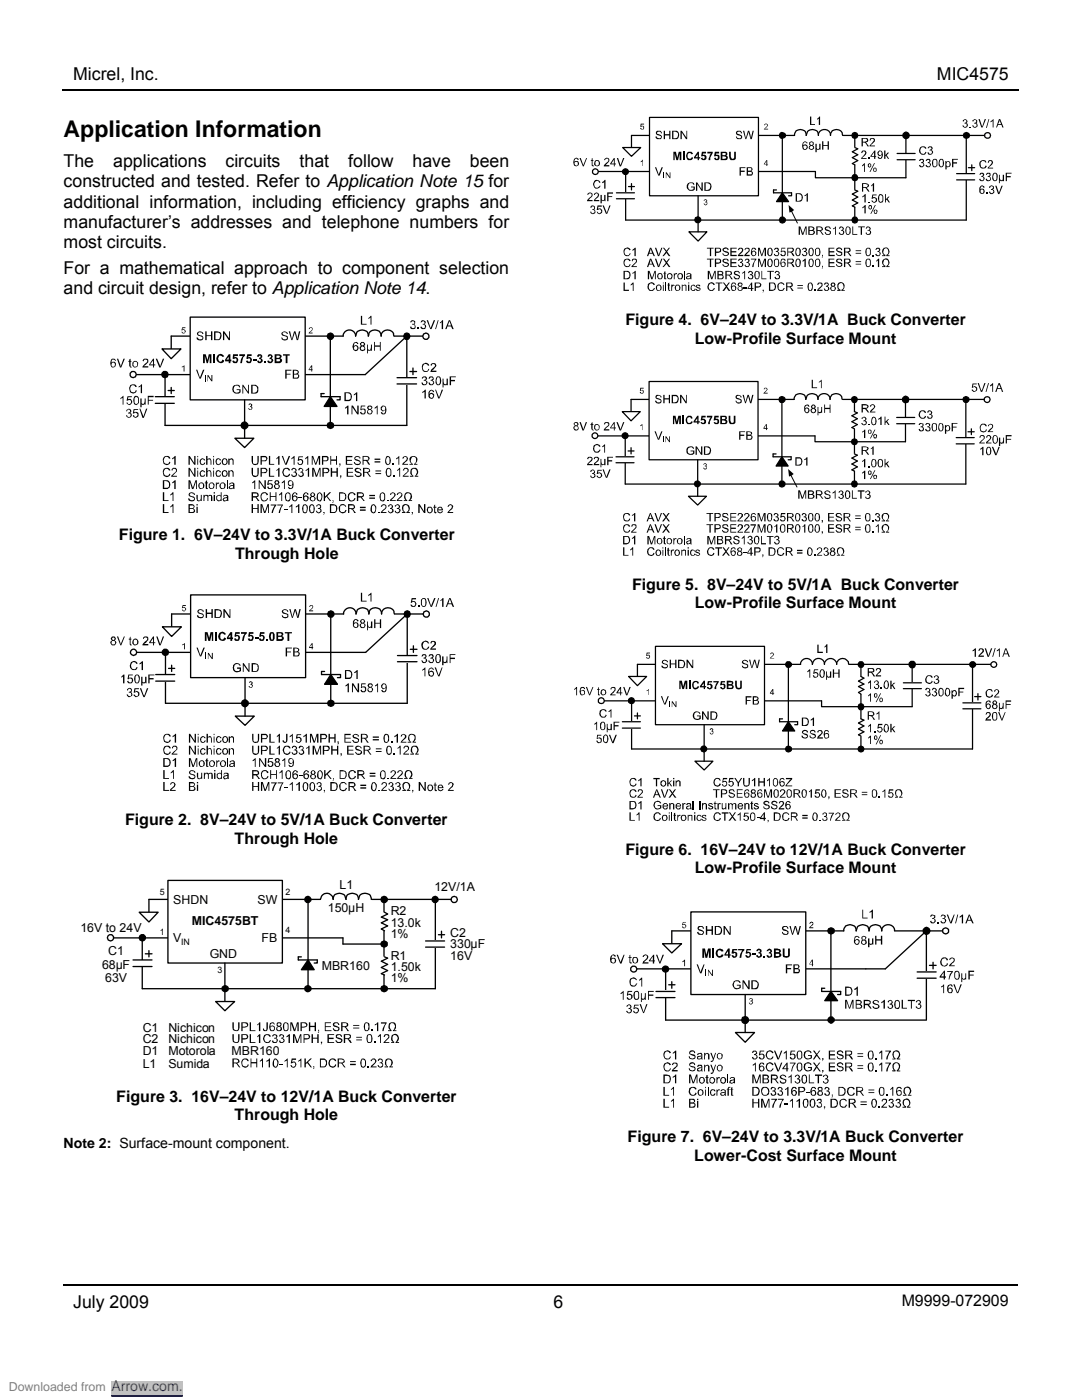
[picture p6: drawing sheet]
<svg xmlns="http://www.w3.org/2000/svg" width="216mm" height="279mm" viewBox="0 0 216 279" stroke-linecap="round" stroke-linejoin="round" font-family="sans-serif">
<defs><g id="words">
<text font-size="4.6" x="12.7" y="27.3">Application Information</text>
<g font-size="3.5">
<text x="14.6" y="16">Micrel, Inc.</text>
<text x="187" y="16">MIC4575</text>
<text x="12.7" y="33.3">The</text>
<text x="22.6" y="33.3">applications</text>
<text x="45" y="33.3">circuits</text>
<text x="59.8" y="33.3">that</text>
<text x="69.5" y="33.3">follow</text>
<text x="82.3" y="33.3">have</text>
<text x="93.8" y="33.3">been</text>
<text x="12.7" y="37.4">constructed and tested. Refer to Application Note 15 for</text>
<text x="12.7" y="41.4">additional information, including efficiency graphs and</text>
<text x="12.7" y="45.5">manufacturer’s addresses and telephone numbers for</text>
<text x="12.7" y="49.6">most circuits.</text>
<text x="12.7" y="54.7">For a mathematical approach to component selection</text>
<text x="12.7" y="58.7">and circuit design, refer to Application Note 14.</text>
<text x="14.6" y="261">July 2009</text>
<text x="110.4" y="261">6</text>
</g>
<g font-size="3.2">
<text x="124.8" y="64.9">Figure 4. 6V–24V to 3.3V/1A Buck Converter</text>
<text x="138.6" y="68.6">Low-Profile Surface Mount</text>
<text x="23.7" y="107.9">Figure 1. 6V–24V to 3.3V/1A Buck Converter</text>
<text x="46.9" y="111.5">Through Hole</text>
<text x="126.1" y="117.8">Figure 5. 8V–24V to 5V/1A Buck Converter</text>
<text x="138.6" y="121.4">Low-Profile Surface Mount</text>
<text x="25" y="164.7">Figure 2. 8V–24V to 5V/1A Buck Converter</text>
<text x="46.8" y="168.4">Through Hole</text>
<text x="124.8" y="170.6">Figure 6. 16V–24V to 12V/1A Buck Converter</text>
<text x="138.6" y="174.3">Low-Profile Surface Mount</text>
<text x="23.2" y="219.9">Figure 3. 16V–24V to 12V/1A Buck Converter</text>
<text x="46.8" y="223.6">Through Hole</text>
<text x="125.2" y="228">Figure 7. 6V–24V to 3.3V/1A Buck Converter</text>
<text x="138.5" y="231.6">Lower-Cost Surface Mount</text>
<text x="179.9" y="260.7">M9999-072909</text>
</g>
<text font-size="2.8" x="12.7" y="229">Note 2: Surface-mount component.</text>
<text font-size="2.8" fill="#00f" x="22.2" y="277.6">Arrow.com.</text>
<g font-size="2.5">
<text x="67.7" y="177.4">L1</text>
<text x="86.7" y="177.8">12V/1A</text>
<text x="34.6" y="180.4">SHDN</text>
<text x="38.3" y="184.6">MIC4575BT</text>
<text x="51.4" y="180.4">SW</text>
<text x="65.4" y="182">150µH</text>
<text x="78" y="182.7">R2</text>
<text x="78" y="185">13.0k</text>
<text x="16" y="186">16V to 24V</text>
<text x="21.6" y="190.7">C1</text>
<text x="34.6" y="188">V</text>
<text x="41.9" y="191.2">GND</text>
<text x="52.2" y="188">FB</text>
<text x="78" y="187.3">1%</text>
<text x="78" y="191.5">R1</text>
<text x="89.9" y="186.9">C2</text>
<text x="89.9" y="189.2">330µF</text>
<text x="89.9" y="191.5">16V</text>
<text x="20.4" y="193.3">68µF</text>
<text x="21" y="196">63V</text>
<text x="64.2" y="193.5">MBR160</text>
<text x="78" y="193.8">1.50k</text>
<text x="78" y="196.1">1%</text>
<text x="28.5" y="205.9">C1</text>
<text x="28.5" y="208.2">C2</text>
<text x="33.6" y="205.9">Nichicon</text>
<text x="33.6" y="208.2">Nichicon</text>
<text x="28.5" y="210.6">D1</text>
<text x="28.5" y="213.1">L1</text>
<text x="33.6" y="213.1">Sumida</text>
<text x="33.6" y="210.6">Motorola</text>
<text x="46.2" y="210.6">MBR160</text>
</g>
<text font-size="2.5" fill="#808080" x="1.8" y="277.6">Downloaded from</text>
<g font-size="1.8">
<text x="31.9" y="178.7">5</text>
<text x="57" y="178.7">2</text>
<text x="31.9" y="186.6">1</text>
<text x="36.2" y="188.6">IN</text>
<text x="57" y="186.3">4</text>
<text x="43.4" y="194.2">3</text>
</g>
</g></defs>
<path d="M12.4 18h190.8M12.7 256.5h190.4" fill="none" stroke="#000" stroke-width=".34"/>
<path d="M26.6 74.8h46.3M34.2 67.1h34.3" fill="none" stroke="#000" stroke-width=".26"/>
<path d="M38 63.3h22.9v16.5h-22.9z" fill="#fff"/>
<path d="M38 63.3h22.9v16.5h-22.9zM64.7 78.5h-.6v.7h3.8v.6h-.7M65.9 79.2l1.3 1.9h-2.5zM65.9 67.1v17.8M68.5 67.1a1.24 1.24 0 0 1 1.2-1.2 1.24 1.24 0 0 1 1.3 1.2 1.29 1.29 0 0 1 1.1-1.2 1.29 1.29 0 0 1 1.4 .9v.3a1.28 1.28 0 0 1 1.3-1.3 1.28 1.28 0 0 1 1.3 1.3 1.28 1.28 0 0 1 1.2-1.3 1.28 1.28 0 0 1 1.3 1.3M78.7 67.1h6.3" fill="none" stroke="#000" stroke-width=".26"/>
<path d="M65.9 79.2l1.3 1.9h-2.5z" fill="#000"/>
<path d="M46.9 87.5h3.8l-1.9 1.8z" fill="#fff"/>
<g fill="none" stroke="#000" stroke-width=".26">
<path d="M32.9 74.8v10.1M80.7 66.7a.64 .64 0 0 1 1 .1 .64 .64 0 0 1-.3 .9h-.5l-.2-.2a.64 .64 0 0 1 0-.8zM81.2 67.1v17.8M46.9 87.5h3.8l-1.9 1.8z"/>
<circle cx="65.9" cy="67.1" r=".6"/>
</g>
<g fill="#000">
<path d="M23.3 71.6h.3l.5 1.6 .5-1.6h.3l-.7 1.7h-.3zM24 79.4l.6-.4v1.8h-.1v-1.4l-.5 .3zM25.8 71.8l.3-.2v.4h.1v.2h-.1v1l.2 .1h-.3l-.2-.3v-.8h-.2zM26 76.9l.1-.1a.73 .73 0 0 1 1.2 .4h-.3l-.2-.2a.68 .68 0 0 0-.8 .5 .68 .68 0 0 0 .6 .8 .44 .44 0 0 0 .5-.4h.2a.72 .72 0 0 1-.7 .6 .72 .72 0 0 1-.7-.5 1.09 1.09 0 0 1 .1-1.1zM27.6 77.2l.7-.5v1.8h-.2v-1.5l-.5 .3zM28.6 71.7l.7-.1 .3 .2v.5l-.9 .8h.9v.2h-1.2v-.1l.9-.9 .1-.3-.3-.2h-.2l-.2 .3-.3-.1zM28 79.5h.3v1.1h.4l.2-1.1h.2v1.3l-.2-.1-.4 .2-.2-.2v.6h-.3zM31.1 71.6h.2l.7 1.6 .5-1.6h.3l-.8 1.7h-.2zM39.5 66.2a.72 .72 0 0 1 1.1 .5h-.3v-.3a.45 .45 0 0 0-.5-.1 .45 .45 0 0 0-.3 .4l.8 .3a.52 .52 0 0 1 0 .9l-.3 .1-.7-.3-.1-.3h.3l.2 .3h.5l.2-.3-.2-.2a.79 .79 0 0 1-.9-.7zM39.1 73.8h.3l.5 1.6 .6-1.6h.3l-.7 1.8h-.3zM40.5 70.7h.5l.4 1.1 .3-1.1h.5v1.8h-.4v-1.4l-.3 1.4h-.3l-.3-1.4v1.4h-.4zM40.9 74.8h.1v1.3h-.1z"/>
<path d="M41 66.1h.2v.8h.9v-.8h.3v1.8h-.3v-.8h-.9v.8h-.2zM41.4 74.8h.2l.6 1v-1h.2v1.3h-.2l-.7-1-.1 1zM42.5 70.7h.4v1.8h-.4zM43.4 70.9a.76 .76 0 0 1 1.3 .2l-.3 .1-.4-.2a.65 .65 0 0 0-.5 .6 .65 .65 0 0 0 .5 .6l.2-.1 .2-.3 .3 .1a.84 .84 0 0 1-1.1 .5 .84 .84 0 0 1-.4-1.2zM44.5 66.1h.2l1 1.4v-1.4h.2v1.8h-.3l-.9-1.4v1.4h-.2zM46.5 70.7h1v.4h-.7v.2a.63 .63 0 0 1 .7 .4 .63 .63 0 0 1-.3 .8h-.5l-.4-.5 .4-.1 .2 .3 .2-.1 .1-.3-.3-.3-.2 .2-.3-.1zM46.6 76.9a1.15 1.15 0 0 1 1.2 .1l.1 .3h-.1l-.3-.3h-.6a.74 .74 0 0 0-.2 1 .74 .74 0 0 0 1.1 .2v-.3h-.6v-.2h.8v.6l-.3 .2h-.9a.97 .97 0 0 1-.2-1.6zM47.8 70.7h1.1v.3l-.4 .3-.2 1.2h-.4l.2-.8 .4-.6h-.7zM48.4 76.8h.1l1 1.4v-1.4h.2v1.7h-.2l-1-1.3v1.3h-.1zM49.3 70.7h.9v.4h-.6l-.1 .2a.63 .63 0 0 1 .8 .4 .63 .63 0 0 1-.3 .8h-.6l-.3-.5 .3-.1 .3 .3 .2-.1 .1-.3-.3-.3-.3 .2-.3-.1zM50.5 71.7h.7v.2h-.7zM51.5 70.7h.6l.2 .3v.3l-.2 .2 .2 .2 .1 .4-.3 .4h-.5l-.3-.5 .3-.1 .2 .3 .3-.3-.1-.2h-.3v-.3l.3-.1v-.3h-.2l-.2 .2-.3-.1z"/>
<path d="M52.7 72.1h.3v.4h-.3zM53.7 70.7a.71 .71 0 0 1 .7 .4l-.2 .4 .2 .2a.64 .64 0 0 1-.3 .8h-.4l-.4-.5 .4-.1 .2 .3 .3-.3-.1-.2h-.4l.4-.6-.1-.1-.3 .2-.3-.1zM56.2 66.4a.71 .71 0 0 1 1.2 .3h-.2v-.2l-.4-.2-.4 .2 .3 .4 .7 .3v.5a.76 .76 0 0 1-.7 .2 .76 .76 0 0 1-.6-.5h.2l.3 .3h.5l.2-.3a.81 .81 0 0 0-.9-.4l-.3-.5zM56.9 73.8h1.2v.2h-.9v.6h.8v.2h-.8v.8h-.3zM56.5 70.7h1.3v.3h-.4v1.5h-.4v-1.5h-.5zM57.6 66.1h.3l.4 1.6 .4-1.6h.2l.4 1.6 .3-1.6h.3l-.4 1.8h-.3l-.4-1.5-.5 1.5h-.2zM70.6 78.7l.7-.4v1.8h-.3v-1.5l-.4 .3zM72 63h.3v1.6h.9v.2h-1.2zM73.2 68.8h.2v.8l.2 .2h.3l.1-1h.2v1.2h-.2v-.2l-.1 .2-.5-.1v.6h-.2zM73.9 63h.2v1.8h-.2v-1.4l-.4 .2zM74.7 68.2h.1v.7h1v-.7h.2v1.8h-.2v-.8h-1v.8h-.1zM82.1 63.9l.7 .2v.4l-.1 .2a.55 .55 0 0 1-.1 1l-.6-.1-.2-.4h.3v.2l.3 .1 .4-.2-.1-.4-.5-.1v-.2l.5-.1-.1-.3-.2-.1-.5 .2z"/>
<path d="M83.3 65.4h.2v.3h-.2zM84.1 64l.3-.1 .5 .2 .1 .2-.3 .4a.52 .52 0 0 1 .3 .5 .52 .52 0 0 1-.3 .5h-.4l-.4-.3 .2-.2 .3 .3 .4-.2-.1-.4-.4-.1v-.2l.4-.1v-.2l-.3-.2-.5 .2zM84.3 75.2l.7-.1 .1 .2 .1 .3-.2 .3 .2 .2a.61 .61 0 0 1-.3 .8l-.6-.1-.2-.5h.2l.1 .3 .3 .1 .3-.2v-.3l-.1-.2h-.4l.5-.4-.1-.2-.2-.1-.5 .3zM84.3 78.2l.7-.4v1.7h-.3v-1.3l-.4 .3zM84.3 72.6h.2a.75 .75 0 0 1 1.2 .3l-.3 .1a.54 .54 0 0 0-.8-.3 .72 .72 0 0 0-.2 1 .72 .72 0 0 0 .9 .3l.2-.4h.2l-.5 .6a.97 .97 0 0 1-1-.5 .97 .97 0 0 1 .1-1.1zM85.7 75.2l.6-.1 .2 .2 .1 .4-.3 .2 .3 .2a.51 .51 0 0 1-.3 .8h-.4l-.3-.3-.1-.3h.3l.2 .4 .3-.1 .2-.3-.3-.3h-.3v-.2l.5-.2-.1-.2-.3-.1-.2 .3h-.3zM85.1 63.9h.3l.5 1.6 .7-1.6h.2l-.7 1.8h-.2zM85.9 72.7a.72 .72 0 0 1 1-.1 .47 .47 0 0 1-.1 .7l-.6 .7h.9v.2h-1.2a1.47 1.47 0 0 1 .8-1l.1-.3-.1-.2h-.5l-.1 .3-.2-.1zM87.4 63.9h.1l-.5 1.8h-.2zM86.8 77.8h.2l.6 1.6 .5-1.6h.3l-.7 1.7h-.3zM88.2 63.9h.2v1.8h-.3v-1.4l-.3 .2v-.2zM88.3 75.6h.2l.1 .9 .2 .2 .3-.2v-.9h.3v1.3h-.3v-.2l-.1 .2h-.3l-.2-.2v.6h-.2z"/>
<path d="M89.7 75.1h1.3v.2h-1v.5h.8v.3h-.8v.8h-.3zM25.3 81.8l.4-.2h.3l.2 .5-.2 .3 .2 .1a.6 .6 0 0 1-.5 .9l-.5-.3v-.2h.2v.2h.6l.1-.4-.2-.2h-.4l.5-.4-.1-.3-.2-.1-.3 .1v.3h-.2zM25.4 79.1h.9v.2h-.7l-.1 .4a.59 .59 0 0 1 .9 .6 .59 .59 0 0 1-1 .4l-.1-.4h.1l.1 .3 .3 .1 .3-.3v-.5l-.3-.1-.5 .2zM26.7 81.6h.9v.2h-.8v.5h.1a.53 .53 0 0 1 .7 .2v.5a.58 .58 0 0 1-.6 .4 .58 .58 0 0 1-.5-.5h.3v.2a.43 .43 0 0 0 .5-.1 .43 .43 0 0 0 .1-.5l-.4-.2-.5 .2zM27.8 81.6h.2l.6 1.5 .5-1.5h.3l-.7 1.8h-.3zM29.5 79h1.1v.3h-.9v.5h.8v.2h-.8v.8h-.2zM68.8 81.4l.7-.5v1.8h-.2v-1.4l-.5 .3zM70.1 80.9h.3l.9 1.4v-1.4h.3v1.8h-.3l-1-1.4v1.4h-.2zM72 80.9h.9v.2h-.7l-.1 .5h.8l.1 .7-.3 .4h-.5l-.4-.4 .3-.1 .1 .2 .3 .1 .2-.1 .1-.3-.3-.4h-.3l-.1 .2-.2-.1zM74.7 81.4l.7-.5v1.8h-.2v-1.4l-.5 .3z"/>
<path d="M22.2 71.8a1.32 1.32 0 0 0 .2 1.5h.5a.68 .68 0 0 0 0-1.1h-.5l-.1 .2 .1-.6 .7 .2-.1-.3-.6-.1zM22.4 72.4l.5 .1 .1 .2-.1 .4-.4 .1a.48 .48 0 0 1-.1-.8z"/>
<path d="M26.8 72l-.4 .4v.6a.59 .59 0 0 0 .5 .4 .59 .59 0 0 0 .6-.3l.1-.7-.4-.4zM26.7 72.3h.6v.8h-.6z"/>
<path d="M30.5 71.6l-.7 1.3h.7v.4h.2v-.4h.3v-.2h-.3v-1.1zM30.5 71.9v.8h-.6z"/>
<path d="M42.7 66.1v1.8h.6a.88 .88 0 0 0 .9-.9 .88 .88 0 0 0-.9-.9zM43 66.4h.6l.4 .3-.2 .9-.2 .1h-.6z"/>
<path d="M45.6 70.7l-.7 1.1v.3h.7v.4h.4v-.4h.2v-.3h-.2v-1.1zM45.6 71.2v.6h-.4z"/>
<path d="M50.1 76.8v1.7a1.37 1.37 0 0 0 1.4-.2v-1.1l-.5-.4zM50.4 77a.75 .75 0 0 1 1 .7 .75 .75 0 0 1-1 .7z"/>
<path d="M54.8 70.7v1.8h1.1a.55 .55 0 0 0 .3-.8l-.3-.2 .3-.4-.1-.2-.3-.2zM55.2 71h.5l.2 .1-.3 .3h-.4zM55.2 71.7h.6l.1 .3-.7 .1z"/>
<path d="M58.4 73.8v1.8h.7a.47 .47 0 0 0 .6-.4 .47 .47 0 0 0-.3-.5l.2-.5-.2-.3zM58.7 74l.6 .1 .1 .3-.7 .2zM58.7 74.8h.8v.4l-.3 .2h-.5z"/>
<path d="M70.6 68.4a1.06 1.06 0 0 0 .4 1.7 .63 .63 0 0 0 .5-.4 .63 .63 0 0 0-.1-.7l-.4-.1-.4 .2 .2-.6 .2-.1 .5 .3-.3-.5zM70.7 69.2l.3-.2 .3 .3v.3l-.2 .2h-.3l-.2-.3z"/>
<path d="M71.8 68.5l.1 .4 .2 .1a.56 .56 0 0 0-.2 .9 .56 .56 0 0 0 .9 0 .56 .56 0 0 0-.2-.9l.3-.3-.4-.5h-.4zM72.1 68.5h.4v.4h-.4zM72 69.5a.35 .35 0 0 1 .7 0 .35 .35 0 0 1-.7 0z"/>
<path d="M85.7 78l-.2 .3v.9a.58 .58 0 0 0 .8 .4 .58 .58 0 0 0 .2-.9 .58 .58 0 0 0-.8-.1l.1-.4 .3-.3 .2 .1 .1 .3 .2-.1-.1-.3a.49 .49 0 0 0-.8 .1zM85.9 78.6h.3l.3 .4-.4 .4-.3-.2v-.4z"/>
<path d="M87.2 75.2a1.34 1.34 0 0 0 0 1.7h.4a1.16 1.16 0 0 0 .1-1.8zM87.2 75.4l.4-.1a1.26 1.26 0 0 1 0 1.4h-.2l-.2-.2-.1-.5z"/>
<path d="M89.6 63.9l-.8 1.8h.3l.2-.5h.7l.3 .5h.2l-.7-1.8zM89.6 64.1l.4 .9h-.6z"/>
<path d="M26.8 79.1a1.3 1.3 0 0 0 .1 1.7 .62 .62 0 0 0 .8-.4v-.9a.57 .57 0 0 0-.9-.4zM27 79.3l.2-.1 .4 .3v.8l-.4 .4-.4-.4v-.8z"/>
<path d="M68.7 78.3v1.8h.7a.93 .93 0 0 0 .8-.8 .93 .93 0 0 0-.5-1zM69 78.5a.75 .75 0 0 1 1 .4v.6l-.4 .3h-.6z"/>
<path d="M73.4 81l-.2 .4 .3 .3a.55 .55 0 0 0-.3 .5 .55 .55 0 0 0 .4 .5h.4l.4-.5-.4-.5 .3-.5-.3-.3zM73.6 81.2h.4l.1 .2-.3 .2-.3-.2zM73.5 81.9l.4-.1 .2 .2v.3l-.2 .2h-.3l-.2-.3z"/>
<path d="M76.1 81.1l-.1 .2v.4l.2 .4h.3l.4-.3v.4l-.2 .3-.4-.1-.1-.1h-.2a.44 .44 0 0 0 .5 .4 .89 .89 0 0 0 .5-1.4l-.1-.3-.4-.1zM76.4 81.1l.5 .2v.3l-.2 .3-.5-.1-.1-.2z"/>
</g>
<g fill="#000">
<path d="M80.7 66.7a.64 .64 0 0 1 1 .1 .64 .64 0 0 1-.3 .9h-.5l-.2-.2a.64 .64 0 0 1 0-.8z" fill-rule="evenodd"/>
<circle cx="65.9" cy="67.1" r=".6"/>
</g>
<path d="M30.9 79.1h4v1.5h-4z" fill="#fff"/>
<g fill="none" stroke="#000" stroke-width=".26">
<path d="M31 79.2h3.8M33.5 77.9h1.3M34.2 67.1v2.5M34.2 77.3v1.2M31 80.5h3.8M32.9 84.9h48.3"/>
<circle cx="65.9" cy="84.9" r=".6"/>
</g>
<circle cx="65.9" cy="84.9" r=".6" fill="#000"/>
<path d="M32.3 69.6h3.8l-1.9 2z" fill="#fff"/>
<path d="M32.3 69.6h3.8l-1.9 2z" fill="none" stroke="#000" stroke-width=".26"/>
<g fill="#000">
<path d="M32.7 91.2a.85 .85 0 0 1 1.2 0l.1 .3h-.3l-.2-.3h-.4a.74 .74 0 0 0-.4 .7 .74 .74 0 0 0 .6 .7 .46 .46 0 0 0 .5-.5l.2 .1a.82 .82 0 0 1-1.2 .5 .82 .82 0 0 1-.2-1.3zM32.7 93.6a.78 .78 0 0 1 1.3 .3h-.3a.52 .52 0 0 0-.8-.3 .71 .71 0 0 0-.2 1 .71 .71 0 0 0 .9 .3l.2-.4 .2 .1a.73 .73 0 0 1-.7 .6 .73 .73 0 0 1-.7-.5l-.1-.7zM32.5 98.2h.3v1.6h.8v.2h-1.1zM34.2 93.6l.3-.2h.6l.2 .2v.5l-.9 .9h.9v.1h-1.1v-.1l.9-.8v-.3v-.3h-.3h-.2l-.2 .3h-.2zM34 98.7l.6-.5v1.8h-.2v-1.3l-.4 .2zM34.4 91.4l.7-.4v1.8h-.3v-1.4l-.4 .3zM34.4 96.3l.7-.5v1.8h-.3v-1.4l-.4 .3zM37.9 98.3a.72 .72 0 0 1 1 .5h-.2l-.1-.3a.49 .49 0 0 0-.7 .2v.1l.8 .3a.52 .52 0 0 1 0 .9l-.4 .1-.7-.3-.1-.3h.3l.3 .3 .6-.1 .1-.2-.3-.2a.87 .87 0 0 1-.9-.5zM37.6 91h.3l.9 1.4v-1.4h.2v1.8h-.2l-.9-1.4v1.4h-.3zM37.6 93.4h.3l.9 1.4v-1.4h.2v1.7h-.2l-.9-1.4v1.4h-.3zM37.6 95.8h.4l.5 1.5 .5-1.5h.3v1.8h-.2v-1.5l-.5 1.5h-.3l-.4-1.5v1.5h-.3zM39.2 98.8h.3v.9l.2 .2 .4-.4v-.7h.2v1.2h-.2v-.2a.47 .47 0 0 1-.6 .2 .47 .47 0 0 1-.3-.5z"/>
<path d="M39.9 91.8l.5-.4 .5 .3 .1 .2h-.3l-.3-.3-.2 .2-.1 .6 .2 .2 .1 .1 .6-.4a.58 .58 0 0 1-.7 .5 .58 .58 0 0 1-.5-.7zM40.2 93.9l.2-.1 .6 .5h-.3l-.3-.3-.3 .3v.4l.2 .3h.3l.4-.3-.2 .4h-.6a.77 .77 0 0 1 0-1.2zM40.6 98.8h.2v.1l.2-.1h.4l.2 .1 .2-.1h.5l.1 1.2h-.3l-.1-1.1-.4 .2v.9h-.2l-.1-1-.3-.1-.2 1.1h-.2zM41.1 91h.3v.6l.4-.2 .2 .1 .2 .5v.8h-.2l-.1-1.1h-.4l-.1 1.1h-.3zM41.1 93.4h.3v.6l.4-.2 .2 .1 .2 .4v.8h-.2l-.1-1-.2-.1-.3 .3v.8h-.3zM41 96l.3-.2v.5h.2v.2h-.2v.9h.2v.2h-.4l-.1-.2v-.9h-.1zM43.1 96.3h.1v.2l.2-.2 .4 .1-.5 .2-.1 1h-.1zM43.2 91.5l.4-.1 .4 .2 .1 .3h-.2l-.1-.2a.36 .36 0 0 0-.6 .3v.4l.4 .3 .5-.4a.58 .58 0 0 1-.6 .5 .58 .58 0 0 1-.5-.7zM43.2 93.9l.4-.1 .5 .5h-.2l-.3-.3-.4 .3v.4l.2 .3h.4l.3-.3-.1 .4h-.7a.87 .87 0 0 1-.1-1.2zM45.3 95.8h.1v1.8h-.1zM45.6 91.5h.2v.2l.4-.3 .3 .2 .1 1.2h-.2v-.8l-.2-.3-.4 .2v.9h-.2zM45.6 93.9h.2v.2l.4-.3 .2 .1 .2 .3v.9h-.2v-.8l-.2-.3-.4 .3v.8h-.2z"/>
<path d="M50.3 96.3l.6-.5v1.8h-.2v-1.4l-.4 .3zM50.2 91h.3v1.4l.2 .2 .6-.1 .1-1.5h.2v1.1l-.2 .7a.8 .8 0 0 1-1.2-.7zM50.2 93.4h.3v1.4l.4 .2 .5-.3v-1.3h.2v1l-.2 .7a.69 .69 0 0 1-1.1-.2zM51.6 95.8h.2l1 1.5v-1.5h.2v1.8h-.2l-1-1.4v1.4h-.2zM52.2 98.5a.83 .83 0 0 1 1.2 0l.1 .3h-.3l-.2-.3-.2-.1a.77 .77 0 0 0-.6 .8 .77 .77 0 0 0 .6 .7l.4-.3 .1-.2 .2 .1a.78 .78 0 0 1-1.3 .4l-.2-.8zM53.5 95.8h.9v.2h-.7l-.1 .5h.5l.3 .2v.6l-.3 .3-.6-.1-.2-.3 .3-.1 .1 .2 .3 .1 .3-.4-.3-.4h-.3l-.1 .2-.3-.1zM53.8 98.2h.2v.8h1v-.8h.2v1.8h-.2v-.8h-1v.8h-.2zM53.7 91h.2v1.6h.8v.2h-1zM53.7 93.4h.2v1.6h.8v.1h-1zM55.2 91.4l.6-.4v1.8h-.3v-1.4l-.3 .3zM55.2 93.8l.6-.4v1.7h-.3v-1.4l-.3 .3zM55.7 98.7l.6-.5v1.8h-.2v-1.3l-.4 .2z"/>
<path d="M56.2 96.3l.6-.5v1.8h-.1v-1.4l-.5 .3zM56.2 91h.3l.5 1.6 .6-1.6h.3l-.7 1.8h-.3zM56.6 93.6a.88 .88 0 0 1 1.2 0l.1 .3h-.3a.52 .52 0 0 0-.8-.3 .74 .74 0 0 0-.2 .9 .74 .74 0 0 0 .8 .5l.3-.5 .2 .1a.73 .73 0 0 1-.7 .6 .73 .73 0 0 1-.7-.5l-.2-.4zM58.1 93.6a.54 .54 0 0 1 .7-.2 .54 .54 0 0 1 .3 .7l-.2 .1a.57 .57 0 0 1 .2 .9 .57 .57 0 0 1-1-.2v-.2h.2l.1 .3 .6-.2-.1-.5h-.4l.4-.3v-.4h-.5l-.1 .3-.2-.1zM58.1 91.4l.7-.4v1.8h-.2v-1.4l-.5 .3zM59.6 91.1h.9v.1h-.8l-.1 .5h.7a.67 .67 0 0 1-.2 1.1l-.6-.1-.2-.4h.3v.3l.3 .1 .4-.3-.1-.5-.3-.1-.5 .2zM59.6 99.3h.7v.2h-.7zM59.6 93.5a.53 .53 0 0 1 .7 0 .53 .53 0 0 1 .2 .6l-.2 .1a.54 .54 0 0 1 0 .9 .54 .54 0 0 1-.8-.4l.3 .3h.4l.2-.2v-.3l-.3-.2h-.2l.1-.1a.35 .35 0 0 0 .3-.6h-.3l-.3 .3-.2-.1zM60.9 91.4l.6-.4v1.8h-.2v-1.4l-.4 .3zM61 93.8l.7-.4v1.7h-.3v-1.4l-.4 .3zM62.2 91h.3l.5 1.5 .5-1.5h.4v1.8h-.3v-1.4l-.5 1.4h-.2l-.5-1.6v1.6h-.2zM62.3 93.4h.4l.5 1.5 .5-1.5h.3v1.7h-.2v-1.5l-.5 1.5h-.3l-.4-1.5v1.5h-.3z"/>
<path d="M64.6 98.2h.3v.9l.8-.9h.4l-.8 .8 .8 1h-.3l-.7-.9-.2 .4v.5h-.3zM65.9 91h.2v.7h1v-.7h.1v1.8h-.1v-.8h-1v.8h-.2zM66 93.4h.3v.7h.8v-.7h.3v1.7h-.3v-.8h-.8v.8h-.3zM66.4 99.8h.1v.5l-.1 .1zM67.7 92.5h.2l-.1 .6-.1-.1 .2-.2h-.2zM67.9 94.9h.2l-.1 .5-.1 .1zM69 91h1.3v.2h-1v.6h.9v.2h-.9v.6h1v.2h-1.3zM69.2 93.4h1.2v.2h-1v.6h1v.1h-1v.7h1.1v.1h-1.3zM69.4 98.7l.4-.4a.78 .78 0 0 1 1.2 .5h-.3l-.2-.3-.3-.1a.78 .78 0 0 0-.6 .7 .78 .78 0 0 0 .5 .8l.6-.3v-.2l.3 .1a.8 .8 0 0 1-.7 .6 .8 .8 0 0 1-.9-.5zM70.8 91.2a.64 .64 0 0 1 .6-.2 .64 .64 0 0 1 .5 .5h-.2l-.1-.3a.58 .58 0 0 0-.8 .2l.2 .2a1.04 1.04 0 0 1 1 .7l-.1 .3a.76 .76 0 0 1-.8 .2 .76 .76 0 0 1-.5-.6h.2v.2l.3 .2h.5l.2-.3-.2-.2a.67 .67 0 0 1-.8-.9zM70.9 93.5l.6-.1 .5 .2 .1 .3-.6-.3h-.4v.4a1.23 1.23 0 0 1 1.1 .7 .73 .73 0 0 1-.8 .5 .73 .73 0 0 1-.6-.6h.2l.2 .4h.5l.2-.3-.2-.3-.6-.1-.3-.2zM77.2 99.8h.3v.2h-.3z"/>
<path d="M77.8 98.6a.54 .54 0 0 1 .8-.3 .54 .54 0 0 1 .1 .9l-.6 .6h.9v.2h-1.3l1-1.2-.1-.3-.2-.1-.3 .1-.1 .3h-.2zM78.4 92.5h.2v.3h-.2zM78.4 94.9h.3v.2h-.3zM79.3 98.4a.61 .61 0 0 1 1 .2 1.24 1.24 0 0 1-.8 1.1l-.1 .1h.9v.2h-1.2l.2-.4a1.13 1.13 0 0 0 .7-1.1l-.2-.1-.3 .1-.1 .3h-.3zM79.1 91.4l.6-.4v1.8h-.2v-1.4l-.4 .3zM79.2 93.8l.6-.4v1.7h-.1v-1.4l-.5 .3zM80.4 91.2l.4-.2a.6 .6 0 0 1 .5 .3 .6 .6 0 0 1 0 .7l-.7 .6h.8v.2h-1.2l1-1.3-.1-.3h-.3l-.3 .3h-.2zM80.9 98.4a.85 .85 0 0 1 1.2 .2 .85 .85 0 0 1-.3 1.2h.4v.2h-.7l.4-.9v-.4l-.5-.3-.5 .4v.4l.4 .8h-.7v-.2h.4a.89 .89 0 0 1-.1-1.4zM80.7 93.4h.6l.2 .2a1.32 1.32 0 0 1-.8 1.2l-.1 .2h.9v.1h-1.1v-.1l.9-.8v-.3v-.3h-.3h-.2l-.2 .3h-.2zM82 91.1a.83 .83 0 0 1 .9 0 .83 .83 0 0 1 .4 .8l-.5 .7h.5v.2h-.7l.2-.3a.94 .94 0 0 0 0-1.3h-.3a.76 .76 0 0 0-.5 .6 .76 .76 0 0 0 .4 .8v.2h-.7v-.2h.4l-.4-.8v-.4zM82.1 93.6l.3-.2h.6a.93 .93 0 0 1 0 1.6h.5v.1h-.7v-.1a.69 .69 0 0 0 .4-.9 .69 .69 0 0 0-.9-.5 .94 .94 0 0 0 .2 1.4v.1h-.7v-.1h.5a.84 .84 0 0 1-.2-1.4zM32.5 100.6h.3v1.6h.8v.2h-1.1z"/>
<path d="M34 101l.6-.4v1.8h-.2v-1.4l-.4 .3zM50.2 100.6h.3v.8h.9v-.8h.2v1.8h-.2v-.8h-.9v.8h-.3zM52 100.6h.3l.6 1.5 .5-1.5h.3v1.8h-.2v-1.4l-.5 1.4h-.3l-.5-1.5v1.5h-.2zM54 100.7h1.2l-.8 1.7h-.2l.1-.5 .5-1h-.8zM55.3 100.7h1.2l-.4 .6-.2 1.1h-.3l.1-.5 .5-1h-.9zM56.7 101.7h.7v.2h-.7zM57.7 101l.6-.4v1.8h-.2v-1.4l-.4 .3zM59 101l.7-.4v1.8h-.2v-1.4l-.5 .3zM63.1 100.9l.5-.3 .3 .1 .2 .2v.4l-.2 .2a.53 .53 0 0 1 .1 .8 .53 .53 0 0 1-.8 0l-.2-.4h.3l.1 .3 .2 .1 .4-.4-.1-.2-.5-.1v-.2l.5-.2-.1-.3h-.4l-.1 .2zM64.5 102.2h.3l-.2 .5-.1-.1 .2-.2h-.2zM67.9 100.7a.77 .77 0 0 1 1.1 .2l.1 .2h-.2a.58 .58 0 0 0-.5-.3 .58 .58 0 0 0-.5 .3v.8l.2 .3 .6-.1 .2-.4 .3 .2a.81 .81 0 0 1-.7 .6 .81 .81 0 0 1-.8-.5l-.1-.8zM75.4 102.2h.3v.2h-.3z"/>
<path d="M76.1 100.8a.59 .59 0 0 1 1 .2l-.2 .6-.7 .6h.9v.2h-1.1l.1-.4 .8-.6v-.3v-.2l-.3-.1-.3 .1-.1 .2h-.2zM77.5 100.9a.48 .48 0 0 1 .7-.2 .48 .48 0 0 1 0 .8l.2 .1 .1 .3a.58 .58 0 0 1-.3 .5 .58 .58 0 0 1-.6-.1l-.2-.4 .5 .4 .4-.3v-.3l-.5-.1v-.2l.4-.2v-.3h-.5l-.1 .2-.2-.1zM78.8 100.9l.3-.2a.48 .48 0 0 1 .7 .3l-.2 .5 .2 .1a.57 .57 0 0 1-.3 .8 .57 .57 0 0 1-.7-.5h.2l.1 .3 .2 .1 .4-.3-.2-.4h-.4l.5-.4-.1-.3h-.4l-.1 .2-.2-.1zM80.4 100.8a.86 .86 0 0 1 1.3 .1 .86 .86 0 0 1-.4 1.3h.5v.2h-.7v-.2a.73 .73 0 0 0 .4-.8 .73 .73 0 0 0-.7-.6l-.3 .3v.6l.4 .7h-.7v-.2h.4a1.02 1.02 0 0 1-.2-1.4zM82.1 102.2h.3l-.1 .4-.2 .1zM83.5 100.6h.2l.9 1.4v-1.4h.3v1.8h-.3l-.9-1.4v1.4h-.2zM86.6 100.8l.2-.1v.4h.3v.2h-.3v.7l.3 .2v.2l-.2 .1-.3-.2v-1h-.1v-.2h.1zM89.5 100.8a.55 .55 0 0 1 .8 0 .55 .55 0 0 1 0 .8l-.7 .6h.8v.2h-1.1l.9-1.3-.3-.3-.3 .1v.2h-.3z"/>
<path d="M32.5 95.8v1.8h.7a.93 .93 0 0 0 .8-.8 .93 .93 0 0 0-.5-1zM32.8 96a.75 .75 0 0 1 .9 .5v.6l-.2 .2h-.7z"/>
<path d="M39.4 91v.2h.1v-.2zM39.4 91.5v1.3h.1v-1.3z"/>
<path d="M39.4 93.4v.2h.1v-.2zM39.4 93.9v1.2h.1v-1.2z"/>
<path d="M39.5 96.9a.67 .67 0 0 0 1.3 0 .67 .67 0 0 0-1.3 0zM39.9 96.5h.5l.1 .7-.2 .2-.5-.1z"/>
<path d="M41.7 96.6l.1 .8a.65 .65 0 0 0 .9-.1l.1-.7-.3-.3h-.5zM41.9 96.5h.5a.51 .51 0 0 1 .2 .6 .51 .51 0 0 1-.6 .3l-.2-.4z"/>
<path d="M42.5 91v.2h.2v-.2zM42.5 91.5v1.3h.2v-1.3z"/>
<path d="M42.5 93.4v.2h.2v-.2zM42.5 93.9v1.2h.2v-1.2z"/>
<path d="M42.6 98.2v.3h.3v-.3zM42.6 98.8v1.2h.3v-1.2z"/>
<path d="M43.7 96.9a.7 .7 0 0 0 1.4 0 .7 .7 0 0 0-1.4 0zM44.1 96.5h.5l.1 .2v.6l-.4 .1a.52 .52 0 0 1-.2-.9z"/>
<path d="M43.2 99v.7l.5 .4 .3-.2 .2 .1v-1.8h-.2v.7a.58 .58 0 0 0-.8 .1zM43.4 99l.5-.1 .1 .3v.4l-.3 .3-.4-.3z"/>
<path d="M44.5 91.6a.69 .69 0 0 0-.2 .8 .69 .69 0 0 0 .8 .4 .68 .68 0 0 0 .2-.9 .68 .68 0 0 0-.8-.3zM44.7 91.7a.45 .45 0 0 1 .5 .4 .45 .45 0 0 1-.5 .5 .61 .61 0 0 1 0-.9z"/>
<path d="M44.4 94a.78 .78 0 0 0 .2 1.1h.5a.68 .68 0 0 0 .3-.9 .68 .68 0 0 0-1-.2zM44.7 94.1l.1-.1 .3 .2a.6 .6 0 0 1-.1 .8l-.5-.2a.49 .49 0 0 1 .2-.7z"/>
<path d="M44.7 98.8l-.2 .3 .2-.2 .6 .1v.2l-.4 .1a.4 .4 0 0 0-.5 .3 .4 .4 0 0 0 .4 .5l.6-.2 .2 .1-.2-1.2zM44.7 99.5l.6-.1v.3l-.4 .2z"/>
<path d="M45.8 96.5l-.1 .1 .2 .1 .1-.2h.5v.3h-.3l-.6 .4v.2l.3 .2h.4l.2-.2 .3 .2v-1.1a.59 .59 0 0 0-1 0zM46 97.1l.5-.1v.3l-.2 .1h-.4z"/>
<path d="M50.2 98.2v1.8h.3v-.7h.5l.5 .7h.3l-.6-.8a.35 .35 0 0 0 .4-.4l-.2-.5zM50.5 98.5h.7l.2 .4-.9 .1z"/>
<path d="M52 91v1.8h.2v-.7h.8l.2-.2a.51 .51 0 0 0 .2-.5 .51 .51 0 0 0-.4-.4zM52.2 91.2h.8l.1 .5-.2 .2h-.7z"/>
<path d="M52 93.4v1.7h.2v-.7h.8l.2-.1a.51 .51 0 0 0 .2-.6 .51 .51 0 0 0-.4-.3zM52.2 93.6h.8l.1 .5-.9 .2z"/>
<path d="M54.9 95.9l-.2 .4 .3 .3-.4 .5 .4 .5h.5l.4-.5-.1-.3-.3-.2 .3-.3-.4-.5zM55.1 96.1l.1-.1 .2 .1v.4h-.3l-.1-.2zM54.9 96.9l.2-.2h.3l.2 .6-.2 .1h-.3z"/>
<path d="M57.1 98.4l-.3 .8 .2 .7 .4 .2 .4-.1 .2-.4-.1-1.1a.49 .49 0 0 0-.8-.1zM57.3 98.5l.1-.1 .4 .4v.7l-.4 .4-.3-.4v-.7z"/>
<path d="M57.5 96v.8a.49 .49 0 0 0 .8-.1l-.2 .7-.7-.2 .3 .4 .7-.2a1.08 1.08 0 0 0-.4-1.6zM57.7 96.1l.4-.1 .2 .2v.3l-.2 .3-.4-.1-.1-.2z"/>
<path d="M58.4 98.5l-.1 .3v.8a.57 .57 0 0 0 .5 .4 .57 .57 0 0 0 .5-.3l.1-.5-.2-.2-.3-.2-.5 .3 .3-.6h.3l.1 .3 .3-.1-.1-.2-.4-.3zM58.6 99.2l.3-.1a.39 .39 0 0 1 .2 .5 .39 .39 0 0 1-.4 .2l-.2-.2z"/>
<path d="M60.6 98.5l-.1 .3v.8a.57 .57 0 0 0 .5 .4 .57 .57 0 0 0 .5-.3l.1-.2a.55 .55 0 0 0-.4-.6 .55 .55 0 0 0-.6 .2l.1-.3 .4-.4 .2 .4 .3-.1-.2-.3a.49 .49 0 0 0-.8 .1zM60.8 99.2l.3-.1a.45 .45 0 0 1 0 .8l-.4-.3z"/>
<path d="M62 98.4l-.2 .4 .3 .3-.3 .1v.3a.59 .59 0 0 0 .7 .6 .59 .59 0 0 0 .4-.8l-.2-.2 .2-.3-.2-.4-.3-.2zM62.2 98.5h.4v.4h-.4zM62.2 99.2h.4l.1 .2-.1 .5-.6-.2v-.3z"/>
<path d="M63.4 98.4a.97 .97 0 0 0 .4 1.7 1.07 1.07 0 0 0 0-1.9zM63.7 98.4a.91 .91 0 0 1 .1 1.5l-.4-.4v-.7z"/>
<path d="M64.2 91v1.8h.3v-.7h.7l.3-.2 .1-.7-.4-.2zM64.5 91.2h.6l.2 .2v.3l-.2 .2h-.6z"/>
<path d="M64.3 93.4v1.7h.3v-.7h.8l.2-.1a.5 .5 0 0 0 .1-.6 .5 .5 0 0 0-.4-.3zM64.6 93.6h.7l.2 .5-.9 .2z"/>
<path d="M67.7 98.2v1.8h.6a.61 .61 0 0 0 .8-.5v-.7a1.33 1.33 0 0 0-1.4-.6zM67.9 98.5h.7l.2 .2v.2a.77 .77 0 0 1-.2 .9h-.7z"/>
<path d="M71.2 98.2v1.8h.3v-.7h.5l.5 .7h.3l-.6-.8 .3-.1a.56 .56 0 0 0-.2-.8zM71.5 98.5h.8l.1 .3-.1 .2h-.8z"/>
<path d="M72.3 91v1.8h.2v-.8h.5l.2 .1 .4 .7h.3l-.7-.8h.3l.2-.3v-.5l-.5-.2zM72.5 91.2h.9l.1 .5-1 .1z"/>
<path d="M72.4 93.4v1.7h.3v-.8h.5l.6 .8h.2l-.6-.8 .4-.1a.48 .48 0 0 0-.2-.7zM72.7 93.6h.9l.1 .3-.3 .3h-.7z"/>
<path d="M73.7 98.8v.2h1.1v-.2zM73.7 99.3v.2h1.1v-.2z"/>
<path d="M74.7 91.5v.3h1.2v-.3zM74.7 92.1v.2h1.2v-.2z"/>
<path d="M76 98.4a1.22 1.22 0 0 0 .1 1.6h.6l.2-.4v-.8a.52 .52 0 0 0-.4-.5 .52 .52 0 0 0-.5 .1zM76.1 98.6l.2-.2 .4 .4v.7l-.4 .4-.3-.4z"/>
<path d="M74.9 93.9v.2h1.2v-.2zM74.9 94.4v.2h1.2v-.2z"/>
<path d="M77.1 91.1a1.06 1.06 0 0 0 .3 1.7 .96 .96 0 0 0 .6-1 .96 .96 0 0 0-.8-.8zM77.4 91.2l.3 .3v.8l-.1 .3h-.3a.95 .95 0 0 1 .1-1.4z"/>
<path d="M77.2 93.4a1.15 1.15 0 0 0 .4 1.8 1.1 1.1 0 0 0 .2-1.7zM77.4 93.6h.2l.3 .3v.7l-.3 .4h-.2l-.2-.4v-.7z"/>
<path d="M37.6 100.6v1.8h.7a.49 .49 0 0 0 .6-.5l-.3-.4 .2-.2a.5 .5 0 0 0-.5-.7zM37.9 100.9h.6l.2 .2-.1 .2-.7 .1zM37.9 101.6h.6l.2 .1v.3l-.3 .2h-.5z"/>
<path d="M39.2 100.6v.3h.3v-.3zM39.2 101.1v1.3h.3v-1.3z"/>
<path d="M60.5 100.7a1.29 1.29 0 0 0 .1 1.7l.3 .1a1.08 1.08 0 0 0 0-1.9zM60.6 101l.3-.2a.98 .98 0 0 1 0 1.5l-.4-.4z"/>
<path d="M62 100.7l-.3 .3v.9l.1 .4 .4 .2 .4-.1a1.14 1.14 0 0 0-.4-1.8zM62 101l.2-.2 .4 .3v.8l-.2 .3h-.3a1.12 1.12 0 0 1-.1-1.2z"/>
<path d="M65.8 100.6v1.8h.7a.89 .89 0 0 0 .8-.9 .89 .89 0 0 0-.9-.9zM66.1 100.9h.7l.2 .1 .1 .9-.2 .2-.8 .1z"/>
<path d="M69.4 100.6v1.8h.3v-.8l.4 .1a.71 .71 0 0 1 .6 .7h.3l-.7-.8h.3l.2-.3v-.4l-.6-.3zM69.7 100.9h.8l.1 .4-.9 .1z"/>
<path d="M71.8 101.1v.3h1.2v-.3zM71.8 101.7v.2h1.2v-.2z"/>
<path d="M74.2 100.7a1.29 1.29 0 0 0 .1 1.7h.4a1.14 1.14 0 0 0-.2-1.8zM74.3 101l.2-.2a.89 .89 0 0 1 0 1.5l-.3-.4z"/>
<path d="M85.3 101.2a.72 .72 0 0 0 0 .9 .72 .72 0 0 0 .7 .3 .72 .72 0 0 0 0-1.3zM85.5 101.4l.4-.1 .2 .3v.4l-.3 .3-.4-.3z"/>
<path d="M87.4 101.3l-.2 .7a.6 .6 0 0 0 .6 .5 .6 .6 0 0 0 .6-.5h-.3l-.3 .3-.4-.3v-.1h1l-.1-.4-.2-.4h-.5zM87.5 101.4l.5-.1 .1 .4h-.7z"/>
</g>
<circle cx="26.6" cy="74.8" r=".62" fill="#fff"/>
<g fill="none" stroke="#000" stroke-width=".26">
<path d="M48.8 79.8v7.7"/>
<circle cx="26.6" cy="74.8" r=".62"/>
<circle cx="32.9" cy="74.8" r=".62"/>
</g>
<circle cx="32.9" cy="74.8" r=".62" fill="#000"/>
<circle cx="85" cy="67.1" r=".6" fill="#fff"/>
<g fill="none" stroke="#000" stroke-width=".26">
<path d="M81.2 67.1l-8.3 7.7"/>
<circle cx="85" cy="67.1" r=".6"/>
</g>
<path d="M79.2 75.3h3.9v1.4h-3.9z" fill="#fff"/>
<g fill="none" stroke="#000" stroke-width=".26">
<path d="M79.2 75.4h3.9M79.2 76.6h3.9M81.8 74.1h1.3M82.4 73.4v1.4M26.7 130.2h46.3M34.2 122.5h34.4"/>
<circle cx="48.8" cy="84.9" r=".66"/>
</g>
<g fill="#000">
<path d="M36.4 65.3h.6v.2h-.5l-.1 .3a.51 .51 0 0 1 .7 .4l-.3 .3h-.3l-.2-.1-.1-.2 .5 .2 .2-.3-.3-.3-.4 .1zM36.3 73.2l.5-.3v1.2h-.2v-.9l-.3 .1zM61.8 65.3h.4l.2 .2a.85 .85 0 0 1-.6 .9h.6v.1h-.8l.7-.8-.3-.3-.4 .3zM49.7 80.6l.3-.1 .3 .2v.3l-.2 .1 .2 .1 .1 .3-.3 .3h-.3l-.3-.3 .5 .2 .2-.2-.3-.3 .2-.4-.1-.1-.4 .2z"/>
<path d="M62.1 72.9l-.5 1h.5v.2h.2v-1.2zM62.1 73.2v.5h-.4z"/>
</g>
<circle cx="48.8" cy="84.9" r=".66" fill="#000"/>
<path d="M38 118.7h23v16.5h-23z" fill="#fff"/>
<path d="M38 118.7h23v16.5h-23zM64.8 134h-.6v.6h3.7v.6h-.6M66 134.6l1.3 2h-2.5zM66 122.5v17.9M68.6 122.5a1.24 1.24 0 0 1 1.2-1.2 1.24 1.24 0 0 1 1.2 1.2 1.28 1.28 0 0 1 1.3-1.2 1.28 1.28 0 0 1 1.3 1.2 1.27 1.27 0 0 1 1.3-1.2 1.27 1.27 0 0 1 1.2 1.2 1.28 1.28 0 0 1 1.3-1.2 1.28 1.28 0 0 1 1.3 1.2M78.8 122.5h6.2" fill="none" stroke="#000" stroke-width=".26"/>
<path d="M66 134.6l1.3 2h-2.5z" fill="#000"/>
<path d="M46.9 142.9h3.8l-1.8 1.9z" fill="#fff"/>
<g fill="none" stroke="#000" stroke-width=".26">
<path d="M33 130.2v10.2M80.8 122.1a.65 .65 0 0 1 1 .1 .65 .65 0 0 1-.3 .9h-.5l-.2-.1a.67 .67 0 0 1 0-.9zM81.3 122.5v17.9M46.9 142.9h3.8l-1.8 1.9z"/>
<circle cx="66" cy="122.6" r=".6"/>
</g>
<g fill="#000">
<path d="M73.5 118.7l.6-.4v1.8h-.2v-1.4l-.4 .3zM88.3 119.4h.2v1.7h-.3v-1.4l-.3 .3v-.2zM23.3 127h.3l.5 1.6 .6-1.6h.2l-.7 1.8h-.2zM24.6 134.6h.2v1.8h-.2v-1.4l-.4 .2zM25.4 137.5l.5-.2 .2 .1 .2 .1v.5l-.2 .2 .3 .4a.58 .58 0 0 1-.6 .5 .58 .58 0 0 1-.5-.5h.2l.1 .3h.3h.2l.1-.3-.1-.3-.4-.1v-.1l.4-.2v-.4l-.2-.1-.3 .1-.1 .3h-.1zM25.6 134.6h.9v.2h-.7l-.1 .5 .5-.1a.63 .63 0 0 1 .4 .6 .63 .63 0 0 1-.4 .6l-.7-.1-.1-.4 .2-.1 .1 .3 .3 .1 .3-.3v-.3l-.2-.2h-.3l-.2 .2-.2-.1zM26.1 127v.5h.1v.2h-.1v.8l.2 .3h-.3l-.1-1.1h-.2zM26.8 137.4h.9v.1h-.7l-.1 .6a.49 .49 0 0 1 .5-.2 .49 .49 0 0 1 .4 .3l-.1 .7a.56 .56 0 0 1-.6 .2 .56 .56 0 0 1-.4-.5l.5 .3 .4-.2v-.4l-.2-.1-.2-.1-.5 .1zM26.1 132.1h.2a.78 .78 0 0 1 1.2 .3l-.3 .1-.2-.3a.66 .66 0 0 0-.9 .7 .66 .66 0 0 0 .9 .6l.2-.4 .3 .1-.3 .4a.93 .93 0 0 1-1.2-.3 .93 .93 0 0 1 .1-1.2zM27.8 132.4l.5-.4h.2v1.7h-.2v-1.4l-.5 .3zM28.7 127.1l.6-.1 .3 .3a1.45 1.45 0 0 1-.7 1.1l-.1 .1h.8v.3h-1.2a1.61 1.61 0 0 1 .9-1.1v-.4l-.3-.1-.3 .2v.2l-.2-.1zM27.9 137.4h.3l.6 1.5 .5-1.5h.3l-.7 1.7h-.3z"/>
<path d="M28.2 135.1h.2v.9l.3 .2 .3-.2v-.9h.2v1.3h-.1v-.2l-.2 .2h-.4l-.1-.2v.6h-.2zM29.6 134.6h1.2v.2h-1v.5h.8v.3h-.8v.8h-.2zM31.2 127h.2l.6 1.6 .5-1.6h.2l-.7 1.8h-.2zM39.6 121.6a.72 .72 0 0 1 1.1 .5h-.3l-.1-.3a.45 .45 0 0 0-.4 0 .45 .45 0 0 0-.3 .4l.8 .2a.5 .5 0 0 1 0 .9l-.3 .1-.7-.3-.1-.3h.2l.3 .3h.6l.1-.2-.2-.3a.66 .66 0 0 1-.8-.8zM39.2 129.2h.3l.5 1.6 .6-1.6h.3l-.7 1.8h-.3zM41 130.3h.1v1.2h-.1zM40.9 126.2h.5l.3 1.1 .3-1.1h.5v1.7h-.2v-1.4l-.4 1.4h-.3l-.4-1.4v1.4h-.3zM41 121.6h.3v.7h.9v-.7h.3v1.7h-.3v-.8h-.9v.8h-.3zM41.5 130.3h.2l.6 1v-1h.2v1.2h-.2l-.7-.9-.1 .9zM42.9 126.2h.3v1.7h-.3zM43.8 126.3a.78 .78 0 0 1 1.3 .3l-.4 .1-.5-.3-.2 .4v.5l.3 .4 .3-.1 .1-.4 .4 .2a.87 .87 0 0 1-1.3 .3 .87 .87 0 0 1 0-1.4zM44.6 121.6h.2l1 1.4v-1.4h.2v1.7h-.3l-.9-1.3v1.3h-.2z"/>
<path d="M46.9 126.2h.9v.3h-.7v.3a.61 .61 0 0 1 .8 .3 .61 .61 0 0 1-.3 .8l-.7-.1-.2-.3 .3-.1 .3 .3 .3-.4-.3-.4-.3 .2-.2-.1zM46.5 132.8a.83 .83 0 0 1 .8-.5 .83 .83 0 0 1 .7 .6h-.2a.55 .55 0 0 0-.5-.4 .55 .55 0 0 0-.5 .4 .8 .8 0 0 0 .2 1h.7l.1-.2v-.2h-.5v-.3h.8v.7a.93 .93 0 0 1-1.2 .2 .93 .93 0 0 1-.4-1.1zM48.5 132.3h.1l1 1.4v-1.4h.2v1.8h-.2l-1-1.3v1.3h-.1zM48.1 126.2h1.2v.2l-.4 .4-.3 1.1h-.3l.2-.8 .3-.6h-.7zM49.7 126.2h.9v.3h-.6l-.1 .3a.61 .61 0 0 1 .7 .3 .61 .61 0 0 1-.3 .8l-.7-.1-.2-.3 .4-.1 .2 .3 .3-.4-.3-.4-.2 .2-.3-.1zM50.8 127.1h.7v.3h-.7zM51.9 126.2h.9v.3h-.6l-.1 .3a.61 .61 0 0 1 .7 .3 .61 .61 0 0 1-.3 .8l-.7-.1-.2-.3 .4-.1 .2 .3 .3-.4-.1-.3-.2-.1-.2 .2-.3-.1zM53 127.6h.4v.3h-.4zM56.3 121.8a.71 .71 0 0 1 1.2 .3h-.2l-.1-.3a.48 .48 0 0 0-.7 .2l.1 .2 .9 .4v.5a.76 .76 0 0 1-.7 .3 .76 .76 0 0 1-.6-.6h.2l.3 .3h.5l.2-.2-.2-.3-.7-.2-.3-.4zM57 129.2h1.3v.2h-1v.6h.8v.2h-.8v.8h-.3zM56.8 126.2h1.5v.2h-.6v1.5h-.3v-1.5h-.6zM57.7 121.6h.3l.3 1.5 .5-1.5h.2l.4 1.5 .3-1.5h.3l-.4 1.7h-.3l-.4-1.5-.5 1.5h-.1z"/>
<path d="M68.9 136.8l.7-.4v1.8h-.2v-1.5l-.5 .3zM70.2 136.4h.3l.9 1.4v-1.4h.2v1.8h-.2l-1-1.5v1.5h-.2zM70.7 134.2l.7-.5v1.8h-.3v-1.4l-.4 .2zM72.1 136.4h.9v.2h-.7l-.1 .5 .6-.1 .3 .3v.5l-.3 .4h-.5l-.4-.5 .3-.1 .1 .3 .3 .1 .2-.1 .1-.4-.3-.3h-.3l-.1 .2-.2-.1zM72 118.3h.3v1.6h.9v.2h-1.2zM73.2 124h.2l.1 1 .3 .2 .2-.2v-1h.3v1.3h-.3v-.1l-.2 .1-.4-.1v.6h-.2zM74.7 123.6h.2v.7h.9v-.7h.3v1.7h-.3v-.8h-.9v.8h-.2zM74.8 136.8l.6-.4v1.8h-.1v-1.5l-.5 .3zM82.1 119.4h.9v.2h-.7l-.1 .5 .6-.1 .1 .1a.58 .58 0 0 1-.1 1h-.6l-.3-.4 .7 .2a.43 .43 0 0 0 .3-.4 .43 .43 0 0 0-.3-.4l-.6 .2zM83.4 120.8h.3v.3h-.3zM84.3 130.6h.6l.1 .1 .1 .3-.2 .4 .2 .1a.5 .5 0 0 1-.2 .8l-.6-.1-.2-.4h.2l.3 .3 .4-.1v-.4l-.5-.2v-.1l.4-.2v-.3l-.3-.1-.3 .3h-.2zM84.3 133.6l.6-.4v1.8h-.2v-1.4l-.4 .3z"/>
<path d="M84.3 128.1l.2-.1a.81 .81 0 0 1 1.2 .4h-.3l-.4-.3a.69 .69 0 0 0-.7 .8 .69 .69 0 0 0 .9 .5l.2-.3h.3a.84 .84 0 0 1-1.1 .5 .84 .84 0 0 1-.5-1.1zM85.7 130.6h.6l.2 .1 .1 .3-.3 .4 .3 .4-.3 .5h-.4l-.4-.2v-.3l.5 .3 .4-.1v-.4l-.2-.2h-.3l.4-.4-.3-.3-.5 .3zM86 128l.6-.1 .4 .3a1.35 1.35 0 0 1-.9 1.2h.9v.3h-1.1l.8-1.3-.2-.3-.4 .2v.1h-.2zM85.2 119.4h.3l.5 1.5 .6-1.5h.3l-.7 1.7h-.3zM87.4 119.4h.2l-.5 1.7h-.2zM86.7 133.2h.3l.5 1.6 .6-1.6h.2l-.6 1.8h-.3zM88.2 131h.3v1l.3 .1 .2-.1 .1-1h.2v1.3h-.2v-.2l-.2 .2h-.3l-.1-.2v.7h-.3zM89.7 130.6h1.2v.1h-1v.6h.9v.2h-.9v.8h-.2z"/>
<path d="M22.3 127.1l-.2 .4 .3 .3-.3 .2-.1 .3 .4 .5h.5l.3-.5-.3-.5a.42 .42 0 0 0 .2-.4 .42 .42 0 0 0-.3-.4zM22.4 127.3h.4v.4h-.4zM22.4 128l.4-.1 .2 .2v.3l-.2 .2h-.4l-.1-.2z"/>
<path d="M26.4 128.1a.67 .67 0 0 0 1.3 0 .67 .67 0 0 0-1.3 0zM26.8 127.7h.5v.8h-.5z"/>
<path d="M27 134.7a1.27 1.27 0 0 0 .1 1.7h.5a1.31 1.31 0 0 0 0-1.8zM27.1 134.9h.5a1.17 1.17 0 0 1-.1 1.3h-.3a1.33 1.33 0 0 1-.1-1.3z"/>
<path d="M30.5 127l-.7 1.4h.7v.4h.2v-.4h.3v-.2h-.3v-1.2zM30.5 127.4v.8h-.5z"/>
<path d="M42.8 121.6v1.7a1.18 1.18 0 0 0 1.3-.2 .91 .91 0 0 0 .2-1 .91 .91 0 0 0-.9-.5zM43.1 121.8h.6a.8 .8 0 0 1 0 1.3h-.6z"/>
<path d="M46 126.2l-.7 1v.4h.7v.3h.3v-.3h.2v-.4h-.2v-1zM46 126.7v.5h-.4z"/>
<path d="M50.2 132.3v1.8a1.29 1.29 0 0 0 1.3-.3l.1-.9a1.33 1.33 0 0 0-1.4-.6zM50.5 132.6h.6l.3 .2v.2a.77 .77 0 0 1-.3 .9h-.6z"/>
<path d="M53.8 126.3a1.37 1.37 0 0 0 .2 1.6h.5l.3-.4v-.9l-.3-.4h-.5zM54.2 126.4l.2 .2v.9v.2h-.2a1.24 1.24 0 0 1 0-1.3z"/>
<path d="M55.2 126.2v1.7h1a.51 .51 0 0 0 .4-.4 .51 .51 0 0 0-.3-.6l.3-.3-.2-.4zM55.5 126.4h.5l.2 .2-.2 .3h-.5zM55.5 127.1h.6l.2 .3-.3 .2h-.5z"/>
<path d="M58.5 129.2v1.8h.7a.47 .47 0 0 0 .5-.3 .47 .47 0 0 0-.2-.6l.2-.4-.2-.4zM58.8 129.4l.6 .1 .1 .4-.7 .1zM58.8 130.2h.6l.2 .1v.3l-.3 .2h-.5z"/>
<path d="M68.8 133.7v1.8h.7a.94 .94 0 0 0 .8-.8 .94 .94 0 0 0-.5-1zM69.1 133.9a.76 .76 0 0 1 1 .4v.7l-.2 .1-.8 .1z"/>
<path d="M70.6 123.8l-.2 .2v.9a.62 .62 0 0 0 1.1 .2 .63 .63 0 0 0-.3-.9h-.4l-.2 .2 .2-.6 .2-.1 .3 .3 .3-.1-.2-.2-.4-.2zM70.8 124.5l.3-.1 .2 .2-.2 .6-.4-.2-.1-.3z"/>
<path d="M72 123.7l-.2 .3 .3 .4-.4 .4 .4 .5h.5l.4-.5-.4-.4 .3-.4-.2-.3-.4-.2zM72.2 123.8h.3v.4h-.3zM72.2 124.5h.3l.2 .2v.3l-.2 .2-.5-.2v-.3z"/>
<path d="M73.5 136.5l-.2 .3 .3 .4a.56 .56 0 0 0-.2 .8l.3 .2h.4l.4-.6-.4-.4 .3-.5-.3-.3zM73.7 136.7h.4v.3l-.2 .1-.2-.1zM73.5 137.4l.5-.1 .2 .1v.4l-.2 .2h-.3z"/>
<path d="M76.4 136.4l-.3 .3v.5l.2 .3h.3l.3-.2v.3l-.1 .4-.7-.3 .3 .5 .5-.1a1.28 1.28 0 0 0 0-1.6zM76.5 136.6l.4 .1-.1 .7-.5-.1-.1-.3z"/>
<path d="M84 119.7v1l.3 .4h.4a1.21 1.21 0 0 0 .1-1.7h-.5zM84.3 119.6l.4-.1a1.26 1.26 0 0 1 0 1.4l-.4-.1-.1-.2z"/>
<path d="M85.6 133.5a1.02 1.02 0 0 0 .4 1.6 .65 .65 0 0 0 .5-1.1l-.4-.2-.4 .3v-.5l.2-.1 .1-.1 .3 .1 .1 .2 .2-.1-.3-.3-.2-.1zM85.7 134.3l.5-.2a.47 .47 0 0 1 .1 .7h-.1a.4 .4 0 0 1-.5-.1 .4 .4 0 0 1 0-.4z"/>
<path d="M87.1 130.6a1.37 1.37 0 0 0 .1 1.7h.4l.4-.3v-1l-.3-.4zM87.2 130.7l.5 .1 .1 .6-.1 .6-.5 .1a1.26 1.26 0 0 1 0-1.4z"/>
<path d="M89.6 119.4l-.7 1.7h.3l.2-.5h.7l.2 .5h.3l-.7-1.7zM89.7 119.5l.4 .9h-.6z"/>
</g>
<g fill="#000">
<path d="M80.8 122.1a.65 .65 0 0 1 1 .1 .65 .65 0 0 1-.3 .9h-.5l-.2-.1a.67 .67 0 0 1 0-.9z" fill-rule="evenodd"/>
<circle cx="66" cy="122.6" r=".6"/>
</g>
<path d="M31 134.5h4v1.5h-4z" fill="#fff"/>
<g fill="none" stroke="#000" stroke-width=".26">
<path d="M31.1 134.6h3.8M31.1 135.9h3.8M33.6 133.4h1.3M34.2 132.8v1.2M34.2 122.5v2.6M33 140.4h48.3"/>
<circle cx="66" cy="140.3" r=".6"/>
</g>
<circle cx="66" cy="140.3" r=".6" fill="#000"/>
<path d="M32.4 125.1h3.8l-2 1.9z" fill="#fff"/>
<path d="M32.4 125.1h3.8l-2 1.9z" fill="none" stroke="#000" stroke-width=".26"/>
<g fill="#000">
<path d="M32.7 146.7a.85 .85 0 0 1 1.3 0l.1 .3h-.3l-.2-.3-.4-.1a.81 .81 0 0 0-.2 1.4h.4a.46 .46 0 0 0 .5-.4l.2 .1a.73 .73 0 0 1-.7 .6 .73 .73 0 0 1-.7-.5 1 1 0 0 1 0-1.1zM32.7 149l.2-.1a.77 .77 0 0 1 1.1 .2l.1 .3h-.3a.52 .52 0 0 0-.8-.3 .71 .71 0 0 0-.2 .9 .71 .71 0 0 0 .9 .3l.2-.3 .2 .1a.73 .73 0 0 1-.7 .6 .73 .73 0 0 1-.7-.5l-.1-.8zM32.6 153.7h.3v1.6h.8v.1h-1.1zM32.6 156.1h.3v1.5h.8v.2h-1.1zM34.1 156.2a.56 .56 0 0 1 .8 0 .56 .56 0 0 1 0 .8l-.7 .6h.9v.2h-1.3l.2-.3 .7-.6 .1-.3-.1-.3-.3-.1-.5 .4zM34.3 149.1l.3-.3h.5l.3 .3v.4l-.9 .9h.9v.2h-1.2v-.2l.9-.8 .1-.2-.1-.3-.2-.1h-.2l-.2 .4h-.2zM34.1 154.1l.6-.4v1.7h-.2v-1.3l-.4 .3zM34.4 146.9l.7-.4v1.7h-.2v-1.3l-.5 .3zM34.4 151.7l.7-.4v1.8h-.2v-1.4l-.5 .2zM38 153.8a.72 .72 0 0 1 1 .4h-.2l-.1-.3a.49 .49 0 0 0-.7 .2v.2l.8 .3a.52 .52 0 0 1 0 .8l-.4 .1-.7-.2-.1-.4h.3l.2 .4 .7-.1v-.2l-.2-.3a.87 .87 0 0 1-.9-.5zM37.7 146.5h.3l.8 1.3v-1.3h.3v1.7h-.3l-.8-1.3v1.3h-.3zM37.7 148.8h.3l.8 1.4v-1.4h.3v1.8h-.3l-.8-1.4v1.4h-.3z"/>
<path d="M37.7 151.3h.3l.6 1.5 .5-1.5h.3v1.8h-.2v-1.5l-.5 1.5h-.3l-.4-1.5v1.5h-.3zM39.3 154.2h.2v1l.3 .2 .4-.5v-.7h.1v1.2h-.1v-.1a.47 .47 0 0 1-.6 .2 .47 .47 0 0 1-.3-.5zM40 147.2l.5-.3 .5 .4h-.2l-.3-.2-.3 .3v.4l.3 .3 .5-.3a.58 .58 0 0 1-.6 .5 .58 .58 0 0 1-.5-.7zM40 149.6l.5-.3 .4 .1 .1 .3h-.2l-.3-.3-.3 .3v.5l.1 .2h.4l.3-.2-.1 .3-.6 .1a.83 .83 0 0 1-.3-1zM40.7 154.2h.2v.2l.1-.2h.5l.2 .2 .1-.2 .6 .1 .1 1.1h-.3l-.1-1-.4 .2v.8h-.2l-.1-.9-.4-.1-.1 1h-.2zM41.2 146.5h.3v.6l.3-.2 .3 .1 .2 .4v.8h-.2l-.1-1h-.4l-.1 1h-.3zM41.2 148.8h.3v.6l.3-.1 .3 .1 .2 .4v.8h-.2l-.1-1.1-.3-.1-.2 .3v.9h-.3zM41.1 151.5l.3-.2v.4h.2v.2h-.2v1h.2v.2h-.4l-.1-.2v-1h-.1zM43.2 151.7h.1v.3l.2-.3 .4 .1-.1 .2-.4 .1-.1 1h-.1zM43.3 147l.4-.1 .5 .4h-.2l-.3-.2-.3 .1-.1 .6 .2 .2 .2 .1 .5-.3a.58 .58 0 0 1-.6 .5 .58 .58 0 0 1-.5-.7zM43.3 149.4l.4-.1 .3 .1 .2 .3h-.2l-.3-.3-.4 .3v.5l.2 .2h.4l.3-.2-.2 .3-.6 .1a.84 .84 0 0 1-.1-1.2zM45.4 151.3h.2v1.8h-.2z"/>
<path d="M45.6 147h.3v.2l.3-.3 .4 .2 .1 1.1h-.2v-.8l-.2-.2-.4 .1v.9h-.3zM45.6 149.4h.3v.1l.3-.2 .4 .1 .1 1.2h-.2v-.8l-.3-.4-.3 .3v.9h-.3zM50.3 156.1h.3v.8h.9v-.8h.2v1.7h-.2v-.8h-.9v.8h-.3zM50.4 151.7l.6-.4v1.8h-.2v-1.4l-.4 .2zM50.3 146.5h.3v1.3l.1 .2h.7l.1-1.5h.2v1l-.2 .7a.78 .78 0 0 1-1.2-.7zM50.3 148.8h.3v1.4l.4 .2 .4-.1 .1-1.5h.2v1.1a.76 .76 0 0 1-.7 .8 .76 .76 0 0 1-.7-.8zM51.7 151.3h.2l1 1.4v-1.4h.2v1.8h-.2l-1-1.4v1.4h-.2zM52.1 156.1h.3l.6 1.5 .5-1.5h.2v1.7h-.1v-1.4l-.6 1.4h-.2l-.5-1.5v1.5h-.2zM52.2 153.9a.85 .85 0 0 1 1.3 0l.1 .3-.3 .1-.2-.4h-.2a.77 .77 0 0 0-.7 .7 .77 .77 0 0 0 .7 .8l.4-.3 .1-.3 .2 .1a.78 .78 0 0 1-1.3 .4l-.2-.7zM53.6 151.3h.8v.2h-.7v.5a.63 .63 0 0 1 .8 .2l-.1 .7-.2 .2h-.5l-.3-.5 .3-.1v.3a.4 .4 0 0 0 .6-.2 .4 .4 0 0 0-.2-.5h-.4v.2l-.3-.1zM53.9 153.7h.2v.8h1v-.8h.1v1.7h-.1v-.8h-1v.8h-.2zM53.7 146.5h.3v1.5h.8v.2h-1.1z"/>
<path d="M53.7 148.8h.3v1.6h.8v.2h-1.1zM54.1 156.1h1.1l-.7 1.7h-.2l.1-.4 .5-1.1h-.8zM55.2 146.9l.7-.4v1.7h-.3v-1.3l-.4 .3zM55.2 149.3l.7-.5v1.8h-.3v-1.4l-.4 .2zM55.4 156.1h1.2l-.4 .7-.3 1h-.2l.1-.4 .5-1.1h-.9zM55.8 154.1l.6-.4v1.7h-.2v-1.3l-.4 .3zM57.1 146.5h.3l-.1 1.5a.48 .48 0 0 1-.6 .2 .48 .48 0 0 1-.3-.4l.2-.1 .2 .3h.3zM56.7 157.1h.7v.2h-.7zM56.3 151.7l.6-.4v1.8h-.2v-1.4l-.4 .2zM56.7 149a.9 .9 0 0 1 1-.1l.3 .5h-.3a.55 .55 0 0 0-.8-.3 .74 .74 0 0 0-.2 .9 .74 .74 0 0 0 .7 .4l.4-.4 .2 .1a.73 .73 0 0 1-.7 .6 .73 .73 0 0 1-.7-.5 1.12 1.12 0 0 1 .1-1.2zM58.4 148.9a.52 .52 0 0 1 .7 0 .52 .52 0 0 1 .1 .6l-.2 .1a.56 .56 0 0 1 .2 .9 .56 .56 0 0 1-.9-.2l-.2-.1h.3l.1 .2h.3l.3-.1v-.2l-.3-.4-.2 .1 .4-.4-.1-.3h-.4l-.1 .3-.1-.1zM57.8 146.9l.6-.4v1.7h-.1v-1.3l-.5 .3z"/>
<path d="M57.8 156.5l.6-.4v1.7h-.1v-1.3l-.5 .3zM59.2 146.5h.9v.2h-.7l-.1 .5 .5-.1 .4 .3a.76 .76 0 0 1-.6 .9l-.6-.3v-.2l.6 .3 .3-.3v-.3l-.1-.2-.2-.1-.6 .2zM59.6 154.7h.8v.2h-.8zM59.7 148.9a.53 .53 0 0 1 .7 0 .53 .53 0 0 1 .1 .6l-.1 .1a.55 .55 0 0 1 .2 .8 .55 .55 0 0 1-.9 .1l-.1-.3 .3 .2h.4l.2-.2-.1-.3-.2-.2-.2 .1 .1-.2a.36 .36 0 0 0 .3-.5l-.3-.1-.3 .4-.2-.1zM59.1 156.5l.4-.2 .1-.2h.2v1.7h-.2v-1.3l-.5 .3zM60.5 146.9l.7-.4v1.7h-.2v-1.3l-.5 .3zM61.1 149.3l.7-.5v1.8h-.3v-1.4l-.4 .2zM61.8 146.5h.4l.5 1.5 .5-1.5h.3v1.7h-.2v-1.4l-.5 1.4h-.2l-.6-1.5v1.5h-.2zM62.4 148.8h.3l.6 1.5 .5-1.5h.3v1.8h-.2v-1.5l-.5 1.5h-.3l-.4-1.5v1.5h-.3zM63.2 156.3l.5-.2h.3l.2 .2v.5l-.2 .2a.53 .53 0 0 1 .1 .7 .53 .53 0 0 1-.8 0l-.2-.3h.3v.2l.3 .1 .3-.1 .1-.4-.6-.2v-.1l.5-.2-.1-.4-.2-.1-.3 .1v.3zM64.6 157.6h.3l-.2 .6-.1-.1 .2-.3h-.2zM64.7 153.7h.2v.9l.9-.9h.4l-.8 .8 .8 .9h-.3l-.7-.8-.3 .3v.5h-.2z"/>
<path d="M65.6 146.5h.2v.7h.9v-.7h.3v1.7h-.3v-.8h-.9v.8h-.2zM66.1 148.8h.3v.7h.8v-.7h.3v1.8h-.3v-.8h-.8v.8h-.3zM66.4 155.3h.2v.4l-.2 .1zM67.3 148h.3v.5l-.2 .1-.1-.1 .2-.3h-.2zM67.9 150.3h.3l-.1 .6h-.2zM68 156.1a.73 .73 0 0 1 1.2 .5l-.7-.4-.4 .1-.2 .3v.8l.3 .2h.4l.3-.1 .1-.3 .3 .1a.79 .79 0 0 1-.7 .6 .79 .79 0 0 1-.8-.4l-.1-.8zM68.7 146.5h1.3v.2h-1.1v.5h1.1v.2h-1.1v.6h1.2v.2h-1.4zM70.4 146.7a.71 .71 0 0 1 1.2 .3h-.2l-.1-.3a.47 .47 0 0 0-.7 .2l.1 .2a.97 .97 0 0 1 .9 .7l-.2 .4-.4 .1-.4-.1-.4-.5h.3l.3 .3h.5l.2-.2a.81 .81 0 0 0-.9-.5l-.3-.4zM69.3 148.8h1.2v.2h-1v.6h1v.2h-1v.6h1.1v.2h-1.3zM69.5 154.1a.82 .82 0 0 1 .8-.4 .82 .82 0 0 1 .7 .5l-.2 .1-.2-.4h-.3a.78 .78 0 0 0-.6 .7 .78 .78 0 0 0 .5 .8l.6-.3v-.3l.2 .1a.8 .8 0 0 1-.7 .6 .8 .8 0 0 1-.8-.4zM71 149a.75 .75 0 0 1 1.2 .4l-.6-.4-.4 .1v.3a1.3 1.3 0 0 1 1.1 .8 .73 .73 0 0 1-.8 .5 .73 .73 0 0 1-.7-.6h.2l.3 .3h.5l.2-.2a.75 .75 0 0 0-.9-.5l-.3-.4zM75.5 157.6h.3v.2h-.3z"/>
<path d="M76.2 156.2a.56 .56 0 0 1 .8 0 .56 .56 0 0 1 0 .8l-.7 .6h.9v.2h-1.1l.1-.3 .7-.6 .1-.3-.1-.3-.2-.1-.3 .1-.1 .3h-.2zM77.3 155.3h.3v.1h-.3zM77.6 156.2a.48 .48 0 0 1 .8 0 .48 .48 0 0 1-.1 .8h.2a.57 .57 0 0 1-.1 .8 .57 .57 0 0 1-.8-.1l-.1-.3 .5 .3 .4-.2v-.3l-.5-.2v-.1l.4-.2v-.4l-.3-.1-.3 .4-.2-.1zM78 148h.3v.2h-.3zM77.9 154a.54 .54 0 0 1 .8-.2 .54 .54 0 0 1 .1 .8l-.6 .7h.9v.1h-1.3l.2-.3a.89 .89 0 0 0 .7-1.2h-.5l-.1 .3h-.2zM78.5 150.3h.3v.3h-.3zM78.9 156.3a.51 .51 0 0 1 .8-.2 .51 .51 0 0 1 0 .9h.2a.57 .57 0 0 1-.3 .9 .57 .57 0 0 1-.7-.5l.5 .3 .4-.2-.2-.5h-.4l.5-.3-.1-.4-.2-.1-.3 .1v.3zM78.7 146.9l.7-.4v1.7h-.3v-1.3l-.4 .3zM79.4 153.9l.4-.2 .6 .3a1.24 1.24 0 0 1-.8 1.2l-.1 .1h.9v.1h-1.2l1-1.2-.1-.3h-.3h-.2l-.1 .3h-.3zM79.8 148.8h.1v1.8h-.1v-1.4l-.5 .2zM80.1 146.6l.5-.1 .5 .3a1.51 1.51 0 0 1-.9 1.2h.9v.2h-1.2l.9-1.2-.2-.4h-.2l-.2 .4h-.3zM80.6 156.2a.84 .84 0 0 1 .9 0 .84 .84 0 0 1 .3 .8l-.2 .6h-.2h.5v.2h-.7v-.2a.74 .74 0 0 0 .4-.8 .74 .74 0 0 0-.7-.6l-.3 .4v.5v.3l.4 .2v.2h-.7v-.2h.4l-.2-.1-.2-.6 .1-.5z"/>
<path d="M81 153.9a.85 .85 0 0 1 1.2 .2 .85 .85 0 0 1-.3 1.2h.4v.1h-.7v-.1a.76 .76 0 0 0 .5-.8 .76 .76 0 0 0-.6-.6l-.5 .3v.6l.3 .6h-.7v-.1h.5a.89 .89 0 0 1-.1-1.4zM80.8 148.8h.5l.3 .3a1.32 1.32 0 0 1-.8 1.1l-.1 .2h.9v.2h-1.1v-.2l.8-.8 .1-.2-.1-.3-.2-.1h-.2l-.2 .4h-.2zM81.6 146.6a.86 .86 0 0 1 1.3 .4v.6l-.3 .4h.4v.2h-.7l.5-1a.57 .57 0 0 0-.5-.6 .57 .57 0 0 0-.6 .3v.5l.4 .8h-.8v-.2h.5a.93 .93 0 0 1-.2-1.4zM82.1 149l.4-.2h.6a.96 .96 0 0 1 0 1.6h.4v.2h-.7v-.2a.69 .69 0 0 0 .5-.9 .69 .69 0 0 0-.9-.4 .92 .92 0 0 0 .2 1.3v.2h-.7v-.2h.5a.85 .85 0 0 1-.3-1.4zM82.2 157.6h.3l-.1 .5-.2 .1zM83.5 156.1h.3l.9 1.4v-1.4h.3v1.7h-.3l-.9-1.3v1.3h-.3zM86.7 156.2l.2-.1v.5h.3v.2h-.3v.7l.3 .1v.2l-.2 .1-.3-.2v-.9h-.1v-.2h.1zM89.6 156.2l.4-.1 .3 .1a.52 .52 0 0 1 0 .8l-.7 .6h.9v.2h-1.1l.9-1.2-.3-.4-.3 .1-.1 .3h-.2z"/>
<path d="M32.6 151.3v1.8h.7a.93 .93 0 0 0 .8-.8 .93 .93 0 0 0-.6-1zM32.9 151.5a.71 .71 0 0 1 .9 .4v.6l-.2 .2-.7 .1z"/>
<path d="M37.7 156.1v1.7h.7a.49 .49 0 0 0 .6-.4l-.3-.4 .2-.5-.2-.4zM38 156.3h.6l.2 .3-.3 .3h-.5zM38 157h.6l.2 .2v.3l-.3 .1h-.5z"/>
<path d="M39.3 156.1v.2h.2v-.2zM39.3 156.6v1.2h.2v-1.2z"/>
<path d="M39.5 146.5v.2h.1v-.2zM39.5 147v1.2h.1v-1.2z"/>
<path d="M39.5 148.8v.3h.1v-.3zM39.5 149.4v1.2h.1v-1.2z"/>
<path d="M39.6 152.4a.66 .66 0 0 0 1.3 0 .66 .66 0 0 0-1.3 0zM40 152h.5l.1 .6-.2 .3-.5-.2z"/>
<path d="M41.7 152.1l.1 .8a.65 .65 0 0 0 1-.1l.1-.7-.4-.4h-.4zM42 152l.5-.1a.51 .51 0 0 1 .2 .7 .51 .51 0 0 1-.6 .2l-.2-.4z"/>
<path d="M42.6 146.5v.2h.2v-.2zM42.6 147v1.2h.2v-1.2z"/>
<path d="M42.6 148.8v.3h.2v-.3zM42.6 149.4v1.2h.2v-1.2z"/>
<path d="M42.7 153.7v.2h.3v-.2zM42.7 154.2v1.2h.3v-1.2z"/>
<path d="M43.8 152.4a.7 .7 0 0 0 1.4 0 .7 .7 0 0 0-1.4 0zM44.2 152l.5-.1a.51 .51 0 0 1 .2 .7 .51 .51 0 0 1-.6 .2l-.2-.4z"/>
<path d="M43.2 154.5v.7l.6 .3 .3-.1h.2v-1.7h-.2v.7a.58 .58 0 0 0-.9 .1zM43.5 154.5l.5-.1 .1 .2v.5l-.3 .3-.4-.3z"/>
<path d="M44.2 147.6a.7 .7 0 0 0 1.4 0 .7 .7 0 0 0-1.4 0zM44.7 147.2l.2-.1a.56 .56 0 0 1 .4 .5 .56 .56 0 0 1-.4 .5l-.2-.1a.62 .62 0 0 1 0-.8z"/>
<path d="M44.5 149.4a.78 .78 0 0 0 .2 1.2h.5a.69 .69 0 0 0 .3-.9 .69 .69 0 0 0-.8-.3zM44.7 149.6l.2-.2 .4 .3v.5l-.2 .2-.4-.1z"/>
<path d="M44.7 154.4l-.1 .2 .5-.2 .3 .1v.1a.63 .63 0 0 0-.8 .7l.1 .2 .7-.1h.3l-.1-1.1-.8-.1zM44.7 155l.7-.2v.4l-.4 .2-.3-.2z"/>
<path d="M45.9 151.9l-.1 .2 .2 .1 .3-.3 .3 .1v.3h-.4l-.4 .2-.1 .4 .3 .2h.4l.2-.2 .3 .2v-1.1a.67 .67 0 0 0-1-.1zM46.1 152.5l.5-.1v.3l-.2 .2h-.4z"/>
<path d="M50.3 153.7v1.7h.3v-.7h.5l.4 .7h.4l-.6-.8a.35 .35 0 0 0 .4-.4l-.2-.4zM50.6 153.9h.7l.2 .5-.9 .1z"/>
<path d="M52.1 146.5v1.7h.2v-.7h.8l.3-.3a.49 .49 0 0 0-.4-.7zM52.3 146.7h.7l.2 .5-.2 .1h-.7z"/>
<path d="M52.1 148.8v1.8h.2v-.7h.8l.3-.4a.51 .51 0 0 0-.4-.7zM52.3 149l.7 .1 .2 .4-.9 .2z"/>
<path d="M55 151.4l-.2 .2 .1 .3 .2 .2-.4 .4 .4 .6h.5l.3-.6-.3-.4 .2-.5-.2-.2zM55.2 151.6h.3l.1 .1-.1 .2h-.3zM55 152.4l.2-.2h.3l.2 .5-.2 .2h-.3z"/>
<path d="M57.2 153.9l-.3 .7 .2 .8 .6 .1 .4-.4-.1-1.2-.5-.2zM57.4 153.9h.1l.4 .3v.8l-.4 .4-.3-.4v-.8z"/>
<path d="M57.6 151.5v.8a.49 .49 0 0 0 .8-.1l-.1 .7-.8-.3 .3 .5h.5l.2-.2a1.23 1.23 0 0 0-.2-1.5l-.5-.1zM57.8 151.6l.5-.1 .1 .2-.1 .5-.3 .1a.46 .46 0 0 1-.2-.7z"/>
<path d="M58.5 153.9l-.2 .3v.9a.57 .57 0 0 0 .5 .4 .57 .57 0 0 0 .6-.3l.1-.3a.55 .55 0 0 0-.4-.5 .55 .55 0 0 0-.6 .2l.1-.4 .3-.3 .3 .3 .3-.1-.2-.2a.49 .49 0 0 0-.8 0zM58.7 154.6h.3a.38 .38 0 0 1 .2 .4 .38 .38 0 0 1-.4 .3l-.2-.2z"/>
<path d="M60.6 156.1a1.37 1.37 0 0 0 .1 1.7h.5a1.17 1.17 0 0 0 0-1.7zM60.7 156.4l.3-.2a1 1 0 0 1 0 1.5l-.4-.3z"/>
<path d="M60.7 153.9l-.2 .3v.9a.58 .58 0 0 0 .8 .4 .58 .58 0 0 0 .3-.8 .58 .58 0 0 0-.9-.1l.1-.4 .4-.3 .2 .3 .3-.1-.2-.2a.49 .49 0 0 0-.8 0zM60.9 154.6h.3a.43 .43 0 0 1 .2 .4 .43 .43 0 0 1-.2 .4l-.4-.3z"/>
<path d="M62.1 153.9l-.1 .3 .2 .4h-.2a.63 .63 0 0 0 .5 .9l.2-.1a.53 .53 0 0 0 .3-.7l-.3-.1 .3-.4-.2-.3-.3-.2zM62.3 153.9h.4v.5h-.4zM62.3 154.6h.4l.1 .2-.1 .6-.6-.2v-.4z"/>
<path d="M62 156.1l-.2 .4v.9l.3 .4h.4a.94 .94 0 0 0 .3-1.2 .52 .52 0 0 0-.8-.5zM62 156.4l.3-.2 .4 .4v.8l-.2 .2h-.3a1.12 1.12 0 0 1-.2-1.2z"/>
<path d="M63.5 153.9a.96 .96 0 0 0 .4 1.6l.3-.1a1.06 1.06 0 0 0-.3-1.7zM63.8 153.9a.91 .91 0 0 1 .1 1.5l-.4-.4v-.8z"/>
<path d="M63.9 146.5v1.7h.3v-.7h.7l.4-.5-.1-.3-.3-.2zM64.2 146.7l.7 .1 .1 .4-.2 .1h-.6z"/>
<path d="M64.4 148.8v1.8h.3v-.7h.8l.2-.2a.51 .51 0 0 0 .1-.5 .51 .51 0 0 0-.4-.4zM64.7 149l.7 .1 .2 .4-.9 .2z"/>
<path d="M65.9 156.1v1.7h.7a.89 .89 0 0 0 .8-.9 .89 .89 0 0 0-.9-.8zM66.2 156.3h.7l.2 .2v.8l-.1 .3h-.8z"/>
<path d="M67.8 153.7v1.7h.6a.61 .61 0 0 0 .8-.5v-.7a1.32 1.32 0 0 0-1.4-.5zM67.9 153.9h.7l.3 .2v.3a.77 .77 0 0 1-.3 .9h-.7z"/>
<path d="M69.5 156.1v1.7h.3v-.8l.6 .2 .4 .6h.3l-.7-.8h.3l.3-.2a.63 .63 0 0 0-.7-.7zM69.8 156.3h.8l.1 .5-.9 .1z"/>
<path d="M71.3 153.7v1.7h.3v-.7h.5l.5 .7h.3l-.6-.8h.3a.56 .56 0 0 0-.2-.8zM71.6 153.9h.7l.2 .3-.2 .3h-.7z"/>
<path d="M72 146.5v1.7h.3v-.8a.87 .87 0 0 1 .9 .8h.4l-.7-.8h.3l.2-.2-.1-.5-.5-.2zM72.3 146.6l.8 .1 .1 .5h-.9z"/>
<path d="M72.5 148.8v1.8h.3v-.8a1.04 1.04 0 0 1 1.1 .8h.2l-.6-.8 .4-.2a.51 .51 0 0 0-.2-.7zM72.8 149l.9 .1 .1 .3-.3 .2h-.7z"/>
<path d="M71.9 156.6v.3h1.2v-.3zM71.9 157.1v.3h1.2v-.3z"/>
<path d="M74.3 156.1a1.29 1.29 0 0 0 .1 1.7l.3 .1a1.08 1.08 0 0 0 0-1.8zM74.5 156.2a.93 .93 0 0 1 .2 1.5l-.4-.3v-.8z"/>
<path d="M73.8 154.2v.3h1.1v-.3zM73.8 154.7v.3h1.1v-.3z"/>
<path d="M74.4 147v.2h1.2v-.2zM74.4 147.5v.3h1.2v-.3z"/>
<path d="M76.1 153.9a1.22 1.22 0 0 0 0 1.5h.7l.1-.3v-1.2a.49 .49 0 0 0-.8 0zM76.1 154l.3-.1 .4 .3v.8l-.4 .4-.3-.4z"/>
<path d="M75 149.4v.1h1.1v-.1zM75 149.9v.2h1.1v-.2z"/>
<path d="M76.8 146.5a1.27 1.27 0 0 0 .1 1.7h.4l.3-.4v-.8a.56 .56 0 0 0-.8-.5zM76.9 146.7l.2-.1a.96 .96 0 0 1 0 1.5l-.3-.3v-.8z"/>
<path d="M77.3 148.9a1.15 1.15 0 0 0 .3 1.8 1.13 1.13 0 0 0 .3-1.8zM77.5 149h.2l.3 .4v.7l-.3 .3-.3-.1a1.26 1.26 0 0 1 .1-1.3z"/>
<path d="M85.4 156.7a.72 .72 0 0 0-.1 .8 .72 .72 0 0 0 .8 .3 .68 .68 0 0 0 .3-.9 .68 .68 0 0 0-1-.2zM85.7 156.8h.3l.2 .2v.5l-.3 .2-.4-.2v-.5z"/>
<path d="M87.4 156.8v.7a.59 .59 0 0 0 .5 .4 .59 .59 0 0 0 .6-.4h-.3l-.3 .2-.3-.1-.1-.3 1-.1-.4-.6h-.4zM87.6 156.9l.5-.1 .1 .3h-.7z"/>
</g>
<circle cx="26.7" cy="130.2" r=".63" fill="#fff"/>
<g fill="none" stroke="#000" stroke-width=".26">
<path d="M48.9 135.2v7.7"/>
<circle cx="26.7" cy="130.2" r=".63"/>
<circle cx="33" cy="130.2" r=".62"/>
</g>
<circle cx="33" cy="130.2" r=".62" fill="#000"/>
<circle cx="85.1" cy="122.6" r=".6" fill="#fff"/>
<g fill="none" stroke="#000" stroke-width=".26">
<path d="M81.3 122.5l-8.3 7.7"/>
<circle cx="85.1" cy="122.6" r=".6"/>
</g>
<path d="M79.3 130.7h3.9v1.4h-3.9z" fill="#fff"/>
<g fill="none" stroke="#000" stroke-width=".26">
<path d="M79.3 130.8h3.9M79.3 132.1h3.9M81.9 129.6h1.3M82.5 128.9v1.3M29.7 179.5h34.2M22 187.2h46.4"/>
<circle cx="48.9" cy="140.4" r=".66"/>
</g>
<g fill="#000">
<path d="M36.4 120.8h.7v.1h-.5l-.2 .3a.51 .51 0 0 1 .8 .4l-.3 .4h-.3l-.2-.2-.1-.2 .4 .3 .3-.3-.3-.3-.4 .1zM36.4 128.6l.5-.2v1.2h-.2v-1l-.3 .2zM49.8 136l.2-.1 .4 .2v.4l-.2 .1 .3 .3-.3 .4h-.3l-.3-.4h.2l.2 .3 .3-.3-.3-.2 .2-.5-.2-.1-.3 .2zM61.8 120.9l.2-.1 .4 .1v.5l-.6 .4h.7v.2h-.8l.1-.3 .6-.6-.3-.3-.4 .3z"/>
<path d="M62.2 128.4l-.5 .9h.5v.3h.2l.1-.3-.1-.9zM62.2 128.6v.5h-.4z"/>
</g>
<circle cx="48.9" cy="140.4" r=".66" fill="#000"/>
<path d="M33.5 175.7h22.8v16.5h-22.8z" fill="#fff"/>
<g fill="none" stroke="#000" stroke-width=".26">
<path d="M33.5 175.7h22.8v16.5h-22.8zM61.5 179.5v17.8M63.9 179.5a1.28 1.28 0 0 1 1.3-1.2 1.28 1.28 0 0 1 1.3 1.2v-.3a1.3 1.3 0 0 1 1.4-.9 1.3 1.3 0 0 1 1.1 1.2v-.3a1.25 1.25 0 0 1 1.4-.9 1.25 1.25 0 0 1 1.1 1.2 1.28 1.28 0 0 1 1.3-1.2 1.28 1.28 0 0 1 1.3 1.2M74.2 179.5h16.5M86.9 179.5v17.8M44.9 192.2v7.7M60.1 191h-.6v.6h3.8v.6h-.6M61.5 191.6l1.2 1.9h-2.6z"/>
<circle cx="86.8" cy="179.5" r=".61"/>
</g>
<g fill="#000">
<path d="M61.5 191.6l1.2 1.9h-2.6z"/>
<circle cx="86.8" cy="179.5" r=".61"/>
</g>
<path d="M43 199.9h3.8l-1.9 1.8z" fill="#fff"/>
<path d="M76.6 179.5v17.8M28.4 187.2v10.1M43 199.9h3.8l-1.9 1.8z" fill="none" stroke="#000" stroke-width=".26"/>
<path d="M76.1 182.2h1.2v3.4h-1.2z" fill="#fff"/>
<path d="M76.1 182.2h1.2v3.4h-1.2z" fill="none" stroke="#fff" stroke-width=".26"/>
<path d="M76.7 182.1l.6 .3-1.2 .6 1.2 .6-1.2 .6 1.2 .6-1.2 .6 .6 .4" fill="none" stroke="#000" stroke-width=".26"/>
<path d="M76.1 191.1h1.2v3.3h-1.2z" fill="#fff"/>
<path d="M76.1 191.1h1.2v3.3h-1.2z" fill="none" stroke="#fff" stroke-width=".26"/>
<g fill="none" stroke="#000" stroke-width=".26">
<path d="M76.7 191l.6 .2-1.2 .6 1.2 .7-1.2 .6 1.2 .6-1.2 .6 .6 .3"/>
<circle cx="61.5" cy="179.5" r=".63"/>
<circle cx="76.7" cy="179.5" r=".61"/>
<circle cx="76.7" cy="188.4" r=".61"/>
</g>
<g fill="#000">
<circle cx="61.5" cy="179.5" r=".63"/>
<circle cx="76.7" cy="179.5" r=".61"/>
<circle cx="76.7" cy="188.4" r=".61"/>
</g>
<circle cx="90.6" cy="179.5" r=".63" fill="#fff"/>
<circle cx="90.6" cy="179.5" r=".63" fill="none" stroke="#000" stroke-width=".26"/>
<path d="M26.5 191.5h3.9v1.4h-3.9z" fill="#fff"/>
<path d="M26.5 191.6h3.8M26.5 192.9h3.8M29 190.4h1.3M29.7 189.7v1.3" fill="none" stroke="#000" stroke-width=".26"/>
<path d="M84.8 187.7h4v1.4h-4z" fill="#fff"/>
<g fill="none" stroke="#000" stroke-width=".26">
<path d="M29.7 179.5v2.6M28.4 197.3h58.5M44.3 197a.61 .61 0 0 1 1-.2 .61 .61 0 0 1 0 1 .61 .61 0 0 1-1-.2zM60.9 197a.64 .64 0 0 1 .9-.2 .64 .64 0 0 1 0 1 .64 .64 0 0 1-.9-.2zM68.4 187.2v1.2h8.2M84.9 189h3.8M84.9 187.8h3.8M87.5 186.5h1.2M88.1 185.8v1.4"/>
<circle cx="76.7" cy="197.3" r=".61"/>
</g>
<g fill="#000">
<path d="M44.3 197a.61 .61 0 0 1 1-.2 .61 .61 0 0 1 0 1 .61 .61 0 0 1-1-.2z" fill-rule="evenodd"/>
<path d="M60.9 197a.64 .64 0 0 1 .9-.2 .64 .64 0 0 1 0 1 .64 .64 0 0 1-.9-.2z" fill-rule="evenodd"/>
<circle cx="76.7" cy="197.3" r=".61"/>
</g>
<path d="M27.8 182.1h3.8l-1.9 1.9z" fill="#fff"/>
<path d="M27.8 182.1h3.8l-1.9 1.9z" fill="none" stroke="#000" stroke-width=".26"/>
<g fill="#000">
<path d="M46.4 204h.3v1.3a.53 .53 0 0 0 .7 .2l.1-1.5h.3v1.1a.73 .73 0 0 1-.5 .7 .73 .73 0 0 1-.8-.3zM46.4 206.4h.3v1.3a.5 .5 0 0 0 .8 0v-1.3h.3v1l-.2 .6a.92 .92 0 0 1-1.1-.1zM48.5 211.3l.7-.1 .4 .6h-.2a.52 .52 0 0 0-.5-.4 .52 .52 0 0 0-.5 .4v.8a.72 .72 0 0 0 .9 .1l.2-.3 .1 .1a.71 .71 0 0 1-.6 .6 .71 .71 0 0 1-.8-.5 1.01 1.01 0 0 1 .3-1.3zM50 211.2h.2v.8h.9v-.8h.2v1.8h-.2v-.8h-.9v.8h-.2zM49.8 204h.3v1.6h.9v.2h-1.2zM49.8 206.4h.3v1.6h.9v.2h-1.2zM51.8 204h.1v1.8h-.2v-1.4l-.4 .2v-.2zM51.8 206.4h.1v1.8h-.2v-1.4l-.4 .2zM52.3 211.2h.2v1.8h-.2v-1.3l-.4 .3v-.3zM53.2 204h.2v1.3l-.2 .5h-.5l-.1-.1-.1-.4 .6 .3zM52.7 206.6a.93 .93 0 0 1 1.3 .1l.1 .1-.3 .1-.2-.2a.68 .68 0 0 0-.9 .5 .68 .68 0 0 0 .6 .8h.2l.4-.5 .2 .1a.84 .84 0 0 1-1.3 .4 .84 .84 0 0 1-.2-1.2zM53.2 211.7l.7-.5v1.8h-.3v-1.3l-.4 .3z"/>
<path d="M54.3 206.7a.52 .52 0 0 1 .6-.3 .52 .52 0 0 1 .4 .6l-.2 .2 .4 .4-.2 .4-.2 .2h-.5l-.4-.5 .3-.1 .1 .3h.5v-.5l-.4-.1 .1-.2h.2l.1-.3-.3-.2-.3 .2h-.2zM55.7 212.3h.7v.2h-.7zM55.8 206.5l.2-.1a.51 .51 0 0 1 .6 .6l-.2 .2 .3 .2a.49 .49 0 0 1-.3 .8l-.6-.1-.2-.4 .3-.1 .1 .3 .3 .1 .3-.4-.3-.3h-.2v-.2h.2l.2-.3-.1-.1-.2-.1-.3 .2h-.3zM56.8 211.7l.6-.5v1.8h-.2v-1.3l-.4 .3zM57.1 206.8l.7-.4v1.8h-.2v-1.4l-.5 .2zM57.9 204h.4l.5 1.5 .5-1.5h.3v1.8h-.2v-1.5l-.5 1.5h-.3l-.5-1.5v1.5h-.2zM58.2 211.2h.9v.3h-.7l-.1 .5 .2-.1a.61 .61 0 0 1 .6 .8 .61 .61 0 0 1-1 .2l-.2-.3h.3l.1 .2 .2 .1 .4-.2-.2-.7-.7 .2zM58.5 206.4h.3l.6 1.5 .5-1.5h.2v1.8h-.1v-1.5l-.6 1.5h-.2l-.5-1.5v1.5h-.2zM59.5 211.7l.6-.5v1.8h-.1v-1.3l-.5 .3zM60.7 211.2h.3v.9l.9-.9h.4l-.8 .8 .8 1h-.3l-.7-.9-.3 .3v.6h-.3zM61.6 204h.3v.7h.9v-.7h.3v1.8h-.3v-.8h-.9v.8h-.3zM62.2 206.4h.2v.7h.9v-.7h.3v1.8h-.3v-.9h-.9v.9h-.2z"/>
<path d="M62.5 212.7h.2v.6l-.2 .1zM63.5 205.5h.2v.5l-.2 .1-.1-.1h.2zM64 207.9h.3l-.3 .6zM64.8 204h1.2v.2h-1v.6h1v.2h-1v.6h1.1v.2h-1.3zM66.5 204.2l.3-.2h.6l.3 .6h-.2a.33 .33 0 0 0-.5-.4l-.2 .1v.3l.9 .5v.4l-.2 .3h-.7l-.4-.5 .2-.1a.52 .52 0 0 0 .4 .4 .52 .52 0 0 0 .5-.3 .74 .74 0 0 0-.8-.4l-.3-.5zM65.3 206.4h1.4v.2h-1.1v.5h1v.3h-1v.6h1.1v.2h-1.4zM65.9 211.4a.75 .75 0 0 1 1.2 .4h-.3a.52 .52 0 0 0-.4-.4 .52 .52 0 0 0-.5 .4v.8a.59 .59 0 0 0 .9 0v-.2l.3 .1a.85 .85 0 0 1-1.2 .4 .85 .85 0 0 1-.3-1.2zM67 206.6l.3-.2h.6l.3 .2 .1 .3-.7-.3-.3 .1v.3a1.08 1.08 0 0 1 1 .6l-.3 .6h-.7l-.3-.3-.1-.3 .2-.1a.59 .59 0 0 0 1 .3v-.3l-1.1-.4zM73.4 212.7h.2v.3h-.2zM74.1 205.5h.2v.3h-.2zM74 211.5l.3-.3h.5l.2 .3a1.06 1.06 0 0 1-.7 1.2v.1h.8v.2h-1.2l.2-.3 .7-.7 .1-.2-.1-.3-.3-.1-.2 .1-.1 .3h-.2zM74.6 207.9h.3v.3h-.3z"/>
<path d="M74.8 204.4l.7-.4v1.8h-.3v-1.4l-.4 .2zM75.6 211.3a.58 .58 0 0 1 .8 .2v.5h-.2l.3 .6a.58 .58 0 0 1-.4 .5 .58 .58 0 0 1-.6-.2l-.2-.3h.3l.1 .2 .2 .1 .4-.2-.1-.4-.3-.2-.1 .1v-.2h.3l.1-.3-.3-.3-.2 .1-.1 .3-.2-.1zM75.4 206.8l.6-.4v1.8h-.2v-1.4l-.4 .2zM77 211.4a.86 .86 0 0 1 1.3 .2 .86 .86 0 0 1-.3 1.2h.4v.2h-.7v-.2a.73 .73 0 0 0 .4-.8 .73 .73 0 0 0-.8-.6v.2a.92 .92 0 0 0 0 1.1l.1 .1v.2h-.7v-.2h.6a.87 .87 0 0 1-.3-1.4zM76.7 206.5l.7-.1 .3 .3a1.59 1.59 0 0 1-.9 1.3h.9v.2h-1.2v-.2l.9-.9 .1-.3-.1-.1-.4-.1-.2 .3h-.3zM76 204h1.2l-.7 1.8h-.2l.1-.5 .5-1h-.9zM77.7 204.2l.3-.2h.7l.2 .3 .1 .9-.3 .4h.4v.2h-.7v-.2a.74 .74 0 0 0 .4-.9 .74 .74 0 0 0-.8-.5v.1a.96 .96 0 0 0 .1 1.3v.2h-.7v-.2h.5a.95 .95 0 0 1-.2-1.4zM78.2 206.6a.87 .87 0 0 1 1.3 .1 .87 .87 0 0 1-.3 1.3h.4v.2h-.7l.2-.4a.75 .75 0 0 0 0-1.1l-.3-.1-.3 .1a.94 .94 0 0 0 0 1.1l.2 .1v.3h-.7v-.2h.5a.88 .88 0 0 1-.3-1.4z"/>
<path d="M46.4 211.2v1.8h.3v-.8a.63 .63 0 0 1 .7 .5l.3 .3h.3l-.7-.8 .4-.2a.49 .49 0 0 0-.2-.7zM46.7 211.4l.7 .1 .1 .4-.2 .1h-.6z"/>
<path d="M48.2 204v1.8h.2v-.7a.91 .91 0 0 0 1.2-.5l-.2-.5zM48.4 204.2l.7 .1 .2 .3-.1 .2-.8 .1z"/>
<path d="M48.2 206.4v1.8h.2v-.7a.87 .87 0 0 0 1.2-.6l-.2-.4zM48.4 206.6h.7l.2 .4-.3 .2h-.6z"/>
<path d="M54.7 211.3l-.2 .3a.95 .95 0 0 0 .5 1.5 1.04 1.04 0 0 0 .6-1 1.04 1.04 0 0 0-.7-.9zM54.8 211.4a.82 .82 0 0 1 .6 .7 .82 .82 0 0 1-.4 .8l-.2-.2a1.26 1.26 0 0 1 0-1.3z"/>
<path d="M53.9 204.2a1.35 1.35 0 0 0 .2 1.6h.5l.2-.3v-.5a.5 .5 0 0 0-.8-.1v-.5l.1-.1 .2-.1 .5 .2-.3-.4zM54.1 204.9h.5l.1 .5-.2 .2h-.4l-.1-.3z"/>
<path d="M55.3 204.1l-.1 .6 .3 .1a.52 .52 0 0 0-.4 .5 .52 .52 0 0 0 .4 .5h.4l.4-.3-.1-.5-.3-.2a.46 .46 0 0 0 .2-.7zM55.5 204.3l.1-.1 .4 .3-.3 .2h-.2l-.1-.3zM55.4 205h.5l.1 .4-.2 .2h-.3l-.2-.3z"/>
<path d="M56.7 204.1a1.27 1.27 0 0 0 .1 1.7h.4l.4-.4v-1a.58 .58 0 0 0-.9-.3zM56.8 204.3l.3-.1 .3 .4-.1 .9-.4 .1a1.33 1.33 0 0 1-.1-1.3z"/>
<path d="M60 204v1.8h.2v-.7a.95 .95 0 0 0 1.2-.5l-.5-.6zM60.2 204.2l.7 .1 .2 .3-.1 .2-.8 .1z"/>
<path d="M60.6 206.4v1.8h.1v-.7a.9 .9 0 0 0 1.2-.6l-.2-.4zM60.7 206.6h.8l.1 .4-.1 .2h-.8z"/>
<path d="M63.8 211.2v1.8h.7a.67 .67 0 0 0 .8-.5v-.8l-.3-.3-.3-.2zM64 211.5h.7a.78 .78 0 0 1 0 1.3h-.7z"/>
<path d="M67.4 211.2v1.8h.2v-.8h.5l.6 .8h.3l-.7-.8 .5-.2a.63 .63 0 0 0-.6-.8zM67.6 211.4l.9 .1 .1 .3-.3 .2h-.7z"/>
<path d="M68.1 204v1.8h.2v-.8a.87 .87 0 0 1 1 .8h.4l-.7-.8a.45 .45 0 0 0 .5-.4 .45 .45 0 0 0-.3-.5zM68.3 204.2h.7l.2 .4-.9 .2z"/>
<path d="M68.6 206.4v1.8h.3v-.8a1.05 1.05 0 0 1 1 .8h.3l-.3-.6-.3-.2 .3-.2 .1-.6-.3-.2zM68.9 206.6h.7l.3 .2-.5 .4h-.5z"/>
<path d="M69.9 211.8v.2h1.1v-.2zM69.9 212.3v.3h1.1v-.3z"/>
<path d="M70.5 204.6v.1h1.2v-.1zM70.5 205.1v.2h1.2v-.2z"/>
<path d="M72.2 211.3a1.28 1.28 0 0 0 0 1.7l.3 .1a1.11 1.11 0 0 0 .2-1.8zM72.3 211.4l.4 .2 .1 .9-.3 .4-.3-.2a1.26 1.26 0 0 1 .1-1.3z"/>
<path d="M71.1 206.9v.2h1.1v-.2zM71.1 207.5v.1h1.1v-.1z"/>
<path d="M72.8 204.1a1.34 1.34 0 0 0 .1 1.7h.5l.3-.4v-1l-.3-.3zM72.9 204.3l.4-.1 .3 .7-.2 .6-.4 .1a1.23 1.23 0 0 1-.1-1.3z"/>
<path d="M73.3 206.5a1.4 1.4 0 0 0 .1 1.7h.5a1.16 1.16 0 0 0 .1-1.8zM73.4 206.7l.5-.1a1.19 1.19 0 0 1 .1 1.3l-.4 .1a1.21 1.21 0 0 1-.2-1.3z"/>
</g>
<circle cx="22" cy="187.1" r=".6" fill="#fff"/>
<g fill="none" stroke="#000" stroke-width=".26">
<circle cx="22" cy="187.1" r=".6"/>
<circle cx="28.4" cy="187.1" r=".6"/>
</g>
<circle cx="28.4" cy="187.1" r=".6" fill="#000"/>
<path d="M118.8 34.2h43.9M126 27h32.5" fill="none" stroke="#000" stroke-width=".25"/>
<path d="M129.6 23.4h21.7v15.7h-21.7z" fill="#fff"/>
<path d="M129.6 23.4h21.7v15.7h-21.7zM154.9 37.9h-.6v.6h3.6v.6h-.5M156.1 38.5l1.3 1.7h-2.5zM156.1 27v16.9M158.5 27v-.2a1.18 1.18 0 0 1 1.3-.9 1.18 1.18 0 0 1 1.1 1.1 1.22 1.22 0 0 1 1.2-1.2 1.22 1.22 0 0 1 1.2 1.2 1.21 1.21 0 0 1 1.2-1.2 1.21 1.21 0 0 1 1.2 1.2 1.22 1.22 0 0 1 1.2-1.2 1.22 1.22 0 0 1 1.2 1.2M168.2 27h28.9M192.8 27v16.9" fill="none" stroke="#000" stroke-width=".25"/>
<path d="M156.1 38.5l1.3 1.7h-2.5z" fill="#000"/>
<path d="M137.5 46.3h3.6l-1.8 1.8z" fill="#fff"/>
<path d="M124.8 34.2v9.7M170.6 27v16.9M137.5 46.3h3.6l-1.8 1.8z" fill="none" stroke="#000" stroke-width=".25"/>
<g fill="#000">
<path d="M117.3 38.6a.57 .57 0 0 1 .9 .1l-.1 .6-.7 .6h.8v.3h-1.1a1.49 1.49 0 0 1 .9-1v-.5l-.3-.1-.5 .3zM118.6 38.6l.5-.2 .3 .2a.71 .71 0 0 1-.3 1l-.4 .3h.9v.3h-1.1l.8-1.3-.2-.3-.3 .1-.1 .2h-.2zM118.7 36a.8 .8 0 0 1 1.1 .4l-.2 .1-.2-.3a.63 .63 0 0 0-.8 .5l.2 .7 .3 .1 .7-.4-.1 .2a.8 .8 0 0 1-1.1 .2 .8 .8 0 0 1-.1-1.2zM119.8 38.9h.3v.9l.2 .2 .3-.2v-.9h.2v1.3h-.1v-.2a.34 .34 0 0 1-.6 0v.6h-.3zM120.2 36.3l.6-.4v1.8h-.2v-1.4l-.4 .3zM130.9 26.3l.2-.2h.7l.3 .5h-.2l-.1-.2a.45 .45 0 0 0-.7 .1v.2a.96 .96 0 0 1 1 .6l-.2 .5h-.8l-.3-.5 .2-.1a.51 .51 0 0 0 .4 .4 .51 .51 0 0 0 .6-.2l-.3-.3a.66 .66 0 0 1-.8-.8zM132.4 26.1h.3v.7h.8v-.7h.3v1.7h-.3v-.8h-.8v.8h-.3zM134.4 30.3h.5l.2 1.2 .3-1.2h.6v1.7h-.4v-1.4l-.3 1.4h-.3l-.4-1.4v1.4h-.2zM135.8 26.1h.2l1 1.4v-1.4h.1v1.7h-.2l-.9-1.4v1.4h-.2zM136.3 30.3h.3v1.7h-.3zM137.1 30.5l.3-.2h.6l.3 .4-.3 .1-.4-.3-.3 .2v.8l.3 .2 .4-.3 .3 .1-.3 .4-.7 .1a1.16 1.16 0 0 1-.2-1.5zM137.3 36.6a1.07 1.07 0 0 1 1.2 0l.1 .3h-.2l-.3-.3h-.5a.71 .71 0 0 0-.2 1 .71 .71 0 0 0 1 .1v-.3h-.5v-.2h.7v.6l-.3 .3h-.7a.9 .9 0 0 1-.3-1.5z"/>
<path d="M138.9 36.4h.2l.9 1.3v-1.3h.2v1.7h-.2l-.9-1.4v1.4h-.2zM140.1 30.3h.8v.3h-.6l-.1 .3h.4l.4 .3v.4l-.4 .4h-.4l-.3-.3v-.2h.3v.2h.2l.2-.3-.2-.3-.5 .1zM141.1 30.3h1.1l-.5 1.2v.5h-.3v-.4l.2-.7 .3-.3h-.8zM142.6 30.3h.9v.3h-.6v.3h.4l.3 .3v.4l-.3 .4-.7-.1-.1-.4h.3l.1 .2 .3-.1v-.4h-.7zM145.5 30.3h.3v.9l.4 .5 .3-.2v-1.2h.3l-.1 1.5-.2 .2h-.7l-.2-.2-.1-.6zM146.9 26.3l.3-.2h.5l.4 .5h-.3l-.1-.2a.45 .45 0 0 0-.6 .1l.1 .2 .9 .4v.4l-.3 .3h-.6l-.4-.5 .2-.1a.5 .5 0 0 0 .4 .4 .5 .5 0 0 0 .5-.2l-.2-.3-.6-.2-.3-.4zM147.6 33.4h1.1v.1h-.9v.6h.8v.2h-.8v.8h-.2zM148.3 26.1h.2l.3 1.4 .4-1.4h.3l.3 1.4 .4-1.4h.2l-.4 1.7h-.2l-.5-1.5-.4 1.5h-.2zM161.6 23.3h.3v1.5h.7v.1h-1zM162.7 28.7h.3v.9l.1 .2 .4-.2v-.9h.2v1.2l-.1-.1-.4 .2-.2-.2v.6h-.3zM163.5 23.3h.1v1.6h-.2v-1.2l-.4 .2v-.2zM164 28.2h.3v.8h.8v-.8h.3v1.7h-.3v-.8h-.8v.8h-.3z"/>
<path d="M195.6 34.6l.6-.1 .2 .4-.2 .3 .3 .4-.3 .6h-.5l-.3-.3 .2-.3 .3 .4 .3-.2v-.3l-.4-.2v-.2l.4-.2-.3-.3-.2 .3h-.3zM195.5 32.3a.77 .77 0 0 1 1.3 .1l-.1 .1-.2-.3a.65 .65 0 0 0-.9 .4 .65 .65 0 0 0 .6 .9l.3-.1 .2-.4 .2 .1a.8 .8 0 0 1-1 .5 .8 .8 0 0 1-.5-1zM197 34.5h.5l.2 .1v.5l-.2 .1 .2 .6-.3 .3h-.6l-.1-.4 .2-.1 .1 .3 .3 .1 .3-.2v-.3l-.5-.2v-.2l.4-.1-.1-.3-.1-.1-.6 .3zM196.8 38.5h.3v.2h-.3zM197.3 32h.5a.54 .54 0 0 1 .2 .8l-.7 .7h.9v.1h-1.1l.2-.3a.93 .93 0 0 0 .5-1.1l-.3-.1-.2 .4h-.2zM197.5 37.1l.3-.1 .5 .2v.5l-.2 .1 .2 .1 .1 .5-.3 .3h-.4l-.3-.2-.1-.3h.3l.1 .3 .2 .1 .3-.4v-.2l-.5-.1v-.2l.5-.2-.1-.3-.3-.1-.2 .4h-.3zM198.6 37.1h.2l.5 1.4 .5-1.4h.3l-.7 1.6h-.2zM199.3 34.9h.2l.1 .9 .2 .2 .3-.2v-.9h.2v1.3h-.2v-.2l-.1 .2h-.3l-.2-.2v.6h-.2zM200.7 34.5h1.1v.1h-.9v.5h.8v.3h-.8v.8h-.2zM118.1 41l.6 .3v.4l-.1 .1a.54 .54 0 0 1 .1 .8 .54 .54 0 0 1-.8 0l-.2-.4h.3l.1 .3 .2 .1 .3-.3v-.3l-.4-.1v-.1l.4-.2-.1-.3h-.4l-.1 .2-.2-.1zM119.2 41h.9v.3h-.7l-.1 .4 .5-.1 .4 .3v.4l-.6 .5-.4-.2-.1-.4h.1l.2 .3a.43 .43 0 0 0 .6-.3l-.3-.4-.6 .1zM120.2 41h.3l.6 1.5 .5-1.5h.2l-.6 1.7h-.3z"/>
<path d="M121.2 38.4h1.1v.3h-.9v.5h.8v.1h-.8v.9h-.2zM159.4 45.2h.3l.5 1.4 .5-1.4h.3v1.7h-.2v-1.5l-.5 1.5h-.3l-.4-1.5v1.5h-.2zM164.6 45.4l.3-.2h.6l.3 .5h-.3v-.3a.46 .46 0 0 0-.7 .2l.1 .2 .9 .4v.4l-.3 .3h-.6l-.3-.3-.1-.2 .2-.1 .3 .4h.5l.1-.3-.1-.2-.9-.4zM166.2 45.6l.6-.4v1.7h-.2v-1.4l-.4 .3zM167.6 45.3a.5 .5 0 0 1 .5 0 .5 .5 0 0 1 .2 .5l-.2 .1 .3 .2a.57 .57 0 0 1-.3 .8h-.4l-.3-.3 .2-.2 .1 .3h.4l.1-.2-.1-.4h-.3v-.3h.3v-.2l-.2-.2-.3 .3-.2-.1zM170.1 45.2h.1v1.5h.9v.2h-1zM171.2 45.2h1.4v.2h-.6v1.5h-.3v-1.5h-.5zM172.9 45.3a.5 .5 0 0 1 .6 0 .5 .5 0 0 1 .2 .5l-.2 .1 .3 .2a.57 .57 0 0 1-.3 .8h-.5l-.3-.3 .2-.2 .1 .3 .5-.1 .1-.1-.1-.4h-.4l.1-.3h.3v-.2l-.3-.2h-.2l-.1 .3-.2-.1z"/>
<path d="M134.1 26.1v1.7a1.07 1.07 0 0 0 1.3-.3 1.03 1.03 0 0 0-.4-1.4zM134.4 26.3a.7 .7 0 0 1 .9 .6 .7 .7 0 0 1-.9 .7z"/>
<path d="M139.2 30.3l-.7 1.1v.2h.7v.4h.3v-.4h.2v-.2h-.2v-1.1zM139.2 30.8v.6h-.4z"/>
<path d="M140.5 36.4v1.7a1.08 1.08 0 0 0 1.3-.3 .99 .99 0 0 0-.3-1.4zM140.8 36.6a.71 .71 0 0 1 .9 .6 .71 .71 0 0 1-.9 .7z"/>
<path d="M143.8 30.3v1.7h1a.47 .47 0 0 0 .4-.5 .47 .47 0 0 0-.3-.4l.2-.1a.51 .51 0 0 0-.3-.7zM144.1 30.5h.6l.1 .3-.1 .2h-.6zM144.1 31.2l.7 .1 .1 .2-.1 .1-.7 .1z"/>
<path d="M149 33.4v1.7h.7a.47 .47 0 0 0 .5-.2 .47 .47 0 0 0 0-.6l-.3-.2 .3-.3-.3-.4zM149.2 33.5h.6l.1 .5-.7 .1zM149.2 34.3l.8 .1v.3l-.8 .1z"/>
<path d="M160.2 28.4a.97 .97 0 0 0 .4 1.6l.3-.1 .3-.5-.2-.4-.3-.2-.4 .2v-.4l.3-.2 .4 .2h.1v-.2l-.5-.2zM160.4 29.1h.5a.41 .41 0 0 1-.3 .7l-.2-.2z"/>
<path d="M161.5 28.4v.5l.2 .1a.48 .48 0 0 0-.2 .8 .48 .48 0 0 0 .8 0l.2-.2-.1-.5-.3-.1 .3-.1-.1-.5a.48 .48 0 0 0-.8 0zM161.7 28.4h.4v.5h-.4zM161.8 29.1h.3l.2 .3-.3 .4-.5-.4z"/>
<path d="M195.7 37.1l-.3 .4v.8a.59 .59 0 0 0 1 .2 .61 .61 0 0 0-.2-.8h-.5l-.1 .1 .2-.6 .2-.1 .2 .4 .3-.1-.5-.4zM195.8 37.8l.4 .2-.1 .6-.4-.2v-.4z"/>
<path d="M198.3 34.5a1.2 1.2 0 0 0 0 1.7h.2a.72 .72 0 0 0 .6-1v-.3l-.3-.4zM198.3 34.7h.5a1.19 1.19 0 0 1-.1 1.3l-.4-.1a1.08 1.08 0 0 1 0-1.2z"/>
<path d="M161.3 45.2v1.7h.7a.53 .53 0 0 0 .5-.2 .53 .53 0 0 0 0-.6l-.2-.2 .2-.3-.2-.3zM161.5 45.4h.6l.2 .3-.2 .1-.6 .1zM161.5 46.1h.7l.2 .3-.3 .3h-.6z"/>
<path d="M162.9 45.2v1.7h.2v-.8a.59 .59 0 0 1 .8 .4l.2 .4h.3l-.6-.8 .3-.2a.44 .44 0 0 0-.1-.6zM163.1 45.4h.8l.1 .4-.2 .1h-.7z"/>
<path d="M168.9 45.3a1.29 1.29 0 0 0 .1 1.6h.4l.3-.4v-1.1a.55 .55 0 0 0-.8-.1zM169 45.4h.3l.2 .1 .1 .5-.1 .6-.4 .1a1.19 1.19 0 0 1-.1-1.3z"/>
</g>
<path d="M170.1 29.5h1.1v3.2h-1.1z" fill="#fff"/>
<path d="M170.1 29.5h1.1v3.2h-1.1z" fill="none" stroke="#fff" stroke-width=".25"/>
<path d="M170.6 29.4l.6 .3-1.1 .6 1.1 .6-1.1 .6 1.1 .5-1.1 .6 .5 .3" fill="none" stroke="#000" stroke-width=".25"/>
<path d="M170.1 38h1.1v3.2h-1.1z" fill="#fff"/>
<path d="M170.1 38h1.1v3.2h-1.1z" fill="none" stroke="#fff" stroke-width=".25"/>
<g fill="none" stroke="#000" stroke-width=".25">
<path d="M155.7 26.6l.2-.1h.3l.5 .3v.5l-.8 .3a.65 .65 0 0 1-.2-1zM170.2 35.1l.1-.2h.5a.59 .59 0 0 1 .3 .8 .59 .59 0 0 1-.8 .2 .59 .59 0 0 1-.1-.8zM170.6 37.9l.6 .3-1.1 .5 1.1 .6-1.1 .6 1.1 .6-1.1 .6 .5 .2"/>
<circle cx="170.6" cy="27" r=".58"/>
</g>
<g fill="#000">
<path d="M155.7 26.6l.2-.1h.3l.5 .3v.5l-.8 .3a.65 .65 0 0 1-.2-1z" fill-rule="evenodd"/>
<path d="M170.2 35.1l.1-.2h.5a.59 .59 0 0 1 .3 .8 .59 .59 0 0 1-.8 .2 .59 .59 0 0 1-.1-.8z" fill-rule="evenodd"/>
<circle cx="170.6" cy="27" r=".58"/>
</g>
<g fill="#000">
<path d="M115.6 31.5h.3l.5 1.5 .6-1.5h.1l-.6 1.7h-.2zM118.1 31.6l.1-.1v.5h.2v.1h-.2v.9h.2l.1 .2-.4-.2v-.9h-.2v-.1h.2zM120.6 31.8l.5-.3 .5 .3a1.39 1.39 0 0 1-.8 1.2h.8v.2h-1.1a1.49 1.49 0 0 1 .8-1v-.5l-.2-.1-.4 .4h-.1zM123.1 31.5h.2l.5 1.5 .5-1.5h.3l-.7 1.7h-.2zM130.7 33.4h.2l.5 1.5 .6-1.5h.3l-.7 1.7h-.2zM132.4 34.4h.1v1.2h-.1zM132.9 34.4h.1l.6 .9v-.9h.2v1.2h-.2l-.7-1v1zM172 30.1h.7l.2 .4-.1 .2-.7 .8h.8v.2h-1.1l.9-1.2-.1-.2-.4-.1-.1 .3h-.3zM172 33l.6-.4v1.7h-.2v-1.3l-.4 .2zM172.1 39.2l.6-.5v1.7h-.2v-1.2l-.4 .2zM173.2 31.5h.3v.2h-.3zM173.7 27.6a.71 .71 0 0 1 .9 .2v.4l-.8 .8h.8v.2h-1.1l.9-1.3-.5-.2-.1 .3h-.3z"/>
<path d="M174.2 36.6h.2v1.6h-.2v-1.2l-.4 .2v-.2zM176.4 30h.3v1l.4-.5h.3l-.5 .5 .5 .7h-.2l-.4-.6-.1 .6h-.3zM192.2 24a.45 .45 0 0 1 .6-.1 .45 .45 0 0 1 0 .7l.3 .1v.3l-.1 .4a.55 .55 0 0 1-.9-.4l.5 .4 .3-.3v-.3l-.4-.1v-.2l.3-.2v-.3h-.4l-.1 .3-.2-.1zM193.5 25.3h.2v.1h-.2zM194.1 24l.4-.2 .5 .2v.4l-.2 .2 .2 .1 .1 .5-.5 .3a.54 .54 0 0 1-.6-.5h.2l.1 .3 .3 .1 .2-.1 .1-.3-.1-.2-.4-.1v-.2l.3-.1v-.4h-.4l-.1 .3-.2-.1zM195.2 23.8h.3l.5 1.5 .5-1.5h.2l-.6 1.6h-.3zM197.3 23.8h.1l-.5 1.7h-.2zM197.7 24.2l.5-.4v1.6h-.1v-1.2l-.4 .2zM172.1 41.3l.6-.4v1.7h-.2v-1.3l-.4 .3zM173.3 40.2h.3v.2h-.3zM174.1 38.8h.8v.2h-.7v.4l.3-.1 .3 .2 .2 .2v.4a.63 .63 0 0 1-1.1 .1v-.2h.2l.3 .3 .4-.2-.1-.5-.3-.1-.5 .2zM176.6 38.7h.2v1.1l.4-.6h.3l-.4 .5 .5 .7h-.3l-.4-.6-.1 .2v.4h-.2z"/>
<path d="M114.6 31.7a.94 .94 0 0 0 .4 1.5l.2-.1a.55 .55 0 0 0 .2-.9l-.6-.1-.2 .2 .2-.6 .2-.1 .3 .4 .2-.1v-.2l-.3-.2h-.2zM114.7 32.4l.4-.1 .2 .2-.2 .5-.4-.1z"/>
<path d="M118.5 32.5a.63 .63 0 0 0 1.2 0 .63 .63 0 0 0-1.2 0zM118.9 32.2l.3-.1 .3 .3v.4l-.3 .2h-.2l-.2-.2z"/>
<path d="M122.5 31.5l-.7 1.3h.7v.4h.2v-.4h.2v-.2h-.2v-1.1zM122.5 31.9v.7h-.5z"/>
<path d="M171.9 27.5v1.7h.3v-.8l.5 .2 .4 .6h.3l-.7-.8 .5-.1a.53 .53 0 0 0-.2-.8zM172.2 27.7h.6l.2 .4-.8 .2z"/>
<path d="M172 36.6v1.6h.2v-.7a1.02 1.02 0 0 1 1 .7h.3l-.6-.7 .4-.3v-.4l-.6-.2zM172.2 36.7l.9 .1 .1 .3-.2 .2h-.8z"/>
<path d="M173.3 32.6l-.1 .2v.4l.3 .3 .3-.3v-.4l-.3-.2zM173.4 32.8h.3v.4l-.2 .1-.2-.3zM174.4 32.6l-.9 1.7h.2l.9-1.7zM174.3 33.6v.6l.5 .1 .1-.2-.1-.6h-.3zM174.4 33.6h.4v.5l-.2 .1-.2-.1z"/>
<path d="M174.5 30l-.8 1.3h.7v.4h.3v-.4h.1v-.2h-.1v-1.1zM174.4 30.4v.7h-.5z"/>
<path d="M175.4 30l-.3 .4v.4l.2 .3 .7-.1-.3 .5-.6-.2 .2 .3a.64 .64 0 0 0 .7 0 .64 .64 0 0 0 .2-.8l-.3-.7zM175.4 30.3l.3-.1 .2 .3-.2 .5h-.2l-.2-.4z"/>
<path d="M199.3 23.8l-.5 1.6h.1l.3-.5h.6l.2 .5h.3l-.7-1.6zM199.5 23.9l.2 .9h-.5z"/>
<path d="M173.5 40.9l-.3 .4 .1 .4 .4 .1 .3-.2v-.4l-.2-.3zM173.5 41.2l.2-.1 .1 .2-.1 .4-.3-.4zM174.6 40.9l-.9 1.8h.1l1-1.8zM174.5 41.9l-.2 .2 .1 .5h.6l.1-.5-.1-.2zM174.6 42h.2v.5h-.2z"/>
<path d="M175.4 38.8a1.22 1.22 0 0 0 .1 1.6 .59 .59 0 0 0 .8-.3v-.9a.54 .54 0 0 0-.9-.4zM175.6 39l.1-.1 .4 .3v.8l-.4 .3-.3-.3v-.8z"/>
</g>
<path d="M122.9 38.4h3.8v1.4h-3.8z" fill="#fff"/>
<path d="M123 39.7h3.6M123 38.5h3.6M125.4 37.2h1.2M126 36.6v1.3" fill="none" stroke="#000" stroke-width=".25"/>
<path d="M190.8 34.6h3.7v1.4h-3.7z" fill="#fff"/>
<path d="M126 27v2.4M162.7 34.2v1.3h18.1M190.9 35.9h3.6M190.9 34.6h3.6M193.2 33.5h1.3M193.9 32.9v1.2M124.8 43.9h68M155.9 43.3h.5l.3 .4a.61 .61 0 0 1-.3 .8 .61 .61 0 0 1-.8-.4 .61 .61 0 0 1 .3-.8zM170.2 43.5l.1-.2h.5a.58 .58 0 0 1 .3 .9 .58 .58 0 0 1-.8 .2 .58 .58 0 0 1-.1-.9z" fill="none" stroke="#000" stroke-width=".25"/>
<g fill="#000">
<path d="M155.9 43.3h.5l.3 .4a.61 .61 0 0 1-.3 .8 .61 .61 0 0 1-.8-.4 .61 .61 0 0 1 .3-.8z" fill-rule="evenodd"/>
<path d="M170.2 43.5l.1-.2h.5a.58 .58 0 0 1 .3 .9 .58 .58 0 0 1-.8 .2 .58 .58 0 0 1-.1-.9z" fill-rule="evenodd"/>
</g>
<path d="M124.2 29.4h3.6l-1.8 1.8z" fill="#fff"/>
<path d="M124.2 29.4h3.6l-1.8 1.8z" fill="none" stroke="#000" stroke-width=".25"/>
<g fill="#000">
<path d="M124.6 49.6l.2-.1a.71 .71 0 0 1 1 .4l-.2 .1-.2-.3a.63 .63 0 0 0-.8 .6 .63 .63 0 0 0 .9 .6l.2-.4h.1l-.2 .4a.8 .8 0 0 1-1.1-.1 .8 .8 0 0 1 0-1zM124.6 51.8l.2-.1a.71 .71 0 0 1 1 .3l-.2 .1-.2-.2a.63 .63 0 0 0-.8 .6 .63 .63 0 0 0 .9 .5l.2-.3 .1 .1a.77 .77 0 0 1-1 .5 .77 .77 0 0 1-.4-1.1zM124.4 56.4h.3v1.4h.8v.3h-1.1zM126.2 51.7h.8l.1 .6-.8 .8h.8v.2h-1.1l.9-1.3v-.1l-.5-.1-.1 .3h-.2zM126.3 56.4h.1v1.7h-.1v-1.4l-.5 .3zM126.2 49.9l.7-.5v1.7h-.3v-1.3l-.4 .2zM126.2 54.5l.7-.4v1.6h-.3v-1.3l-.4 .2zM129.3 54.1h.3l.5 1.4 .5-1.4h.3v1.6h-.2v-1.4l-.5 1.4h-.3l-.4-1.4v1.4h-.2zM129.4 56.6a.76 .76 0 0 1 1.3 .2l-.3 .1-.1-.3a.62 .62 0 0 0-.9 .6 .62 .62 0 0 0 .9 .6l.1-.3h.3l-.4 .6a.88 .88 0 0 1-1-.5 .88 .88 0 0 1 .1-1zM130.7 49.4h.2l.5 1.5 .6-1.5h.2l-.7 1.7h-.2zM130.7 51.6h.2l.5 1.5 .6-1.5h.2l-.7 1.7h-.2zM132.3 49.4h.2l.5 .6 .5-.6h.2l-.6 .8 .7 .9h-.3l-.6-.7-.5 .7h-.2l.7-.9z"/>
<path d="M132.3 51.6h.2l.5 .6 .5-.6h.2l-.6 .8 .7 .9h-.3l-.6-.7-.5 .7h-.2l.7-.8zM132.8 56.4h.1v1.7h-.1zM132.5 54.2l.3-.1v.4h.1l-.1 .1v1h.1v.1l-.4-.1v-1h-.1l.1-.1zM133.3 56.6l.2-.2v.4h.2v.2h-.2v.8l.3 .3h-.3l-.2-.4zM133.9 56.8h.2v.2l.1-.2 .4 .1-.1 .2-.1-.1-.2 .2-.1 .9h-.2zM134.5 54.5h.1v.2l.3-.2h.2l-.1 .2h-.2l-.2 .4v.6h-.1zM136 56.8h.2v.2l.3-.2 .5 .2v1.1h-.2l-.1-1.1-.5 .2v.9h-.2zM136.5 54.1h.2v1.6h-.2zM138 56.9l.3-.1a.41 .41 0 0 1 .5 .4l-.5-.2a.49 .49 0 0 0-.3 .4 .49 .49 0 0 0 .3 .5l.3-.1v-.2l.2 .1-.2 .4h-.5l-.1-.2a.72 .72 0 0 1 0-1zM138.9 57l.2-.2h.5l.1 .4-.7-.2v.2l.6 .2 .2 .3a.57 .57 0 0 1-.8 .3l-.2-.3 .5 .2 .3-.2v-.1l-.7-.3zM141.2 54.1h.4l.4 1.4 .6-1.4h.2v1.6h-.2v-1.4l-.5 1.4h-.2l-.4-1.4v1.4h-.3zM141.1 49.4h1.3v.2h-.5v1.5h-.3v-1.5h-.5z"/>
<path d="M141.1 51.6h1.3v.2h-.5v1.5h-.3v-1.5h-.5zM141.4 56.6a.76 .76 0 0 1 1.2 .2l-.2 .1-.2-.3a.63 .63 0 0 0-.8 .6 .63 .63 0 0 0 .8 .6l.2-.3h.2l-.4 .6-.6-.1a.95 .95 0 0 1-.2-1.4zM142.8 56.4h1.3v.2h-.5v1.5h-.3v-1.5h-.5zM144.2 49.6a.66 .66 0 0 1 .7-.2 .66 .66 0 0 1 .5 .5l-.2 .1-.2-.4-.5 .1-.1 .2 .1 .1 .7 .2 .3 .4a.69 .69 0 0 1-.7 .5 .69 .69 0 0 1-.7-.6h.2a.47 .47 0 0 0 .5 .5 .47 .47 0 0 0 .4-.5h-.1a.74 .74 0 0 1-.9-.9zM144.2 51.8l.3-.2h.6l.2 .2 .1 .3h-.2l-.2-.3-.5 .1-.1 .1 .1 .2 .7 .2 .3 .4a.68 .68 0 0 1-.7 .5 .68 .68 0 0 1-.7-.6h.2a.47 .47 0 0 0 .5 .4 .47 .47 0 0 0 .4-.4l-1-.4zM144.2 56.4h.3l.5 .6 .4-.6h.2l-.5 .8 .6 .9h-.3l-.4-.8-.5 .8h-.4l.7-.9zM146.5 54.2l.2-.1h.6l.4 .4h-.3l-.1-.2a.44 .44 0 0 0-.6 .2v.1a1.03 1.03 0 0 1 1 .6l-.3 .5h-.7l-.4-.5 .3-.1 .1 .3 .5 .2 .3-.3-.3-.2a.65 .65 0 0 1-.7-.9zM145.7 49.4h1.3v.2h-1v.5h.9v.3h-.9v.5h1v.2h-1.3zM145.7 51.6h1.3v.2h-1v.5h.9v.3h-.9v.5h1v.2h-1.3zM147.4 51.7l.6-.1 .2 .2 .1 .2-.3 .4 .3 .2v.4l-.3 .3-.6-.1-.2-.3 .2-.1 .3 .3 .4-.1-.1-.4-.3-.1v-.2l.4-.3-.1-.1-.3-.1-.2 .2h-.3zM147.4 49.5l.6-.1a.54 .54 0 0 1 .2 .9l-.7 .6h.8v.2h-1.1l.9-1.2-.3-.3-.3 .2v.2l-.3-.1zM148.4 57.3h.7v.3h-.7z"/>
<path d="M148.1 54.5l.6-.4v1.6h-.2v-1.3l-.4 .2zM148.7 51.7l.6-.1 .2 .2 .1 .2-.3 .4 .4 .4-.4 .5h-.5l-.2-.3 .1-.2 .1 .2 .3 .1 .3-.1-.2-.5h-.3l.4-.4-.1-.2-.1-.1-.5 .2zM148.7 49.5h.8l.1 .6-.8 .8h.8v.2h-1.1l.2-.4 .6-.6 .1-.2-.1-.2-.4-.1-.2 .4-.1-.1zM149.4 54.1a.5 .5 0 0 1 .6 0 .5 .5 0 0 1 .2 .6l-.2 .1 .3 .2a.57 .57 0 0 1-.3 .7h-.4l-.4-.2 .2-.3 .1 .3 .3 .1 .3-.2-.1-.4h-.4l.1-.3 .3-.1v-.1l-.2-.3-.4 .3h-.2zM149.8 51.6h1.1l-.3 .6-.3 1.1h-.2l.1-.5 .5-1h-.9zM151.3 49.4h.3l.4 1.5 .5-1.5h.3v1.7h-.2v-1.4l-.5 1.4h-.2l-.5-1.4v1.4h-.1zM151.3 51.6h.3l.4 1.4 .5-1.4h.3v1.7h-.2v-1.4l-.5 1.4h-.2l-.5-1.4v1.4h-.1zM152.2 57.8h.2l-.1 .6-.1-.1 .1-.2h-.1zM151.9 54.1h.2v1.5h.8v.1h-1zM153.1 54.1h1.3v.1h-.6v1.5h-.2v-1.5h-.5zM154.6 49.5l.6-.1 .2 .2v.3l-.2 .3 .3 .4-.3 .5h-.4l-.4-.2 .2-.3 .1 .3h.2l.4-.1v-.3l-.2-.2h-.3l.4-.3-.1-.3-.2-.1-.5 .3zM154.9 54.1a.51 .51 0 0 1 .5 .1 .51 .51 0 0 1 .1 .5l-.1 .1a.5 .5 0 0 1 .1 .8l-.6 .1-.4-.4 .3-.1 .1 .3 .2 .1 .3-.2v-.4h-.5l.1-.3 .4-.1-.1-.3h-.4l-.1 .2h-.2z"/>
<path d="M155.9 49.4h.8v.2h-.7l-.1 .5h.8l.1 .7-.3 .3h-.5l-.3-.4 .2-.1 .1 .3h.4l.2-.4-.2-.3h-.4l-.1 .2-.1-.1zM155.4 56.5a.73 .73 0 0 1 1.1 .3l-.1 .1a.6 .6 0 0 0-.9-.3l-.1 .3v.7a.59 .59 0 0 0 .8 .2l.2-.3h.2l-.2 .4a.86 .86 0 0 1-1.2-.3 .86 .86 0 0 1 .2-1.1zM160.2 49.5l.6-.1 .2 .2v.3l-.2 .3 .3 .4-.3 .5h-.5l-.3-.2 .2-.3 .1 .3h.2l.4-.1v-.3l-.2-.2h-.3l.4-.3-.1-.3-.2-.1-.5 .3zM160.1 52l.7-.4v1.7h-.3v-1.3l-.4 .2zM162.5 57.8h.3v.3h-.3zM163.2 56.5l.7-.1 .2 .2a1.36 1.36 0 0 1-.8 1.2h.8v.3h-1.1l.2-.4 .7-.6 .1-.3-.4-.2h-.1l-.2 .3-.3-.1zM164 50.9h.2v.4l-.2 .2zM164 53h.2v.5l-.2 .1zM164.5 56.5l.6-.1 .2 .2 .1 .2-.3 .4 .3 .1a.46 .46 0 0 1-.3 .8h-.4l-.2-.3-.1-.2 .6 .3 .2-.3v-.3l-.4-.1v-.1l.4-.3-.1-.2h-.2l-.3 .2h-.2zM165.3 49.4h1.2v.2h-1v.5h1v.3h-1v.5h1.1v.2h-1.3zM165.3 51.6h1.2v.2h-1v.5h1v.3h-1v.5h1.1v.2h-1.3zM166.9 49.6a.66 .66 0 0 1 .7-.2 .66 .66 0 0 1 .5 .5l-.3 .1v-.2a.43 .43 0 0 0-.7 .1l.1 .1 .9 .4v.5a.72 .72 0 0 1-.8 .2 .72 .72 0 0 1-.5-.6h.2a.47 .47 0 0 0 .4 .4 .47 .47 0 0 0 .5-.3l-.2-.1a.74 .74 0 0 1-.8-.9z"/>
<path d="M166.9 51.8l.3-.2h.5l.3 .2 .1 .3h-.3v-.1a.43 .43 0 0 0-.7 0l.1 .2 .9 .4v.4a.71 .71 0 0 1-.8 .3 .71 .71 0 0 1-.5-.6h.2a.46 .46 0 0 0 .4 .4 .46 .46 0 0 0 .5-.3l-.2-.2a.74 .74 0 0 1-.8-.8zM167.4 56.4a.77 .77 0 0 1 .8 0 .77 .77 0 0 1 .3 .8l-.4 .7h.5v.2h-.7v-.3a.71 .71 0 0 0 .5-.7 .71 .71 0 0 0-.6-.6l-.5 .4v.5l.4 .4v.3h-.6v-.3l.4 .1-.3-.2-.1-.6v-.4zM174.1 50.9h.2v.2h-.2zM174.1 53h.2v.3h-.2zM174.8 49.5l.6-.1 .2 .2 .1 .3-.3 .3 .3 .4-.3 .5h-.4l-.3-.2 .1-.3 .4 .3 .3-.1v-.3l-.4-.2v-.2l.3-.1-.1-.3-.1-.1-.5 .3zM175.3 51.6h.1v1.7h-.2v-1.3l-.4 .2zM176.3 49.4a.77 .77 0 0 1 1 .3 .91 .91 0 0 1-.2 1.2h.4v.2h-.7v-.2a.7 .7 0 0 0 .5-.7 .7 .7 0 0 0-.5-.7 .71 .71 0 0 0-.5 .7 .71 .71 0 0 0 .4 .7v.2h-.7v-.2h.4a.93 .93 0 0 1-.1-1.5zM176.3 51.8a.65 .65 0 0 1 1 .1 .94 .94 0 0 1-.2 1.2h.4v.2h-.7l.4-.7a.61 .61 0 0 0-.6-.8l-.3 .3a.59 .59 0 0 0 .4 .9v.3h-.7v-.2h.4a.9 .9 0 0 1-.1-1.3z"/>
<path d="M124.4 54.1v1.6h.7a.89 .89 0 0 0 .7-.7 .89 .89 0 0 0-.5-.9zM124.7 54.2a.72 .72 0 0 1 .9 .4v.6l-.4 .3-.5 .1z"/>
<path d="M129.7 49.4l-.6 1.7h.2l.2-.5h.7l.2 .5h.3l-.8-1.7zM129.9 49.6l.2 .9h-.5z"/>
<path d="M129.7 51.6l-.6 1.7h.2l.2-.5h.7l.2 .5h.3l-.8-1.7zM129.9 51.8l.2 .8h-.5z"/>
<path d="M130.8 57.4a.65 .65 0 0 0 1.3 0 .65 .65 0 0 0-1.3 0zM131.2 57.1l.4-.1 .2 .2-.1 .6-.3 .1a.54 .54 0 0 1-.2-.8z"/>
<path d="M131.3 54.6a.75 .75 0 0 0 .1 1.1h.6a.65 .65 0 0 0 .2-.9 .65 .65 0 0 0-.9-.2zM131.4 54.8l.3-.2a.56 .56 0 0 1 .2 1h-.3a.57 .57 0 0 1-.2-.8z"/>
<path d="M132.3 56.4v.2h.1v-.2zM132.3 56.8v1.3h.1v-1.3z"/>
<path d="M133.3 54.6l-.2 .2 .1 .8 .3 .1h.4a.7 .7 0 0 0 .3-.7 .7 .7 0 0 0-.6-.5zM133.4 54.8l.2-.2 .3 .3 .1 .2-.2 .5-.4-.1z"/>
<path d="M134.6 57.4a.65 .65 0 0 0 1.2 0 .65 .65 0 0 0-1.2 0zM135 57.1l.4-.1 .1 .2v.5l-.1 .2-.4-.1z"/>
<path d="M135.3 54.7a.8 .8 0 0 0 .1 1h.6l.3-.7a.58 .58 0 0 0-.4-.5 .58 .58 0 0 0-.6 .2zM135.4 54.8l.3-.2 .3 .3v.4l-.1 .3-.5-.1z"/>
<path d="M137.3 56.4v.2h.2v-.2zM137.3 56.8v1.3h.2v-1.3z"/>
<path d="M137 54.6v.3l.5-.3 .2 .1v.3l-.7 .1-.1 .5 .2 .1h.4l.2-.1 .3 .1-.1-1.1a.61 .61 0 0 0-.9 0zM137.1 55.3l.6-.2-.2 .5h-.4z"/>
<path d="M142.6 49.4v1.7h.3v-.6l.9-.2 .1-.6-.3-.3zM142.9 49.6l.8 .1v.3l-.2 .2h-.6z"/>
<path d="M142.6 51.6v1.7h.3v-.7l.9-.1 .1-.6-.3-.3zM142.9 51.8h.6l.2 .4-.2 .2h-.6z"/>
<path d="M143.2 54.1v1.6h.6a.5 .5 0 0 0 .6-.3 .5 .5 0 0 0-.3-.6l.2-.1v-.4l-.2-.2zM143.4 54.2l.7 .3-.1 .2h-.6zM143.4 55h.7l.1 .2-.2 .4h-.6z"/>
<path d="M144.7 54.1v1.6h.3v-.7a.8 .8 0 0 1 .9 .7h.3l-.6-.7 .4-.2v-.6zM145 54.2h.6l.2 .4-.2 .2h-.6z"/>
<path d="M146 56.6a1.28 1.28 0 0 0 .2 1.5l.5-.1a.64 .64 0 0 0 0-1h-.5l-.2 .2 .2-.6 .7 .2-.3-.4h-.4zM146.2 57.2h.5v.3v.3l-.2 .1-.4-.2v-.4z"/>
<path d="M147.3 56.5l-.1 .3 .3 .3-.3 .5 .1 .3a.56 .56 0 0 0 .9-.2v-.4l-.3-.2 .3-.5-.3-.2zM147.5 56.6h.4v.4h-.4zM147.4 57.3l.4-.1 .2 .2v.3l-.2 .2h-.3l-.2-.3z"/>
<path d="M149.9 56.4l-.7 1.3h.6v.4h.3v-.4h.2v-.2h-.2v-1.1zM149.8 56.7v.8h-.5z"/>
<path d="M150.7 54.1a1.22 1.22 0 0 0 .1 1.6h.5a1.27 1.27 0 0 0 .2-1.5l-.4-.1zM150.8 54.3l.4-.1 .2 .7-.1 .6-.4 .1a1.19 1.19 0 0 1-.1-1.3z"/>
<path d="M150.2 49.4l-.2 .2a1.28 1.28 0 0 0 .2 1.5 .6 .6 0 0 0 .7-.3 .6 .6 0 0 0-.2-.8h-.4l-.3 .2 .3-.6 .6 .3-.2-.4zM150.3 50.2h.2a.36 .36 0 0 1 .1 .5 .36 .36 0 0 1-.5 .1z"/>
<path d="M150.6 56.4v1.7h.2v-.7a.82 .82 0 0 0 1.1-.6l-.4-.4zM150.8 56.6h.8v.5l-.8 .1z"/>
<path d="M153.3 49.6a1.29 1.29 0 0 0 .1 1.5h.4a1.2 1.2 0 0 0 0-1.7zM153.4 49.7h.4a1.04 1.04 0 0 1 0 1.2h-.3l-.1-.3z"/>
<path d="M153.3 51.8a1.29 1.29 0 0 0 .1 1.5h.3a1.05 1.05 0 0 0 .1-1.7zM153.4 51.9h.4a1.04 1.04 0 0 1 0 1.2h-.3a1.19 1.19 0 0 1-.1-1.2z"/>
<path d="M153.4 56.4v1.7h.7a.88 .88 0 0 0 .7-.8 .88 .88 0 0 0-.5-.9zM153.7 56.6h.6a.86 .86 0 0 1 .1 1.1l-.7 .1z"/>
<path d="M154.6 51.7l-.2 .3v.9l.4 .4h.3a1.15 1.15 0 0 0 .1-1.7zM154.7 51.9l.4-.1a1.13 1.13 0 0 1 0 1.3l-.4-.1z"/>
<path d="M155.9 51.8a1.25 1.25 0 0 0 .1 1.5 .6 .6 0 0 0 .7-.3 .6 .6 0 0 0-.2-.8l-.6 .3 .2-.7 .7 .2-.4-.4h-.4zM156.1 52.4l.4 .1 .1 .3-.2 .3-.5-.1z"/>
<path d="M156.9 56.4v1.7h.2v-.8a.87 .87 0 0 1 .9 .8h.4l-.7-.8 .4-.1a.55 .55 0 0 0-.2-.8zM157.1 56.6h.7l.1 .4-.8 .2z"/>
<path d="M157.1 49.4v1.7h.2v-.7h.4l.6 .7h.2l-.2-.5-.4-.2 .4-.2 .2-.3-.1-.3-.2-.2zM157.3 49.6h.7l.2 .3-.2 .2-.7 .1z"/>
<path d="M157.1 51.6v1.7h.2v-.7h.4l.2 .1 .4 .6h.2l-.2-.5-.4-.2 .4-.2 .2-.4-.1-.2-.2-.2zM157.3 51.8h.7l.2 .2-.2 .3-.7 .1z"/>
<path d="M159 49.4a1.26 1.26 0 0 0 0 1.7 .84 .84 0 0 0 .8-1.2l-.4-.5zM159 49.7l.4-.1 .1 .4-.1 .8v.1h-.4a1.08 1.08 0 0 1 0-1.2z"/>
<path d="M159 51.6a1.26 1.26 0 0 0 0 1.7h.2a.86 .86 0 0 0 .6-1.3l-.4-.4zM159 51.9l.4-.1a1.13 1.13 0 0 1 0 1.3 .53 .53 0 0 1-.5-.6z"/>
<path d="M159.1 56.9v.2h1.1v-.2zM159.1 57.4v.2h1.1v-.2z"/>
<path d="M161.3 56.6a1.28 1.28 0 0 0 .2 1.5h.4a1.26 1.26 0 0 0 0-1.7zM161.5 56.6h.4a1.07 1.07 0 0 1-.1 1.3h-.3l-.1-.3z"/>
<path d="M161.5 49.6a1.28 1.28 0 0 0 .1 1.5h.5a1.26 1.26 0 0 0 0-1.7zM161.6 49.7l.4-.1 .1 .4 .1 .3-.2 .6h-.3l-.2-.3z"/>
<path d="M161.5 51.8a1.28 1.28 0 0 0 .1 1.5h.5a1.26 1.26 0 0 0 0-1.7zM161.6 51.9h.5l.1 .6-.1 .5-.4 .1a1.19 1.19 0 0 1-.1-1.2z"/>
<path d="M163 49.4l-.4 .4v.9l.4 .4 .5-.1a1.22 1.22 0 0 0-.1-1.6zM162.9 49.7h.5l.1 .9-.2 .3h-.4l-.1-.3z"/>
<path d="M163 51.6l-.4 .4v.9l.4 .4h.3a1.11 1.11 0 0 0 .1-1.7zM162.9 51.9l.4-.1a1.13 1.13 0 0 1 0 1.3l-.5-.1z"/>
<path d="M165.9 56.5l-.2 .3 .3 .3-.4 .5 .4 .5h.5l.3-.5-.3-.5 .2-.3-.3-.4zM166 56.8a.25 .25 0 0 1 .5 0 .25 .25 0 0 1-.5 0zM166.1 57.2h.3l.2 .2v.3l-.2 .2h-.3l-.2-.2v-.3z"/>
<path d="M168.4 49.4v1.7h.3v-.7a.62 .62 0 0 1 .7 .4l.3 .3h.2l-.6-.7 .4-.2a.55 .55 0 0 0-.2-.8zM168.7 49.6h.6l.2 .4-.8 .2z"/>
<path d="M168.4 51.6v1.7h.3v-.7a.92 .92 0 0 1 1 .7h.2l-.6-.7 .4-.2a.55 .55 0 0 0-.2-.8zM168.7 51.8h.6l.2 .4-.8 .2z"/>
<path d="M170.7 50v.1h1.1v-.1zM170.7 50.5v.1h1.1v-.1z"/>
<path d="M170.7 52.1v.2h1.1v-.2zM170.7 52.6v.2h1.1v-.2z"/>
<path d="M172.9 49.5a1.22 1.22 0 0 0 .1 1.6h.4l.4-.3v-.9l-.3-.5zM173 49.7l.3-.1 .3 .4v.6l-.3 .3h-.2l-.2-.3z"/>
<path d="M172.9 51.7a1.22 1.22 0 0 0 .1 1.6h.4l.4-.3v-1l-.3-.4zM173 51.9l.3-.1 .3 .3-.1 .9-.4 .1a1.19 1.19 0 0 1-.1-1.2z"/>
</g>
<circle cx="118.8" cy="34.3" r=".58" fill="#fff"/>
<g fill="none" stroke="#000" stroke-width=".25">
<path d="M139.3 39.1v7.2M180.8 27.1v8.4M138.8 43.4a.63 .63 0 0 1 .7 0 .63 .63 0 0 1 .3 .7l-.3 .3h-.5a.65 .65 0 0 1-.2-1z"/>
<circle cx="118.8" cy="34.3" r=".58"/>
<circle cx="124.8" cy="34.3" r=".58"/>
</g>
<g fill="#000">
<path d="M138.8 43.4a.63 .63 0 0 1 .7 0 .63 .63 0 0 1 .3 .7l-.3 .3h-.5a.65 .65 0 0 1-.2-1z" fill-rule="evenodd"/>
<circle cx="124.8" cy="34.3" r=".58"/>
</g>
<g fill="#000">
<path d="M127.8 24.7h.7v.1h-.5l-.1 .3h.5l.1 .2-.1 .5-.6-.1v-.2h.1l.2 .3 .3-.1v-.4h-.6zM127.8 32.2l.5-.3v1.2l-.1-.9-.4 .2zM152.7 24.7h.3l.3 .3-.6 .7h.6v.1h-.9l.7-.8-.3-.2-.3 .2zM140.5 39.8h.3l.3 .3-.1 .2 .1 .1v.3l-.3 .3-.4-.3 .1-.1 .1 .2 .4-.1v-.3h-.3v-.2l.3-.1-.1-.2-.5 .2z"/>
<path d="M152.9 32l-.5 .8h.5v.3h.2v-.3l.2-.1h-.2v-.7zM152.9 32.1v.6h-.3z"/>
</g>
<path d="M178.9 30.5h3.8v1.4h-3.8z" fill="#fff"/>
<g fill="none" stroke="#000" stroke-width=".25">
<path d="M179 30.6h3.6M179 31.9h3.6"/>
<circle cx="192.8" cy="27" r=".58"/>
</g>
<g fill="#000">
<path d="M183.5 31.8l.6-.1 .3 .2v.4l-.2 .2 .2 .5-.3 .4-.6-.1-.1-.3 .2-.1 .1 .2 .3 .1 .3-.3-.1-.3h-.4v-.2l.3-.1v-.3l-.2-.1-.3 .2h-.2zM183.6 29.4a.87 .87 0 0 1 1-.1l.3 .3-.3 .1a.53 .53 0 0 0-.7-.3 .71 .71 0 0 0-.3 .9 .71 .71 0 0 0 .8 .4l.2-.4 .3 .1-.5 .5a.85 .85 0 0 1-1-.9zM184.9 31.8l.6-.1 .1 .2 .1 .2-.2 .4 .3 .4-.3 .5h-.5l-.3-.3 .2-.2 .3 .3 .3-.2v-.3l-.4-.1v-.2l.4-.2-.1-.2-.2-.1-.5 .2zM185.1 29.4l.3-.2h.5l.1 .2 .1 .2-.2 .4 .3 .4-.4 .5-.6-.1-.2-.3 .3-.1 .1 .2 .2 .1 .3-.2v-.4l-.4-.1 .4-.4-.3-.2-.3 .2h-.2zM190 31.7h1.1v.2h-.9v.5h.8v.2h-.8v.8h-.2z"/>
<path d="M186.2 31.8a1.22 1.22 0 0 0 .1 1.6h.4l.3-.4v-.9l-.2-.4zM186.3 32l.3-.1 .3 .3v.7l-.3 .3h-.2l-.2-.3z"/>
<path d="M187.6 31.7a1.2 1.2 0 0 0 0 1.7h.4a1.11 1.11 0 0 0 0-1.7zM187.6 32l.4-.1a1.19 1.19 0 0 1 0 1.2h-.4a1.08 1.08 0 0 1 0-1.1z"/>
<path d="M188.6 32.1v1.7h.3v-.6l.1 .2a.6 .6 0 0 0 .7-.6 .6 .6 0 0 0-.7-.6l-.2 .1v-.2zM189 32.3h.3l.2 .3v.4l-.2 .2-.4-.1-.1-.3z"/>
</g>
<circle cx="192.8" cy="27" r=".58" fill="#000"/>
<path d="M196.5 26.8a.62 .62 0 0 1 .7-.3 .62 .62 0 0 1 .5 .5 .63 .63 0 0 1-.5 .6 .63 .63 0 0 1-.7-.3z" fill-rule="evenodd" fill="#fff"/>
<g fill="none" stroke="#000" stroke-width=".25">
<path d="M196.5 26.8a.62 .62 0 0 1 .7-.3 .62 .62 0 0 1 .5 .5 .63 .63 0 0 1-.5 .6 .63 .63 0 0 1-.7-.3zM125.9 79.7h32.6M118.7 87h43.9"/>
<circle cx="180.8" cy="27" r=".64"/>
</g>
<g fill="#000">
<path d="M157.4 40.9l1.1 1-1 .5z" fill-rule="evenodd"/>
<circle cx="180.8" cy="27" r=".64"/>
</g>
<g fill="#000">
<path d="M160.5 39l.7-.4v1.6h-.2v-1.3l-.5 .3z"/>
<path d="M158.8 38.6v1.6a1.14 1.14 0 0 0 1.2-.2 1.01 1.01 0 0 0-.3-1.4zM159 38.7a.71 .71 0 0 1 1 .5v.6l-.2 .1-.8 .2z"/>
</g>
<path d="M157.9 42.2l1.2 2.3" fill="none" stroke="#000" stroke-width=".2"/>
<path d="M129.5 76.1h21.8v15.7h-21.8z" fill="#fff"/>
<path d="M129.5 76.1h21.8v15.7h-21.8zM156 79.7v16.9M158.5 79.7a1.16 1.16 0 0 1 1.1-1.1 1.16 1.16 0 0 1 1.2 1.1 1.22 1.22 0 0 1 1.2-1.2 1.22 1.22 0 0 1 1.2 1.2 1.21 1.21 0 0 1 1.2-1.1 1.21 1.21 0 0 1 1.2 1.1 1.22 1.22 0 0 1 1.2-1.2 1.22 1.22 0 0 1 1.3 1.2M168.1 79.7h28.9M192.7 79.7v16.9M154.9 90.6h-.6v.6h3.6v.6h-.6M156 91.2l1.3 1.8h-2.4z" fill="none" stroke="#000" stroke-width=".25"/>
<path d="M156 91.2l1.3 1.8h-2.4z" fill="#000"/>
<path d="M137.4 99h3.6l-1.8 1.8z" fill="#fff"/>
<path d="M170.5 79.7v16.9M124.8 87v9.6M137.4 99h3.6l-1.8 1.8z" fill="none" stroke="#000" stroke-width=".25"/>
<g fill="#000">
<path d="M162 75.8h.2v1.5h.8v.2h-1zM163.4 76.2l.6-.4v1.7h-.2v-1.4l-.4 .3zM117.3 91.2h.6l.3 .2-.1 .6-.7 .6h.8v.2h-1.1l.2-.4 .8-.8-.4-.3h-.1l-.2 .4-.3-.1zM117.8 93.9l.5-.2 .2 .1 .2 .6-.2 .1a.48 .48 0 0 1 .3 .6 .48 .48 0 0 1-.6 .3l-.3-.1-.2-.4h.3l.1 .3a.34 .34 0 0 0 .4-.1 .34 .34 0 0 0-.1-.5h-.2v-.2a.32 .32 0 0 0 .3-.5h-.4l-.1 .3-.3-.1zM118.6 91.2h.8a.51 .51 0 0 1 0 .8l-.7 .6h.9v.2h-1.2l.2-.4 .6-.6 .1-.2-.1-.2-.3-.1-.3 .4-.1-.1zM119.2 93.8h.9v.1h-.7l-.1 .5 .4-.1a.58 .58 0 0 1 .5 .7l-.6 .4-.5-.3v-.2h.1l.4 .4 .3-.3v-.3l-.2-.2-.1-.1-.5 .2zM118.6 88.8a.82 .82 0 0 1 1.2 .3l-.2 .1-.2-.3-.4-.1a.65 .65 0 0 0-.4 .8 .65 .65 0 0 0 .7 .5l.3-.2v-.2h.2l-.4 .6a.89 .89 0 0 1-1-.4 .89 .89 0 0 1 .2-1.1zM119.8 91.6h.2l.1 .9 .2 .2 .3-.2v-.9h.2v1.2h-.2v-.1l-.4 .1-.2-.1v.6h-.2zM120.2 89.1l.5-.4v1.6h-.1v-1.3l-.4 .3zM120.2 93.7h.3l.5 1.5 .6-1.5h.2l-.6 1.7h-.3zM121.2 91.2h1.1v.1h-.9v.5h.8v.3h-.8v.7h-.2zM130.9 79a.73 .73 0 0 1 1.1 .3h-.2l-.1-.2a.45 .45 0 0 0-.7 .1v.2a.85 .85 0 0 1 1 .7v.2a.73 .73 0 0 1-.8 .2 .73 .73 0 0 1-.5-.5h.2l.3 .3h.4l.3-.2-.3-.3a.65 .65 0 0 1-.7-.8z"/>
<path d="M132.4 78.8h.2v.7h.9v-.7h.2v1.7h-.2v-.8h-.9v.8h-.2zM134.3 83h.5l.2 1.2 .4-1.2h.5v1.6h-.4v-1.3l-.3 1.3h-.3l-.4-1.3v1.3h-.2zM135.7 78.8h.3l.9 1.3v-1.3h.1v1.7h-.2l-.8-1.4v1.4h-.3zM136.2 83h.3v1.6h-.3zM137 83.2l.3-.2h.6l.3 .5-.3 .1-.1-.3-.3-.1-.3 .2-.1 .7 .3 .3 .4-.1 .2-.2 .2 .1-.1 .2-.3 .2h-.6a.98 .98 0 0 1-.2-1.4zM137.2 89.2a1.09 1.09 0 0 1 1.2 .1l.1 .3-.3-.2a.61 .61 0 0 0-.6-.1 .61 .61 0 0 0-.4 .6l.1 .4a.72 .72 0 0 0 1 .1v-.3h-.5v-.2h.8v.6l-.4 .3h-.7l-.3-.2a.96 .96 0 0 1 0-1.4zM138.8 89.1h.2l.9 1.3v-1.3h.2v1.7h-.2l-.9-1.4v1.4h-.2zM140 83h.8v.3h-.6l-.1 .3h.4l.4 .3-.1 .6a.68 .68 0 0 1-1-.1v-.2h.3v.2h.2l.2-.3-.2-.3-.5 .1zM141.1 83h1l-.5 1.2v.4h-.3v-.3l.5-1h-.7zM142.6 83h.8v.3h-.6v.3h.4l.3 .3v.4l-.3 .3h-.5l-.3-.4h.3l.1 .2 .4-.1v-.4h-.8zM145.4 83h.3v.9l.4 .5 .3-.2v-1.2h.3v1.5l-.3 .1h-.7l-.1-.1-.2-.6zM146.8 79a.73 .73 0 0 1 1.2 .3h-.3v-.2a.43 .43 0 0 0-.7 .1l.1 .2 .9 .4v.5a.71 .71 0 0 1-.7 .2 .71 .71 0 0 1-.6-.5h.2l.3 .3h.5l.1-.2a.7 .7 0 0 0-.8-.5l-.3-.4z"/>
<path d="M147.5 86.1h1.2v.1h-1v.5h.8v.3h-.8v.8h-.2zM148.2 78.8h.2l.3 1.4 .5-1.4h.2l.4 1.4 .3-1.4h.2l-.4 1.7h-.2l-.5-1.4-.4 1.4h-.1zM159.3 97.9h.3l.5 1.4 .5-1.4h.3v1.6h-.2v-1.3l-.5 1.3h-.2l-.5-1.4v1.4h-.2zM163.1 81.2h.2l.1 1h.3l.2-1h.1v1.2h-.1v-.2l-.3 .3-.3-.2v.6h-.2zM164.5 98.1a.66 .66 0 0 1 .7-.2 .66 .66 0 0 1 .5 .5h-.2l-.1-.3a.45 .45 0 0 0-.7 .2l.1 .1 .9 .5v.5a.72 .72 0 0 1-.7 .2 .72 .72 0 0 1-.5-.6h.1l.3 .4h.5l.1-.3-.1-.2-.9-.4zM164.5 80.7h.1v.7h.9v-.7h.2v1.7h-.2v-.8h-.9v.8h-.1zM166.1 98.3l.6-.4v1.6h-.1v-1.2l-.5 .2zM167.5 98l.3-.1a.47 .47 0 0 1 .4 .6l-.1 .1 .2 .2a.57 .57 0 0 1-.5 .8l-.5-.3v-.2l.5 .3 .3-.2-.1-.4h-.3l.4-.5-.3-.3-.3 .4-.2-.1zM170 97.9h.2v1.5h.8v.1h-1zM171.2 97.9h1.3v.2h-.6v1.4h-.2v-1.4h-.5zM172.7 98.1l.5-.2a.47 .47 0 0 1 .4 .6l-.2 .1a.52 .52 0 0 1 .1 .9 .52 .52 0 0 1-.8-.4l.5 .3 .3-.2-.2-.4h-.3l.4-.4-.1-.3h-.4l-.1 .3zM195.7 86.8h.5l.3 .3a1.54 1.54 0 0 1-.8 1.2h.8v.2h-1.1v-.2l.8-.7 .1-.3-.1-.2-.2-.1-.3 .1v.2h-.3z"/>
<path d="M195.6 89.6l.6-.4v1.6h-.2v-1.3l-.4 .2zM195.8 84.6h.7l.4 .5h-.2l-.5-.4a.68 .68 0 0 0-.5 .8 .68 .68 0 0 0 .7 .6l.3-.4h.2a.71 .71 0 0 1-.6 .6 .71 .71 0 0 1-.7-.4 1.04 1.04 0 0 1 .2-1.3zM197.1 86.8h.4l.3 .5-.8 1h.8v.2h-1.1l.1-.3a.84 .84 0 0 0 .7-1.1l-.3-.1-.2 .3h-.3zM197.2 84.8l.1-.1a.48 .48 0 0 1 .9 .2v.3l-.8 .9h.8v.1h-1.1l.9-1.1-.1-.3-.2-.1-.5 .4zM197.9 89.2h.3l.6 1.5 .4-1.5h.3l-.7 1.6h-.2zM199.3 87.3h.3l.1 1h.3l.2-1h.1v1.2h-.1v-.2l-.4 .3-.2-.2v.6h-.3zM200.7 86.8h1.1v.3h-.9v.5h.9v.2h-.9v.7h-.2z"/>
<path d="M134 78.8v1.7a1.08 1.08 0 0 0 1.3-.3 1.04 1.04 0 0 0-.3-1.4zM134.3 79.1h.6a.7 .7 0 0 1 .2 .8 .7 .7 0 0 1-.8 .4z"/>
<path d="M139.1 83l-.7 1.1v.2h.7v.3h.3v-.3h.2v-.2h-.2v-1.1zM139.1 83.5v.6h-.4z"/>
<path d="M140.5 89.1v1.7a1.08 1.08 0 0 0 1.2-.3 .99 .99 0 0 0-.3-1.4zM140.7 89.3a.7 .7 0 0 1 .9 .6 .7 .7 0 0 1-.9 .7z"/>
<path d="M143.7 83v1.6h1a.49 .49 0 0 0 .4-.7l-.3-.2h.2a.51 .51 0 0 0-.3-.7zM144.1 83.2h.5l.1 .3-.1 .2h-.5zM144.1 83.9l.6 .1 .1 .2-.1 .2h-.6z"/>
<path d="M148.9 86.1v1.7h.9a.51 .51 0 0 0 .3-.5 .51 .51 0 0 0-.3-.5l.3-.3-.1-.3zM149.2 86.2l.6 .1v.4h-.6zM149.2 87l.7 .1v.3l-.2 .2h-.5z"/>
<path d="M160.6 80.9l-.1 .3v.8a.56 .56 0 0 0 .8 .4 .56 .56 0 0 0 .1-.9l-.4-.2-.4 .3 .1-.4 .3-.3 .3 .3h.2l-.1-.4-.4-.1zM160.8 81.6l.2-.1 .3 .2v.4l-.3 .2-.3-.2z"/>
<path d="M161.9 81l-.1 .2 .3 .3a.55 .55 0 0 0-.2 .8 .55 .55 0 0 0 .8 0l.2-.3-.1-.4-.3-.1 .3-.3-.1-.2-.2-.3h-.4zM162.1 81h.4v.4h-.4zM161.9 82a.35 .35 0 0 1 .7 0 .35 .35 0 0 1-.7 0z"/>
<path d="M161.2 97.9v1.6l1.1-.1 .2-.3v-.3l-.3-.1 .3-.4-.1-.2-.5-.2zM161.5 98.1h.6l.1 .3-.1 .1-.6 .1zM161.5 98.8h.6l.2 .3-.2 .3h-.6z"/>
<path d="M162.8 97.9v1.6h.2v-.7l.4 .1a.78 .78 0 0 1 .6 .6h.3l-.6-.7 .4-.3a.57 .57 0 0 0-.5-.6zM163 98l.8 .1 .1 .4-.9 .1z"/>
<path d="M168.8 97.9a1.25 1.25 0 0 0 .1 1.6 .6 .6 0 0 0 .8-.3v-.8a.54 .54 0 0 0-.9-.5zM168.9 98.2l.2-.2a.91 .91 0 0 1 0 1.4l-.3-.3z"/>
<path d="M197.1 89.2a1.2 1.2 0 0 0 0 1.6h.3a1.11 1.11 0 0 0 .1-1.6zM197.1 89.4h.4a1.19 1.19 0 0 1-.1 1.3l-.3-.1a1.08 1.08 0 0 1 0-1.2z"/>
<path d="M198.3 86.9l-.2 .2a1.05 1.05 0 0 0 .5 1.5 .94 .94 0 0 0 .6-.9 .94 .94 0 0 0-.7-.9zM198.4 87h.4a1.13 1.13 0 0 1 0 1.3l-.2 .1-.3-.2a1.19 1.19 0 0 1 .1-1.2z"/>
</g>
<path d="M170 82.3h1.1v3.2h-1.1z" fill="#fff"/>
<path d="M170 82.3h1.1v3.2h-1.1z" fill="none" stroke="#fff" stroke-width=".25"/>
<path d="M170.5 82.1l.6 .3-1.1 .6 1.1 .6-1.1 .6 1.1 .5-1.1 .6 .5 .3" fill="none" stroke="#000" stroke-width=".25"/>
<path d="M170 90.7h1.1v3.2h-1.1z" fill="#fff"/>
<path d="M170 90.7h1.1v3.2h-1.1z" fill="none" stroke="#fff" stroke-width=".25"/>
<g fill="none" stroke="#000" stroke-width=".25">
<path d="M155.6 79.3a.63 .63 0 0 1 .7 0 .63 .63 0 0 1 .3 .7l-.3 .3h-.5l-.4-.6zM170.1 79.3a.6 .6 0 0 1 .9 .1 .6 .6 0 0 1-.3 .9h-.5l-.1-.2a.59 .59 0 0 1 0-.8zM170.5 90.6l.6 .2-1.1 .6 1.1 .6-1.1 .6 1.1 .6-1.1 .6 .5 .2"/>
<circle cx="170.5" cy="88.1" r=".57"/>
</g>
<g fill="#000">
<path d="M155.6 79.3a.63 .63 0 0 1 .7 0 .63 .63 0 0 1 .3 .7l-.3 .3h-.5l-.4-.6z" fill-rule="evenodd"/>
<path d="M170.1 79.3a.6 .6 0 0 1 .9 .1 .6 .6 0 0 1-.3 .9h-.5l-.1-.2a.59 .59 0 0 1 0-.8z" fill-rule="evenodd"/>
<circle cx="170.5" cy="88.1" r=".57"/>
</g>
<g fill="#000">
<path d="M194.1 76.5h.8v.2h-.7l-.1 .5 .4-.2 .5 .4v.4l-.4 .3a.5 .5 0 0 1-.7-.1v-.3h.2l.1 .3h.4a.39 .39 0 0 0 .1-.5 .39 .39 0 0 0-.6-.1h-.2zM195.1 76.5h.2l.6 1.5 .5-1.5h.3l-.7 1.7h-.3zM197.2 76.5h.1l-.5 1.7h-.1zM197.6 76.9l.6-.4v1.7h-.2v-1.3l-.4 .2zM115.6 84.2h.3l.5 1.5 .5-1.5h.2l-.6 1.7h-.3zM118 84.4l.2-.2v.4h.2v.2h-.2v.9l.3 .2-.4-.2-.1-.9h-.2zM120.6 84.3h.9l.1 .5-.9 .9h.9v.2h-1.1a1.46 1.46 0 0 1 .8-1l.1-.3-.3-.2-.4 .2v.1l-.2-.1zM123 84.2h.3l.5 1.5 .5-1.5h.3l-.7 1.7h-.2zM130.6 86.1h.3l.5 1.5 .6-1.5h.2l-.7 1.7h-.2zM132.3 87.1h.1v1.1h-.1zM132.8 87.1h.1l.6 .9v-.9h.2v1.1h-.2l-.6-.9-.1 .9zM171.9 83.4a.49 .49 0 0 1 .8-.2 .49 .49 0 0 1 0 .8l.2 .1a.57 .57 0 0 1-.3 .8 .57 .57 0 0 1-.8-.5h.3l.1 .2 .2 .1 .3-.2-.1-.4h-.4l.5-.4-.1-.3h-.4l-.1 .3z"/>
<path d="M172 86.2l.7-.5v1.7h-.3v-1.3l-.4 .2zM172 92l.7-.4v1.7h-.3v-1.4l-.4 .3zM172 94.4l.7-.5v1.7h-.3v-1.3l-.4 .2zM173.2 84.6h.3v.2h-.3zM173.2 93h.3v.3h-.3zM173.6 81l.5-.3 .5 .3v.3l-.8 .8h.9v.2h-1.2l.9-1.1-.1-.3-.2-.1-.3 .1v.3h-.2zM173.8 89.5l.5-.4v1.7h-.2v-1.4l-.3 .3zM175.3 83.6l.6-.5v1.7h-.2v-1.2l-.4 .2zM176.5 83.1h.2v1.1l.5-.5h.2l-.4 .4 .5 .7h-.3l-.4-.6-.1 .2v.4h-.2zM176.5 91.6h.2v.9l.5-.4h.2l-.4 .4 .5 .8h-.3l-.4-.6-.1 .1v.5h-.2z"/>
<path d="M199.2 76.5l-.6 1.7h.2l.2-.6h.7l.2 .6h.3l-.7-1.7zM199.3 76.7l.4 .8h-.6z"/>
<path d="M114.5 84.5l.2 .5-.3 .4 .3 .5h.4a.51 .51 0 0 0 .4-.4 .51 .51 0 0 0-.3-.5l.3-.4-.2-.3-.6-.1zM114.7 84.4l.4 .1v.3h-.4zM114.8 85.1l.5 .1v.4l-.2 .1-.5-.1v-.4z"/>
<path d="M118.7 84.7l-.1 .3v.6a.56 .56 0 0 0 .4 .3 .56 .56 0 0 0 .6-.2l.1-.7-.4-.4zM118.8 84.9h.6v.8h-.6z"/>
<path d="M122.5 84.2l-.7 1.3h.7v.4h.2v-.4h.2v-.2h-.2v-1.1zM122.5 84.6v.7h-.6z"/>
<path d="M171.9 80.6v1.7h.3v-.7h.5l.5 .7h.2l-.6-.7 .4-.3v-.4l-.5-.3zM172.2 80.9h.6l.3 .3-.2 .2h-.7z"/>
<path d="M171.9 89.1v1.7h.3v-.8a1.02 1.02 0 0 1 1 .8h.2l-.6-.8 .5-.4-.1-.3zM172.2 89.3h.6l.3 .3-.4 .2h-.5z"/>
<path d="M173.2 85.8v.7h.6v-.7zM173.4 85.9l.2-.1 .2 .4-.2 .3-.3-.3zM174.5 85.7l-.9 1.8h.2l.9-1.8zM174.2 86.8l.1 .6h.6v-.7l-.3-.1zM174.5 86.8h.3v.3l-.1 .2-.3-.2z"/>
<path d="M173.2 94v.7h.6v-.7l-.2-.1zM173.4 94.1h.3l.1 .3-.2 .2-.3-.2zM174.5 93.9l-.9 1.7h.2l.9-1.7zM174.4 94.8l-.2 .2 .1 .5h.6l.1-.5-.1-.2zM174.5 94.9h.3v.3l-.1 .3-.3-.3z"/>
<path d="M174.1 83.2a1.6 1.6 0 0 0-.1 1.5l.3 .2 .2-.1a.92 .92 0 0 0 .3-1.4 .46 .46 0 0 0-.7-.2zM174.3 83.3l.4 .4v.7l-.2 .2h-.3a.9 .9 0 0 1 .1-1.3z"/>
<path d="M174.2 91.6a1.26 1.26 0 0 0 0 1.7h.3a.89 .89 0 0 0 .4-1 .89 .89 0 0 0-.7-.7zM174.2 91.8h.3a1.13 1.13 0 0 1 0 1.3l-.4-.1-.1-.6z"/>
<path d="M175.4 91.7a1.21 1.21 0 0 0 0 1.6h.4l.4-.4v-.9a.56 .56 0 0 0-.8-.3zM175.4 91.8h.3l.3 .3-.1 .9-.4 .1a1.19 1.19 0 0 1-.1-1.3z"/>
</g>
<path d="M122.8 91.1h3.8v1.3h-3.8z" fill="#fff"/>
<path d="M122.9 92.4h3.6M122.9 91.2h3.6M125.3 90h1.2M125.9 89.3v1.3" fill="none" stroke="#000" stroke-width=".25"/>
<path d="M190.7 87.3h3.7v1.4h-3.7z" fill="#fff"/>
<path d="M125.9 79.7v2.4M124.8 96.6h67.9M155.6 96.2l.2-.2h.5a.59 .59 0 0 1 .2 .9 .59 .59 0 0 1-.8 .2 .59 .59 0 0 1-.1-.9zM162.6 87v1.2h18.1M170.1 96.2l.1-.2h.5a.58 .58 0 0 1 .3 .9 .58 .58 0 0 1-.8 .1 .58 .58 0 0 1-.1-.8zM190.8 88.6h3.6M190.8 87.3h3.6M193.1 86.2h1.3M193.8 85.6v1.1" fill="none" stroke="#000" stroke-width=".25"/>
<g fill="#000">
<path d="M155.6 96.2l.2-.2h.5a.59 .59 0 0 1 .2 .9 .59 .59 0 0 1-.8 .2 .59 .59 0 0 1-.1-.9z" fill-rule="evenodd"/>
<path d="M170.1 96.2l.1-.2h.5a.58 .58 0 0 1 .3 .9 .58 .58 0 0 1-.8 .1 .58 .58 0 0 1-.1-.8z" fill-rule="evenodd"/>
</g>
<path d="M124.2 82.1h3.6l-1.9 1.9z" fill="#fff"/>
<path d="M124.2 82.1h3.6l-1.9 1.9z" fill="none" stroke="#000" stroke-width=".25"/>
<g fill="#000">
<path d="M124.5 102.6l.2-.1a.75 .75 0 0 1 1 .1l.1 .3h-.3a.52 .52 0 0 0-.7-.3 .68 .68 0 0 0-.3 .9 .68 .68 0 0 0 .9 .3l.2-.3h.2l-.3 .5-.7 .1a1.08 1.08 0 0 1-.3-1.5zM124.5 104.8l.2-.1a.71 .71 0 0 1 1.1 .4h-.3l-.2-.2a.63 .63 0 0 0-.8 .6 .63 .63 0 0 0 .9 .5l.2-.3 .2 .1-.3 .4a.88 .88 0 0 1-1.1-.3 .88 .88 0 0 1 .1-1.1zM124.3 109.2h.3v1.5h.8v.2h-1.1zM126.1 104.7l.7-.1 .2 .3a1.42 1.42 0 0 1-.8 1.2h.8v.2h-1.1v-.2l.9-.8 .1-.2-.1-.2-.5-.1-.1 .3h-.2zM126.2 109.2h.1v1.7h-.1v-1.3l-.4 .3v-.3zM126.1 102.8l.7-.4v1.7h-.3v-1.4l-.4 .3zM126.6 106.9h.2v1.7h-.3v-1.3l-.4 .2zM129.2 107h.3l.5 1.4 .5-1.4h.3v1.6h-.2v-1.4l-.5 1.4h-.2l-.5-1.4v1.4h-.2zM129.2 109.6l.5-.4h.5l.4 .5-.8-.3a.71 .71 0 0 0-.4 .8 .71 .71 0 0 0 .7 .5l.2-.4 .3 .1a.81 .81 0 0 1-1.1 .4 .81 .81 0 0 1-.3-1.2zM130.6 102.4h.3l.5 1.5 .5-1.5h.2l-.7 1.7h-.2zM130.6 104.6h.3l.5 1.5 .5-1.5h.2l-.7 1.7h-.2zM132.2 102.4h.2l.5 .6 .5-.6h.2l-.6 .8 .7 .9h-.3l-.5-.7-.5 .7h-.3l.7-.9z"/>
<path d="M132.2 104.6h.2l.5 .6 .5-.6h.2l-.6 .8 .7 .9h-.3l-.5-.7-.5 .7h-.3l.7-.8zM132.7 109.2h.2v1.7h-.2zM132.4 107.1l.3-.1v.4h.2v.1h-.2v.9h.2v.2l-.5-.1v-1h-.1zM133.2 109.4l.3-.1v.4h.1v.2h-.1v.8l.2 .2h-.3l-.2-.3zM133.9 109.7h.1v.2l.3-.3 .2 .1v.2h-.4l-.1 1h-.1zM134.4 107.4h.1v.1l.2-.1 .3 .1-.4 .2-.1 .9h-.1zM136 109.7h.1v.2l.4-.3 .4 .2v1.1h-.2l-.1-1-.5 .2v.8h-.1zM136.5 107h.1v1.6h-.1zM138 109.7h.2l.5 .4-.5-.3a.48 .48 0 0 0-.3 .6 .48 .48 0 0 0 .6 .3l.1-.2h.1v.2l-.5 .2a.7 .7 0 0 1-.5-.5 .7 .7 0 0 1 .3-.7zM138.9 109.7l.3-.1 .4 .2v.3l-.4-.3-.2 .1v.3l.6 .2a.47 .47 0 0 1-.3 .6 .47 .47 0 0 1-.6-.4l.5 .2 .4-.2-.8-.4-.1-.1zM141.1 107h.4l.5 1.4 .5-1.4h.2v1.6h-.1v-1.4l-.6 1.4h-.2l-.4-1.4v1.4h-.3zM141 102.4h1.3v.2h-.5v1.5h-.2v-1.5h-.6z"/>
<path d="M141 104.6h1.3v.2h-.5v1.5h-.2v-1.5h-.6zM141.5 109.3l.6-.1 .5 .5-.9-.3a.71 .71 0 0 0-.4 .8 .71 .71 0 0 0 .7 .5l.3-.4 .3 .1a.81 .81 0 0 1-1.3 .3 .81 .81 0 0 1 0-1.2zM142.7 109.2h1.4v.3h-.6v1.4h-.3v-1.4h-.5zM144.1 102.6l.3-.2h.7l.2 .5h-.1l-.3-.3h-.5l-.1 .2 .1 .2 .9 .4 .1 .1-.3 .6h-.7l-.3-.6h.1a.47 .47 0 0 0 .5 .4 .47 .47 0 0 0 .5-.4l-.9-.3-.2-.2zM144.1 104.8l.3-.2h.7l.2 .5h-.1l-.3-.3-.5 .1-.1 .2 .1 .1 .9 .4 .1 .2-.3 .5h-.7l-.3-.5 .1-.1a.47 .47 0 0 0 .5 .4 .47 .47 0 0 0 .5-.4l-1.1-.4zM144.1 109.2h.3l.5 .7 .4-.7h.3l-.6 .9 .6 .8h-.3l-.4-.7-.5 .7h-.3l.6-.8zM146.4 107.1a.66 .66 0 0 1 .7-.2 .66 .66 0 0 1 .5 .5h-.3l-.2-.3h-.4v.4a.88 .88 0 0 1 .9 .6l-.3 .5h-.3l-.6-.2-.2-.3h.3a.49 .49 0 0 0 .8 .2l.1-.2-.2-.2a.62 .62 0 0 1-.8-.8zM145.7 102.4h1.2v.2h-1v.5h.9v.2h-.9v.6h1v.2h-1.2zM145.7 104.6h1.2v.2h-1v.5h.9v.3h-.9v.5h1v.2h-1.2zM147.3 102.5l.6-.1 .4 .2v.4l-.9 .9h.9v.2h-1.1l.8-1.3-.1-.2h-.3l-.2 .3h-.2zM147.3 104.7l.6-.1 .4 .3v.4l-.9 .8h.9v.2h-1.1l.8-1.2-.1-.2-.3-.1-.2 .3h-.2zM148.3 110.2h.7v.2h-.7z"/>
<path d="M148.5 106.9l.1 1.7h-.2v-1.3l-.4 .2zM148.5 102.6l.3-.2h.4a.46 .46 0 0 1 .3 .4 .46 .46 0 0 1-.2 .4l-.6 .7h.9v.2h-1.2l.9-1.3-.1-.2h-.3l-.2 .3h-.2zM148.5 104.9l.3-.3 .6 .1a.78 .78 0 0 1-.3 1.1l-.4 .3h.9v.2h-1.2l.3-.4a1.12 1.12 0 0 0 .6-1l-.4-.1-.2 .3h-.2zM149.3 107.1l.4-.2 .2 .1 .3 .4-.3 .3 .3 .1a.6 .6 0 0 1-.1 .6 .6 .6 0 0 1-.6 .2l-.3-.2v-.3h.1l.1 .3 .4 .1 .2-.5-.2-.2h-.3l.4-.3-.1-.4h-.3l-.2 .3h-.1zM149.8 104.6h1l-.5 1.7h-.3l.1-.5 .5-.9h-.8zM151.2 102.4h.3l.4 1.4 .5-1.4h.4v1.7h-.3v-1.5l-.5 1.5h-.2l-.5-1.5v1.5h-.1zM151.2 104.6h.3l.4 1.4 .5-1.4h.4v1.7h-.3v-1.4l-.5 1.4h-.2l-.5-1.4v1.4h-.1zM152.1 110.7h.2l-.1 .5-.1-.1 .2-.2h-.2zM151.8 107h.2v1.4h.8v.2h-1zM153 107h1.3v.1h-.5v1.5h-.3v-1.5h-.5zM154.5 102.5a.5 .5 0 0 1 .6 0 .5 .5 0 0 1 .2 .5l-.2 .1 .3 .2a.57 .57 0 0 1-.3 .8h-.4l-.4-.3 .2-.3 .4 .4 .3-.2-.1-.4h-.3v-.3h.3l-.1-.4h-.3l-.2 .3-.2-.1zM154.5 107.1l.3-.1a.46 .46 0 0 1 .5 0 .46 .46 0 0 1 .1 .5l-.1 .2 .2 .1 .1 .3a.59 .59 0 0 1-.6 .6 .59 .59 0 0 1-.6-.6h.3l.1 .3 .2 .1 .4-.3-.2-.4h-.3l.4-.3-.1-.4h-.4l-.1 .3h-.2z"/>
<path d="M154.9 104.6h.2v1.7h-.2v-1.3l-.4 .2zM155.9 102.4h.8v.2h-.7l-.1 .4h.5l.2 .1a.67 .67 0 0 1-.2 1h-.5l-.3-.5h.3l.3 .3 .3-.2v-.3l-.2-.3-.6 .2zM155.3 109.4a.68 .68 0 0 1 1.1 .3h-.1a.58 .58 0 0 0-.9-.2l-.1 .2 .1 .9 .5 .1 .4-.4 .2 .1a.81 .81 0 0 1-1.1 .4 .81 .81 0 0 1-.3-1.2zM160.1 102.5a.49 .49 0 0 1 .6 0 .49 .49 0 0 1 .2 .5l-.2 .1 .3 .2a.57 .57 0 0 1-.3 .8h-.4l-.3-.3 .1-.3 .4 .4 .3-.2-.1-.4h-.3v-.3h.3l-.1-.4h-.3l-.2 .3-.1-.1zM160.5 104.6h.2v1.7h-.2v-1.3l-.4 .2zM162.5 110.7h.2v.2h-.2zM163.1 109.4a.55 .55 0 0 1 .9 .2 1.36 1.36 0 0 1-.8 1.1h.8v.2h-1l.8-.9 .1-.3-.1-.2-.2-.1h-.2l-.2 .3h-.2zM164 103.8h.2l-.1 .5-.1 .1zM164 106h.2v.3l-.2 .3zM164.5 109.3a.5 .5 0 0 1 .6 0 .5 .5 0 0 1 .1 .6l-.1 .1a.53 .53 0 0 1 .2 .8 .53 .53 0 0 1-.8 0l-.2-.3 .5 .3 .3-.2-.1-.4h-.3v-.2l.4-.4v-.1h-.5l-.1 .2-.2-.1zM165.2 102.4h1.2v.2h-.9v.5h.9v.2h-.9v.6h1v.2h-1.3zM165.2 104.6h1.2v.2h-.9v.5h.9v.3h-.9v.5h1v.2h-1.3z"/>
<path d="M166.8 102.6l.3-.2h.5l.4 .5h-.2l-.2-.3h-.5l-.1 .2 1.1 .7-.4 .6h-.6l-.4-.6h.2a.46 .46 0 0 0 .5 .4 .46 .46 0 0 0 .4-.4l-.2-.1a.67 .67 0 0 1-.8-.8zM166.8 104.8l.3-.2h.5l.3 .2 .1 .3-.6-.3-.3 .1v.3a.76 .76 0 0 1 .9 .8l-.3 .3h-.6l-.4-.5 .2-.1a.46 .46 0 0 0 .5 .4 .46 .46 0 0 0 .4-.4l-.2-.1a.74 .74 0 0 1-.8-.8zM167.2 109.4l.1-.1a.91 .91 0 0 1 1 .2 .93 .93 0 0 1-.2 1.2h.4v.2h-.7v-.2a.71 .71 0 0 0 .4-.7 .71 .71 0 0 0-.6-.6l-.4 .3v.5l.4 .7h-.6v-.2h.4a1.03 1.03 0 0 1-.2-1.3zM174 103.8h.2v.3h-.2zM174 106h.2v.3h-.2zM174.8 102.5a.5 .5 0 0 1 .5 0 .5 .5 0 0 1 .2 .5l-.2 .1a.5 .5 0 0 1 .4 .5 .5 .5 0 0 1-.4 .5h-.4l-.3-.3 .2-.3 .3 .4 .3-.2-.1-.4h-.3v-.3h.3v-.4h-.4l-.1 .3-.2-.1zM175.2 104.6h.1v1.7h-.1v-1.3l-.4 .2zM176.2 102.5l.8-.1a.9 .9 0 0 1 0 1.5h.4v.2h-.6v-.2l.3-.3 .1-.7a.65 .65 0 0 0-.9-.3l-.1 .5a.63 .63 0 0 0 .4 .8v.2h-.7v-.2h.4a.9 .9 0 0 1-.1-1.4zM176.2 104.8a.8 .8 0 0 1 1.1 .2 .8 .8 0 0 1-.3 1.1h.4v.2h-.6v-.2l.3-.2 .1-.8-.5-.3-.4 .1a.83 .83 0 0 0 .3 1.2v.2h-.7v-.2h.4a.88 .88 0 0 1-.1-1.3z"/>
<path d="M124.3 107v1.6a1.17 1.17 0 0 0 1.3-.3 .9 .9 0 0 0-.3-1.3zM124.6 107.1h.7a.86 .86 0 0 1 0 1.2l-.7 .1z"/>
<path d="M129.7 102.4l-.7 1.7h.3l.1-.6h.7l.2 .6h.3l-.7-1.7zM129.8 102.6l.2 .8h-.5z"/>
<path d="M129.7 104.6l-.7 1.7h.3l.1-.5h.7l.2 .5h.3l-.7-1.7zM129.8 104.8l.2 .8h-.5z"/>
<path d="M131 109.8l-.2 .5 .1 .5a.62 .62 0 0 0 .7 .1 .62 .62 0 0 0 .4-.6l-.2-.5-.5-.1zM131.1 110l.3-.2a.54 .54 0 0 1 .3 .5 .54 .54 0 0 1-.3 .5l-.4-.3z"/>
<path d="M130.9 108a.65 .65 0 0 0 1.3 0 .65 .65 0 0 0-1.3 0zM131.4 107.6l.4-.1 .2 .3-.1 .6-.4 .1a.54 .54 0 0 1-.1-.9z"/>
<path d="M132.2 109.2v.3h.2v-.3zM132.2 109.7v1.2h.2v-1.2z"/>
<path d="M133.2 107.5l-.2 .2 .1 .8a.6 .6 0 0 0 .9-.1l.1-.7-.3-.3zM133.3 107.6h.5a.64 .64 0 0 1-.1 .9l-.4-.1-.1-.2z"/>
<path d="M134.8 109.8l-.3 .5 .2 .5 .4 .2 .3-.1 .2-.2 .1-.4-.2-.5-.5-.1zM134.9 110l.2-.2a.55 .55 0 0 1 .4 .5 .55 .55 0 0 1-.4 .5l-.3-.3z"/>
<path d="M135 108a.65 .65 0 0 0 1.3 0 .65 .65 0 0 0-1.3 0zM135.4 107.6h.5l.1 .6-.2 .3-.4-.1z"/>
<path d="M137.2 109.2v.3h.3v-.3zM137.2 109.7v1.2h.3v-1.2z"/>
<path d="M137 107.5v.2l.1 .1 .1-.3 .5 .1v.2l-.3 .1a.39 .39 0 0 0-.5 .3 .39 .39 0 0 0 .4 .4l.5-.1v.1h.2v-1l-.3-.2h-.5zM137.1 108.2l.6-.2v.3l-.3 .2z"/>
<path d="M142.6 102.4v1.7h.2v-.7h.7l.2-.2 .1-.6-.3-.2zM142.8 102.6l.8 .1v.4l-.8 .1z"/>
<path d="M142.6 104.6v1.7h.2v-.7l.9-.1 .1-.6-.3-.3zM142.8 104.8h.6l.3 .3-.1 .2-.8 .1z"/>
<path d="M143.1 107v1.6a1.24 1.24 0 0 0 1.2-.3l-.2-.6 .1-.2v-.4l-.1-.1zM143.3 107.1h.6l.2 .3-.2 .2h-.6zM143.3 107.8l.7 .1 .1 .2v.2l-.8 .1z"/>
<path d="M144.7 107v1.6h.2v-.7h.5l.4 .7h.4l-.6-.7 .3-.2a.53 .53 0 0 0-.2-.7zM144.9 107.1h.7l.1 .4-.8 .1z"/>
<path d="M145.9 109.4a1.06 1.06 0 0 0 .4 1.6 .56 .56 0 0 0 .5-.8 .56 .56 0 0 0-.9-.1l.1-.5 .3-.2 .3 .1v.1h.2l-.3-.4zM146.2 110.1a.37 .37 0 0 1 .5 .3 .37 .37 0 0 1-.5 .3l-.2-.1v-.4z"/>
<path d="M147.2 109.4l-.1 .2 .1 .3 .2 .1a.58 .58 0 0 0-.2 .8l.4 .2 .4-.2 .2-.3-.1-.3-.3-.2 .2-.1 .1-.4a.64 .64 0 0 0-.9-.1zM147.4 109.5h.4v.4h-.4zM147.2 110.5a.35 .35 0 0 1 .7 0 .35 .35 0 0 1-.7 0z"/>
<path d="M149.8 109.2l-.7 1.3h.7v.4h.2v-.4h.3v-.2h-.3v-1.1zM149.8 109.6v.7h-.6z"/>
<path d="M150.7 107.1a.91 .91 0 0 0-.3 .9 .91 .91 0 0 0 .8 .6h.1a1 1 0 0 0-.3-1.7zM150.7 107.2h.6v.6l-.2 .7h-.3l-.1-.4z"/>
<path d="M149.9 102.6a1.26 1.26 0 0 0 .2 1.5h.5l.2-.3v-.5l-.5-.3-.3 .2v-.4l.3-.2 .5 .2-.3-.4zM150.1 103.2h.5v.6l-.4 .1-.2-.4z"/>
<path d="M150.5 109.2v1.7h.2v-.7h.8l.3-.3v-.4l-.4-.3zM150.7 109.5l.8 .1v.4l-.8 .1z"/>
<path d="M153.3 102.5a1.22 1.22 0 0 0 .1 1.6h.4a1.25 1.25 0 0 0 0-1.6zM153.4 102.6h.3l.1 .1 .1 .5-.1 .6-.4 .1a1.21 1.21 0 0 1 0-1.3z"/>
<path d="M153.2 104.8a1.25 1.25 0 0 0 .2 1.5h.4a1.36 1.36 0 0 0 .2-1.5l-.6-.2zM153.4 104.9h.4l.1 .6-.1 .5-.1 .1h-.3l-.1-.3z"/>
<path d="M153.4 109.2v1.7h.6a.84 .84 0 0 0 .8-.9 .84 .84 0 0 0-.9-.8zM153.6 109.5h.7l.1 .1 .1 .8-.2 .3h-.7z"/>
<path d="M155.9 104.7a1.22 1.22 0 0 0 0 1.6h.5l.3-.3v-.9l-.3-.5zM155.9 104.9l.4-.1 .2 .3v.7l-.2 .3h-.3l-.1-.3z"/>
<path d="M156.8 109.2v1.7h.2v-.7l.6 .1 .3 .6h.4l-.7-.7h.3l.2-.3-.1-.4-.5-.3zM157 109.4l.8 .1 .1 .3-.2 .2h-.7z"/>
<path d="M157 102.4v1.7h.3v-.8h.3l.6 .8h.3l-.6-.8 .4-.2v-.5zM157.3 102.6h.6l.2 .4-.2 .1h-.6z"/>
<path d="M157 104.6v1.7h.3v-.7h.3l.6 .7h.3l-.6-.7 .4-.2a.55 .55 0 0 0-.2-.8zM157.3 104.8h.6l.2 .4-.8 .2z"/>
<path d="M158.9 102.5a1.29 1.29 0 0 0 0 1.6h.5a1.15 1.15 0 0 0 .1-1.5l-.3-.2zM158.9 102.6h.4l.1 .1a.94 .94 0 0 1-.1 1.2h-.3a1.21 1.21 0 0 1-.1-1.3z"/>
<path d="M158.8 104.8a1.35 1.35 0 0 0 .1 1.5h.5a1.2 1.2 0 0 0 0-1.7zM158.9 104.9h.5a1.04 1.04 0 0 1-.1 1.2h-.3l-.1-.3z"/>
<path d="M159 109.7v.3h1.1v-.3zM159 110.2v.3h1.1v-.3z"/>
<path d="M161.3 109.3l-.2 .5a.8 .8 0 0 0 .5 1.2 .97 .97 0 0 0 .5-.9 .97 .97 0 0 0-.6-.9zM161.5 109.4a.88 .88 0 0 1 .1 1.4l-.3-.3v-.8z"/>
<path d="M161.5 102.5a1.22 1.22 0 0 0 0 1.6h.5l.3-.4v-.9l-.2-.3zM161.5 102.6h.4l.2 .1v.5v.6l-.5 .1a1.21 1.21 0 0 1-.1-1.3z"/>
<path d="M161.5 104.7a1.22 1.22 0 0 0 0 1.6h.5l.3-.3v-.9l-.2-.5zM161.5 104.9h.6v.6v.5l-.2 .1h-.3l-.1-.3z"/>
<path d="M162.9 102.4a1.2 1.2 0 0 0 0 1.7h.3a1.02 1.02 0 0 0 .1-1.6zM162.9 102.6h.3l.2 .3v.6l-.2 .4-.4-.1-.1-.6z"/>
<path d="M162.9 104.6a1.2 1.2 0 0 0 0 1.7h.3a1.11 1.11 0 0 0 .1-1.7zM162.9 104.9l.3-.1a1.19 1.19 0 0 1 .1 1.2h-.5l-.1-.5z"/>
<path d="M165.8 109.4l-.2 .2 .3 .4a.55 .55 0 0 0-.2 .8 .55 .55 0 0 0 .9 0l.1-.3-.1-.3-.2-.2 .2-.1v-.4l-.5-.3zM166 109.5h.3v.4h-.3zM166 110.2l.1-.1 .4 .2v.3l-.4 .2-.3-.1v-.4z"/>
<path d="M168.3 102.4v1.7h.3v-.8a1.02 1.02 0 0 1 1 .8h.2l-.6-.8 .4-.2 .1-.5zM168.6 102.6h.6l.3 .3-.2 .2h-.7z"/>
<path d="M168.3 104.6v1.7h.3v-.7a1.03 1.03 0 0 1 1 .7h.2l-.6-.7 .4-.2 .1-.6-.3-.2zM168.6 104.8h.6l.3 .3-.2 .2-.7 .1z"/>
<path d="M170.6 102.9v.1h1.1v-.1zM170.6 103.4v.1h1.1v-.1z"/>
<path d="M170.6 105.1v.2h1.1v-.2zM170.6 105.6v.2h1.1v-.2z"/>
<path d="M172.8 102.5a1.22 1.22 0 0 0 .1 1.6h.4l.4-.4v-.9l-.3-.3zM172.9 102.6h.3l.3 .3-.1 .9-.4 .1a1.21 1.21 0 0 1-.1-1.3z"/>
<path d="M172.8 104.8a1.27 1.27 0 0 0 .1 1.5h.4l.4-.3v-.9l-.3-.5zM172.9 104.9l.3-.1 .3 .3v.7l-.3 .3h-.2l-.2-.3z"/>
</g>
<circle cx="118.7" cy="87" r=".58" fill="#fff"/>
<g fill="none" stroke="#000" stroke-width=".25">
<path d="M180.7 79.8v8.4M138.7 96.2l.7-.2a.56 .56 0 0 1 .3 .8l-.3 .3h-.4a.64 .64 0 0 1-.3-.9zM139.2 91.8v7.2"/>
<circle cx="118.7" cy="87" r=".58"/>
<circle cx="124.8" cy="87" r=".58"/>
</g>
<g fill="#000">
<path d="M138.7 96.2l.7-.2a.56 .56 0 0 1 .3 .8l-.3 .3h-.4a.64 .64 0 0 1-.3-.9z" fill-rule="evenodd"/>
<circle cx="124.8" cy="87" r=".58"/>
</g>
<g fill="#000">
<path d="M127.8 77.4h.6v.2h-.5l-.1 .3 .5-.1 .1 .2v.4l-.2 .2-.5-.2v-.2h.1l.2 .3 .3-.1v-.4h-.6zM152.6 77.4h.3l.3 .3-.6 .7h.6v.1h-.9l.7-.8-.2-.2-.4 .2zM127.8 84.9l.4-.3v1.2l-.1-.9-.3 .2zM140.5 92.5l.2-.1 .4 .4-.2 .2 .2 .1-.1 .5-.2 .1h-.3l-.2-.4 .6 .2 .1-.2-.1-.2h-.3v-.2l.3-.1-.1-.2-.5 .2z"/>
<path d="M152.8 84.6l-.5 1h.5v.2h.2l.2-.4h-.2v-.8zM152.8 84.8v.6h-.3z"/>
</g>
<path d="M178.9 83.3h3.7v1.3h-3.7z" fill="#fff"/>
<path d="M192.3 79.3a.62 .62 0 0 1 .8 0 .62 .62 0 0 1 .2 .7l-.3 .3h-.4a.66 .66 0 0 1-.3-1zM178.9 83.3h3.6M178.9 84.6h3.6" fill="none" stroke="#000" stroke-width=".25"/>
<g fill="#000">
<path d="M183.5 84.5l.3-.1 .5 .2v.4l-.2 .2 .3 .5-.1 .3-.7 .1-.3-.4 .2-.1 .1 .2 .3 .1a.34 .34 0 0 0 .3-.3 .34 .34 0 0 0-.3-.4l-.2 .1v-.2h.3v-.5h-.2l-.3 .2h-.2zM183.5 82.1l.9-.2 .4 .5h-.3l-.1-.3a.62 .62 0 0 0-.9 .6 .62 .62 0 0 0 .9 .6l.1-.3 .3 .1-.1 .2a.85 .85 0 0 1-1.2 0 .85 .85 0 0 1 0-1.2zM184.8 84.5l.3-.1 .4 .2 .1 .2-.2 .4 .2 .1v.7a.65 .65 0 0 1-1-.2l.2-.2 .3 .3 .4-.2-.1-.4h-.4v-.2l.4-.1-.1-.4h-.2l-.5 .2zM185.3 81.9a.52 .52 0 0 1 .5 .1 .52 .52 0 0 1 .1 .6l-.1 .1 .2 .1a.51 .51 0 0 1-.3 .8l-.6-.1-.1-.4h.2l.1 .2 .2 .1 .4-.2-.1-.4h-.4l.1-.2 .3-.1-.1-.4h-.4l-.1 .3-.2-.1zM189.9 84.4h1.2v.2h-1v.6h.8v.1h-.8v.8h-.2z"/>
<path d="M186.1 84.5a1.22 1.22 0 0 0 .1 1.6h.4l.4-.4v-.9l-.3-.3zM186.2 84.6h.3l.3 .3-.1 .9-.4 .1a1.21 1.21 0 0 1-.1-1.3z"/>
<path d="M187.5 84.4a1.26 1.26 0 0 0 0 1.7h.4a1.02 1.02 0 0 0 .1-1.6zM187.5 84.6h.4a1.15 1.15 0 0 1 0 1.3l-.4-.1a1.12 1.12 0 0 1 0-1.2z"/>
<path d="M188.6 84.8v1.8h.2v-.7l.1 .2a.6 .6 0 0 0 .7-.7 .6 .6 0 0 0-.9-.4v-.2zM189 85h.2l.2 .2v.5l-.2 .2-.4-.1-.1-.3z"/>
</g>
<path d="M192.3 79.3a.62 .62 0 0 1 .8 0 .62 .62 0 0 1 .2 .7l-.3 .3h-.4a.66 .66 0 0 1-.3-1z" fill-rule="evenodd" fill="#000"/>
<path d="M196.4 79.5a.63 .63 0 0 1 .7-.3 .63 .63 0 0 1 .5 .5 .61 .61 0 0 1-.5 .6 .61 .61 0 0 1-.7-.3z" fill-rule="evenodd" fill="#fff"/>
<path d="M180.4 79.2l.4-.1 .4 .2 .2 .4-.2 .5a.69 .69 0 0 1-1.1-.2v-.5zM196.4 79.5a.63 .63 0 0 1 .7-.3 .63 .63 0 0 1 .5 .5 .61 .61 0 0 1-.5 .6 .61 .61 0 0 1-.7-.3zM120 139.9h43.9M127.2 132.6h32.5" fill="none" stroke="#000" stroke-width=".25"/>
<g fill="#000">
<path d="M180.4 79.2l.4-.1 .4 .2 .2 .4-.2 .5a.69 .69 0 0 1-1.1-.2v-.5z" fill-rule="evenodd"/>
<path d="M157.3 93.6l1.1 1-1 .5z" fill-rule="evenodd"/>
</g>
<g fill="#000">
<path d="M160.5 91.7l.6-.5v1.7h-.2v-1.2l-.4 .1z"/>
<path d="M158.7 91.2v1.7a1.12 1.12 0 0 0 1.3-.2 1.01 1.01 0 0 0-.4-1.5zM158.9 91.5h.7l.2 .2 .1 .7-.2 .2-.8 .2z"/>
</g>
<path d="M157.9 94.9l1.1 2.3" fill="none" stroke="#000" stroke-width=".2"/>
<path d="M130.8 129h21.7v15.6h-21.7z" fill="#fff"/>
<path d="M130.8 129h21.7v15.6h-21.7zM157.3 132.6v16.9M159.7 132.6a1.17 1.17 0 0 1 1.2-1.2 1.17 1.17 0 0 1 1.2 1.2 1.21 1.21 0 0 1 1.2-1.2 1.21 1.21 0 0 1 1.2 1.2 1.22 1.22 0 0 1 1.2-1.2 1.22 1.22 0 0 1 1.2 1.2 1.22 1.22 0 0 1 1.3-1.2 1.22 1.22 0 0 1 1.2 1.2M169.5 132.6h28.8M194.1 132.6v16.9M156.1 143.5h-.5v.5h3.6v.6h-.6M157.3 144l1.3 1.9h-2.5z" fill="none" stroke="#000" stroke-width=".25"/>
<path d="M157.3 144l1.3 1.9h-2.5z" fill="#000"/>
<path d="M138.7 151.9h3.6l-1.8 1.8z" fill="#fff"/>
<path d="M126 139.9v9.6M171.8 132.6v16.9M138.7 151.9h3.6l-1.8 1.8z" fill="none" stroke="#000" stroke-width=".25"/>
<g fill="#000">
<path d="M132.1 131.9a.68 .68 0 0 1 .7-.2 .68 .68 0 0 1 .5 .5h-.2l-.1-.3a.45 .45 0 0 0-.7 .2v.1l.8 .3a.46 .46 0 0 1 .2 .4 .46 .46 0 0 1-.2 .4h-.8l-.3-.1v-.4h.2l.3 .4h.4l.2-.3-.2-.2a.63 .63 0 0 1-.8-.8zM133.6 131.7h.3v.7h.8v-.7h.3v1.6h-.3v-.7h-.8v.7h-.3zM135.6 135.8h.5l.2 1.2 .4-1.2h.4v1.7h-.3v-1.2l-.3 1.2h-.4l-.3-1.2v1.2h-.2zM137 131.7h.2l1 1.3v-1.3h.1v1.6h-.2l-.9-1.2v1.2h-.2zM137.5 135.8h.3v1.7h-.3zM138.4 136l.4-.1 .5 .1 .2 .4h-.4v-.2l-.3-.1-.4 .3 .1 .8 .3 .1 .4-.4 .3 .1-.1 .3-.5 .3a.88 .88 0 0 1-.8-.6 .88 .88 0 0 1 .3-1zM141.2 135.9h.9v.3h-.6l-.1 .3a.49 .49 0 0 1 .8 .3v.4l-.4 .3-.2 .1-.5-.2v-.3h.3l.2 .3 .2-.4-.2-.3-.5 .1zM142.3 135.9h1.1l-.5 1.1v.5h-.3v-.3l.5-1h-.8zM143.8 135.9h.9v.3h-.6v.3l.4-.1 .3 .4v.4l-.3 .3-.3 .1-.4-.2-.1-.3h.3l.3 .3 .1-.1v-.5h-.7zM146.7 135.8h.3v1l.2 .5h.4l.1-1.5h.3v1.6l-.6 .2-.5-.2-.2-.6zM148.1 131.9a.68 .68 0 0 1 .7-.2 .68 .68 0 0 1 .5 .5h-.3l-.1-.3a.45 .45 0 0 0-.6 .2l.1 .1 .9 .5v.5a.73 .73 0 0 1-.7 .2 .73 .73 0 0 1-.6-.6h.2l.2 .4h.5l.2-.3-.2-.2-.8-.4zM149.5 131.7h.2l.3 1.5 .5-1.5h.2l.3 1.5 .4-1.5h.2l-.4 1.6h-.2l-.5-1.4-.4 1.4h-.2z"/>
<path d="M161.5 133.6h.2v1.7h-.2v-1.4l-.4 .3zM162.4 133.6h.9v.2h-.7l-.1 .5a.54 .54 0 0 1 .8 .3 .54 .54 0 0 1-.5 .7 .46 .46 0 0 1-.6-.5h.2l.1 .2 .3 .1 .3-.3v-.3l-.3-.2-.4 .2-.1-.1zM163.1 128.7h.2v1.4h.9v.2h-1.1zM164.9 128.6h.2v1.7h-.3v-1.3l-.3 .2zM164.8 134h.2l.1 .9 .3 .2 .2-.2v-.9h.3v1.3h-.3v-.2l-.1 .2h-.3l-.2-.2v.6h-.2zM166.2 133.6h.2v.7h.9v-.7h.2v1.7h-.2v-.9h-.9v.9h-.2zM197 137.7a.65 .65 0 0 1 1.1 .3h-.2l-.2-.2-.5-.1a.85 .85 0 0 0-.1 1.2l.5 .1 .3-.4 .3 .1-.3 .4a.96 .96 0 0 1-1.1-.1l-.1-.1a.87 .87 0 0 1 .3-1.2zM198.5 137.7l.4-.2 .3 .2a.49 .49 0 0 1 0 .7l-.6 .6h.8v.2h-1.1l.9-1.2-.3-.3-.2 .1-.1 .2h-.3zM118.6 144.5l.5-.5v1.7h-.1v-1.3l-.4 .2zM119.1 146.6h.9v.2h-.7l-.1 .5 .4-.1 .4 .1 .1 .6a.56 .56 0 0 1-.6 .4 .56 .56 0 0 1-.5-.5h.2l.1 .3h.3a.39 .39 0 0 0 .2-.5 .39 .39 0 0 0-.6-.1h-.1zM119.7 141.9a.83 .83 0 0 1 1.4 .1h-.3a.49 .49 0 0 0-.7-.2 .7 .7 0 0 0-.2 .8 .7 .7 0 0 0 .7 .4l.2-.4 .3 .1-.3 .4a.9 .9 0 0 1-1-.2 .9 .9 0 0 1-.1-1zM121.1 144.5h.1l.1 .9 .3 .2 .2-.2v-.9h.3v1.2h-.3v-.1v.1h-.4l-.2-.1v.5h-.1z"/>
<path d="M121.4 142l.6-.5v1.7h-.2v-1.3l-.4 .2zM121.5 146.6h.3l.5 1.5 .5-1.5h.3l-.7 1.7h-.2zM122.4 144h1.2v.2h-.9v.5h.7v.3h-.7v.7h-.3zM138.4 142.3l.3-.3h.4l.6 .2v.3h-.1a.52 .52 0 0 0-.5-.4 .52 .52 0 0 0-.5 .4v.7a.69 .69 0 0 0 1 .1v-.3h-.5v-.2h.7v.7l-.9 .2a.89 .89 0 0 1-.5-1.4zM140.1 142h.2l.9 1.3v-1.3h.2v1.6h-.2l-.9-1.2v1.2h-.2zM148.8 138.9h1.1v.3h-.9v.5h.8v.2h-.8v.7h-.2zM160.1 145.9a.68 .68 0 0 1 1.1 .2l-.2 .1v-.2l-.3-.1-.4 .1v.3l.7 .2a.48 .48 0 0 1 0 .8h-.7l-.3-.1-.1-.4h.3a.49 .49 0 0 0 .8 .3v-.3l-.9-.5zM161.7 145.9a.61 .61 0 0 1 .6-.2 .61 .61 0 0 1 .5 .4l-.2 .1-.3-.3-.5 .1v.1v.2l1 .3v.6a.78 .78 0 0 1-1.2 0l-.1-.4h.3v.3a.59 .59 0 0 0 .8 0 .69 .69 0 0 0-.8-.6l-.2-.4zM161.8 143.6l.6-.4v1.7h-.2v-1.3l-.4 .2zM163.1 146l.3-.3 .6 .1a.78 .78 0 0 1-.3 1.1l-.4 .3h.9v.2h-1.2a1.46 1.46 0 0 1 .9-1v-.4l-.4-.1-.2 .3zM196.8 142.2l.6-.1a.54 .54 0 0 1 .2 .9l-.7 .6h.8v.2h-1.1a1.49 1.49 0 0 1 .8-1l.1-.3-.4-.2-.4 .3zM199.2 142.1h.2l.5 1.5 .6-1.5h.2l-.7 1.7h-.2z"/>
<path d="M199.3 140.3h.2l.1 1h.3l.2-1h.2v1.2h-.2v-.2l-.4 .2-.2-.1v.6h-.2zM200.7 139.8h1.1v.2h-1v.5h.9v.2h-.9v.8h-.1z"/>
<path d="M135.3 131.7v1.6a1.08 1.08 0 0 0 1.3-.2 .89 .89 0 0 0-.7-1.4zM135.6 131.9h.5a.74 .74 0 0 1 0 1.3h-.5z"/>
<path d="M140.4 135.8l-.7 1.1v.3h.7v.3h.3v-.3h.2v-.3h-.2v-1.1zM140.4 136.4v.5h-.4z"/>
<path d="M145 135.8v1.7l1.3-.1 .1-.3-.3-.4 .2-.4-.1-.4zM145.4 136.2h.6v.2l-.1 .1h-.5zM145.4 136.8h.5l.2 .2-.2 .3h-.5z"/>
<path d="M163.9 133.6a1.2 1.2 0 0 0 0 1.7h.1a.88 .88 0 0 0 .6-1.3l-.3-.4zM163.9 133.8h.4a1.29 1.29 0 0 1-.1 1.3h-.3v-.2a.94 .94 0 0 1 0-1.1z"/>
<path d="M196.8 140l-.1 .3v.7a.56 .56 0 0 0 .8 .5 .56 .56 0 0 0 .1-1l-.4-.1-.4 .2 .1-.4 .3-.2 .3 .2h.2a.51 .51 0 0 0-.3-.4 .51 .51 0 0 0-.6 .2zM197 140.7l.1-.2 .4 .3v.3l-.3 .3-.3-.3z"/>
<path d="M120.1 144l-.4 .4v.9l.4 .4 .5-.1a1.32 1.32 0 0 0-.1-1.6zM120.1 144.3l.3-.1a1.15 1.15 0 0 1 0 1.4l-.4-.1-.1-.6z"/>
<path d="M120.7 146.6l-.4 .4v.9l.2 .2 .5 .2a1.02 1.02 0 0 0-.2-1.7zM120.6 146.9l.2-.2 .4 .5v.6l-.4 .3-.3-.3z"/>
<path d="M141.8 142v1.6a1.06 1.06 0 0 0 1.2-.2 .85 .85 0 0 0 .1-.9 .85 .85 0 0 0-.8-.5zM142 142.2h.6l.2 .2 .1 .4-.2 .6-.7 .1z"/>
<path d="M150.2 138.9v1.7h.7a.43 .43 0 0 0 .5-.3 .43 .43 0 0 0-.3-.5l.3-.4-.3-.4zM150.5 139.2h.5l.1 .3-.6 .2zM150.5 139.9l.7 .1v.3l-.2 .1h-.5z"/>
<path d="M160 143.2v1.7a1.06 1.06 0 0 0 1.2-.3 .99 .99 0 0 0-.3-1.4zM160.3 143.4a.7 .7 0 0 1 .9 .4v.6l-.2 .1-.7 .2z"/>
<path d="M164.5 145.9a1.31 1.31 0 0 0 .2 1.5 .57 .57 0 0 0 .7-.5 .57 .57 0 0 0-.6-.6l-.2 .2 .2-.6 .6 .2-.3-.4h-.4zM164.8 146.5h.2l.3 .2-.1 .5h-.2l-.4-.1z"/>
<path d="M198.1 140l-.1 .2 .2 .3a.54 .54 0 0 0-.1 .8 .54 .54 0 0 0 .8 0 .54 .54 0 0 0-.1-.8l.2-.3-.3-.4h-.4zM198.3 140h.4v.4h-.4zM198.2 141a.34 .34 0 0 1 .6 0 .34 .34 0 0 1-.6 0z"/>
<path d="M198.1 142.2a1.3 1.3 0 0 0 .1 1.6h.5l.3-.3v-1l-.2-.4zM198.2 142.4l.4-.1 .2 .3v1h-.5a1.21 1.21 0 0 1-.1-1.2z"/>
</g>
<path d="M171.3 135.2h1.1v3.2h-1.1z" fill="#fff"/>
<path d="M171.3 135.2h1.1v3.2h-1.1z" fill="none" stroke="#fff" stroke-width=".25"/>
<path d="M171.8 135l.6 .3-1.1 .6 1.1 .6-1.1 .5 1.1 .6-1.1 .6 .5 .3" fill="none" stroke="#000" stroke-width=".25"/>
<path d="M171.3 143.6h1.1v3.2h-1.1z" fill="#fff"/>
<path d="M171.3 143.6h1.1v3.2h-1.1z" fill="none" stroke="#fff" stroke-width=".25"/>
<path d="M157.1 132.1h.5l.3 .3a.56 .56 0 0 1-.3 .8h-.5a.67 .67 0 0 1 0-1.1zM171.6 132.1h.4l.2 .1a.64 .64 0 0 1-.2 1h-.4a.64 .64 0 0 1 0-1.1zM171.4 140.6a.61 .61 0 0 1 .9 .1 .61 .61 0 0 1-.3 .9h-.4l-.2-.1a.61 .61 0 0 1 0-.9zM171.8 143.5l.6 .2-1.1 .6 1.1 .6-1.1 .6 1.1 .5-1.1 .6 .5 .3" fill="none" stroke="#000" stroke-width=".25"/>
<g fill="#000">
<path d="M157.1 132.1h.5l.3 .3a.56 .56 0 0 1-.3 .8h-.5a.67 .67 0 0 1 0-1.1z" fill-rule="evenodd"/>
<path d="M171.6 132.1h.4l.2 .1a.64 .64 0 0 1-.2 1h-.4a.64 .64 0 0 1 0-1.1z" fill-rule="evenodd"/>
<path d="M171.4 140.6a.61 .61 0 0 1 .9 .1 .61 .61 0 0 1-.3 .9h-.4l-.2-.1a.61 .61 0 0 1 0-.9z" fill-rule="evenodd"/>
</g>
<g fill="#000">
<path d="M115 137.1h.1v1.7h-.1v-1.4l-.4 .3zM116.9 137.1h.2l.5 1.5 .6-1.5h.2l-.7 1.7h-.1zM119.5 137.1v.4h.2v.2h-.2v.8l.2 .3-.4-.1v-1h-.2zM121.8 137.4l.4-.3 .5 .1a.79 .79 0 0 1-.3 1.1l-.3 .3h.7v.2h-1l.9-1.3-.4-.2-.3 .1v.2h-.2zM124.4 137.1h.2l.5 1.5 .5-1.5h.3l-.7 1.7h-.3zM173.2 136.2l.6-.4v1.7h-.2v-1.3l-.4 .2zM173.2 138.8l.6-.4v1.6h-.2v-1.2l-.4 .2zM174.6 135.9l.3-.1a.47 .47 0 0 1 .4 .6l-.1 .2 .2 .1 .1 .3-.2 .4-.1 .1h-.6l-.2-.2v-.3h.2v.3l.5 .1 .1-.6-.1-.1h-.4l.5-.3-.1-.4h-.5v.3h-.2zM174.9 133.4l.6-.1 .3 .3a1.24 1.24 0 0 1-.7 1.1l-.1 .1h.8v.2h-1.1l.2-.4 .7-.8-.3-.3-.3 .2v.1h-.3zM175.7 137.3h.3v.2h-.3zM177.7 135.8h.2v1l.4-.5h.4l-.5 .4 .5 .8h-.3l-.4-.7-.1 .7h-.2zM194.1 129.8l.6-.4v1.7h-.2v-1.4l-.4 .3z"/>
<path d="M195.4 129.5l.6-.1 .3 .2v.5l-.8 .7h.8v.3h-1.1l.9-1.3-.1-.2h-.4l-.1 .3h-.3zM196.5 129.4h.2l.5 1.5 .5-1.5h.3l-.7 1.7h-.2zM198.5 129.3h.2l-.5 1.8h-.2zM198.9 129.8l.6-.4v1.7h-.2v-1.4l-.4 .3zM131.9 138.9h.2l.5 1.5 .6-1.5h.3l-.7 1.7h-.3zM133.5 140h.2v1.1h-.2zM134 140h.2l.6 .9v-.9h.2v1.1h-.2l-.7-.9-.1 .9zM173.2 144.9l.6-.4v1.6h-.2v-1.2l-.4 .2zM173.5 147l.3-.2v1.7h-.2v-1.3l-.4 .2zM174.5 145.9h.2v.2h-.2zM175.2 144.5h.9v.2h-.7l-.1 .4h.5l.2 .1a.63 .63 0 0 1-.4 1l-.4-.2-.2-.3h.2l.1 .3h.3l.3-.2v-.3l-.3-.3-.5 .2zM174.9 142.4l.6-.4v1.6h-.2v-1.2l-.4 .2z"/>
<path d="M177.7 144.5h.2v1l.4-.5h.4l-.5 .4 .5 .7h-.3l-.4-.5-.1 .5h-.2z"/>
<path d="M115.8 137.3a1.25 1.25 0 0 0 .2 1.5l.7-.3v-.5l-.2-.3-.6 .2v-.4l.3-.2 .4 .2h.1v-.1l-.2-.3h-.4zM116 137.9h.5l.1 .5-.2 .2h-.3l-.2-.4z"/>
<path d="M119.8 138.2a.6 .6 0 0 0 1.2 0 .6 .6 0 0 0-1.2 0zM120.1 137.9l.3-.2 .3 .2v.6l-.5 .1-.1-.2z"/>
<path d="M123.8 137.1l-.8 1.3h.8v.4h.1v-.4h.3v-.2h-.3v-1.1zM123.8 137.4v.8h-.5z"/>
<path d="M173.1 133.3v1.7h.3v-.7a.87 .87 0 0 1 .9 .7h.3l-.6-.7 .4-.2a.55 .55 0 0 0-.2-.8zM173.4 133.5h.7l.1 .4-.8 .1z"/>
<path d="M174.5 138.4l-.1 .5 .3 .4a.54 .54 0 0 0 .2-.9zM174.6 138.5h.3v.5l-.2 .1-.1-.3zM175.6 138.4l-.9 1.7h.2l.9-1.7zM175.6 139.3l-.1 .6 .1 .2h.4l.1-.2v-.5l-.3-.2zM175.6 139.4h.4v.6h-.4z"/>
<path d="M176.7 135.8a1.15 1.15 0 0 0-.2 1.6l.5 .1a1.05 1.05 0 0 0-.2-1.7zM176.8 135.9l.2 .1a1.25 1.25 0 0 1 0 1.4h-.3a1 1 0 0 1 .1-1.5z"/>
<path d="M200.6 129.4l-.6 1.7h.2l.1-.5h.8l.2 .5h.2l-.7-1.7zM200.7 129.6l.3 .8h-.6z"/>
<path d="M173.1 142v1.6h.3v-.7l.3 .1a.67 .67 0 0 1 .6 .6h.3l-.6-.7h.2l.3-.3-.1-.4-.5-.2zM173.4 142.1l.7 .1 .1 .4-.8 .1z"/>
<path d="M174.5 146.9l-.1 .5 .2 .2h.4l.1-.5a.33 .33 0 0 0-.3-.3 .33 .33 0 0 0-.3 .1zM174.6 147h.3v.5h-.3zM175.6 146.7l-.9 1.9h.2l.9-1.9zM175.6 147.6l-.1 .3v.4l.3 .3 .3-.3v-.4l-.1-.3zM175.6 147.9h.4v.4h-.4z"/>
<path d="M176.6 144.5a1.45 1.45 0 0 0-.1 1.5l.3 .2a.92 .92 0 0 0 .6-.9 .92 .92 0 0 0-.7-.8zM176.7 144.6l.4 .2a1.14 1.14 0 0 1-.1 1.2h-.2a1 1 0 0 1-.1-1.4z"/>
</g>
<path d="M124.1 144h3.8v1.4h-3.8z" fill="#fff"/>
<path d="M124.2 145.3h3.6M124.2 144h3.6M126.6 142.9h1.2M127.2 142.3v1.2" fill="none" stroke="#000" stroke-width=".25"/>
<path d="M192 140.2h3.7v1.3h-3.7z" fill="#fff"/>
<g fill="none" stroke="#000" stroke-width=".25">
<path d="M127.2 132.6v2.4M163.9 139.9v1.1h18.1M194.5 139h1.2M195.1 138.4v1.3M126 149.5h68.1M192.1 141.5h3.6M192.1 140.3h3.6"/>
<circle cx="157.3" cy="149.5" r=".58"/>
<circle cx="171.8" cy="149.5" r=".57"/>
</g>
<g fill="#000">
<circle cx="157.3" cy="149.5" r=".58"/>
<circle cx="171.8" cy="149.5" r=".57"/>
</g>
<path d="M125.4 135h3.6l-1.8 1.8z" fill="#fff"/>
<path d="M125.4 135h3.6l-1.8 1.8z" fill="none" stroke="#000" stroke-width=".25"/>
<g fill="#000">
<path d="M125.9 155.3a.72 .72 0 0 1 1 .2l.1 .3h-.2l-.5-.4a.67 .67 0 0 0-.5 .8 .67 .67 0 0 0 .7 .6l.4-.4h.1a.73 .73 0 0 1-.9 .6 .73 .73 0 0 1-.5-.9v-.2zM125.8 157.7l.1-.1a.72 .72 0 0 1 1 .2l.1 .2h-.2l-.2-.2a.63 .63 0 0 0-.8 .6 .63 .63 0 0 0 .9 .5l.2-.3 .1 .1-.2 .4-.7 .1a1.08 1.08 0 0 1-.3-1.5zM127.4 157.6l.6-.1 .3 .3a1.62 1.62 0 0 1-.9 1.2h.9v.2h-1.1l.9-1.3-.1-.1-.4-.1-.2 .3h-.1zM127.4 155.7l.6-.4v1.6h-.2v-1.2l-.4 .2zM127.4 160.3l.6-.4v1.6h-.2v-1.3l-.4 .2zM130.4 155.3h1.2v.2h-.5v1.4h-.2v-1.4h-.5zM131.9 157.5h.2l.5 1.5 .5-1.5h.3l-.7 1.7h-.2zM133.1 155.3h.3v1l.5-.5h.2l-.5 .4 .5 .7h-.2l-.4-.5h-.1v.5h-.3zM133.5 157.5h.2l.5 .7 .4-.7h.3l-.6 .8 .7 .9h-.4l-.4-.7-.5 .7h-.3l.6-.9zM134.8 155.8h.2v.1l.4-.2 .3 .2 .1 1h-.2l-.1-1-.4 .2-.1 .8h-.2zM142.3 157.5h1.3v.2h-.5v1.5h-.3v-1.5h-.5zM142.7 155.4a.74 .74 0 0 1 1.1 .4h-.2l-.4-.4a.67 .67 0 0 0-.6 .7 .67 .67 0 0 0 .7 .7l.3-.4h.2l-.4 .5a.86 .86 0 0 1-1-.4 .86 .86 0 0 1 .3-1.1z"/>
<path d="M144.3 155.3h.8v.2h-.7l-.1 .4h.5l.3 .3v.4a.54 .54 0 0 1-.9 .2l-.2-.3h.3v.3h.3l.3-.2v-.3l-.2-.3-.6 .2zM145.4 157.7l.3-.2h.6l.3 .5h-.2l-.2-.3-.5 .1-.1 .1 1.1 .8-.4 .5h-.6l-.3-.5 .1-.1a.54 .54 0 0 0 .9 .3 .64 .64 0 0 0-.8-.6l-.2-.1zM145.5 155.3h.8v.2h-.6l-.1 .4h.5l.3 .3a.76 .76 0 0 1-.5 .8l-.4-.2-.1-.3 .5 .3 .3-.2v-.3l-.2-.3-.6 .2zM146.5 155.3h.3l.5 .8 .6-.8h.2l-.7 1v.6h-.2v-.6zM147 157.5h1.2v.2h-1v.6h.9v.1h-.9v.6h1v.2h-1.2zM148.3 155.3h.2v1.3l.2 .2h.4l.3-.3v-1.2h.2v1a.69 .69 0 0 1-.5 .7 .69 .69 0 0 1-.7-.3zM150 155.7l.7-.4v1.6h-.2v-1.2l-.5 .2zM151.3 155.3h.3v.6h.8v-.6h.2v1.6h-.2v-.7h-.8v.7h-.3zM152.5 157.5h.3l.4 1.4 .5-1.4h.4v1.7h-.3v-1.4l-.4 1.4h-.3l-.5-1.4v1.4h-.1zM153.1 155.7l.5-.4v1.6h-.1v-1.2l-.4 .2zM155.6 157.8l.4-.3h.4l.3 .3v.2l-.1 .3-.7 .7h.8v.2h-1.1l.9-1.3-.1-.1-.3-.1-.3 .3h-.2zM156.8 155.3h1.3v.2l-1.1 1.3h1.1v.1h-1.4v-.1l1.1-1.3h-1z"/>
<path d="M161.8 157.5h.2v1.7h-.2v-1.3l-.4 .2zM162.8 157.5h.8v.3h-.7l-.1 .4 .5-.1 .2 .2a.55 .55 0 0 1-.2 .9h-.5l-.3-.4h.3l.3 .2 .3-.1-.1-.6-.7 .1zM165.3 158.9h.2l-.1 .5-.1 .1zM166.5 157.5h1.3v.2h-1v.6h.9v.1h-.9v.6h1v.2h-1.3zM168.1 157.7l.3-.2h.6l.3 .5h-.2l-.2-.3-.5 .1-.1 .1 1.1 .8-.4 .5h-.6l-.4-.5 .2-.1a.47 .47 0 0 0 .5 .4 .47 .47 0 0 0 .4-.4l-1-.4zM175.3 158.9h.3v.3h-.3zM176.1 157.9l.6-.4v1.7h-.2v-1.3l-.4 .2zM177.4 157.5h.8v.3h-.6l-.1 .4a.56 .56 0 0 1 .7 .2 .56 .56 0 0 1-.2 .8h-.5l-.4-.4h.3l.3 .2 .4-.1-.2-.6-.7 .1zM178.8 157.7l.3-.2h.6l.2 .3a.91 .91 0 0 1-.2 1.2h.4v.2h-.7v-.2a.66 .66 0 0 0 .4-.8 .66 .66 0 0 0-.8-.4l-.2 .2a.84 .84 0 0 0 .4 1v.2h-.6v-.2h.4a1.01 1.01 0 0 1-.2-1.3zM125.6 162.1h.3v1.5h.8v.2h-1.1zM127.4 162.1h.2v1.7h-.2v-1.3l-.4 .3v-.3zM130.5 162.5l.5-.4h.5l.4 .5h-.3l-.4-.3-.3 .1a.92 .92 0 0 0 0 1.2h.5l.2-.1v-.3l.3 .1a.77 .77 0 0 1-.7 .6 .77 .77 0 0 1-.7-.4z"/>
<path d="M130.6 160h.2a.74 .74 0 0 1 1.2 .3l-.3 .1-.2-.4h-.5a.69 .69 0 0 0-.3 1 .69 .69 0 0 0 1 .2v-.3h-.5v-.2h.8v.6a.9 .9 0 0 1-1.3 .1 .9 .9 0 0 1-.2-1.2zM133.5 160.3h.2v.1l.2-.1h.4l.3 .2v1h-.3l-.1-1.1-.4 .2v.9h-.3zM134 162.1h.1v1.7h-.1zM134.5 162.3l.2-.1v.4h.2v.2h-.2v.8l.3 .2-.2 .1-.3-.4zM135.1 162.6h.2v.2l.2-.2h.3l-.1 .3-.1-.1-.2 .2-.1 .8h-.2zM136.1 160.3h.2v.1l.2-.1 .3 .1-.1 .1-.1-.1-.2 .2v.9h-.3zM137.2 162.6h.2v.2l.2-.2 .6 .1v1.1h-.2l-.1-1-.5 .2v.8h-.2zM138.2 159.9h.3v1.6h-.3zM139.5 159.9h.2v1.6h-.2zM139.2 162.6h.5l.3 .4h-.2l-.1-.2h-.3a.46 .46 0 0 0-.2 .6 .46 .46 0 0 0 .5 .2l.1-.2h.2v.2l-.3 .2a.55 .55 0 0 1-.7-.6zM140.2 162.7h.7v.3l-.2-.2h-.4v.2l.5 .2a.43 .43 0 0 1-.1 .6 .43 .43 0 0 1-.6-.2l-.1-.1 .5 .2 .3-.2-.7-.4-.1-.1zM140.1 160.3h.2v.1l.1-.1h.4l.3 .2v1h-.3l-.1-1.1-.4 .2v.9h-.2z"/>
<path d="M141.3 160.4l.3-.1h.4l.3 .3-.5-.2-.3 .2 .8 .4a.47 .47 0 0 1-.4 .5 .47 .47 0 0 1-.6-.4l.5 .3 .3-.2-.1-.2-.7-.2zM142.7 159.9v.4h.3v.1h-.3v.8l.3 .2v.1h-.3l-.1-1.1h-.2zM143.2 160.3h.1v.1l.2-.1 .3 .1v.1l-.2-.1-.2 .2v.9h-.2zM142.6 162.4l.3-.3a.84 .84 0 0 1 .9 .5h-.2l-.4-.3-.4 .1a.92 .92 0 0 0 0 1.2h.5l.3-.1v-.3l.2 .1a.77 .77 0 0 1-.6 .6 .77 .77 0 0 1-.8-.4l-.1-.5zM144 162.1h1.4v.3h-.6v1.4h-.3v-1.4h-.5zM144 160.3h.2v.9l.2 .2 .3-.2 .1-.9h.1v1.2h-.1v-.1l-.4 .1-.4-.1zM145.3 160.3h.1v.1a.48 .48 0 0 1 .8 0l.3-.1 .4 .1v1.1h-.2l-.1-1.1-.3 .1-.1 1h-.2v-.8l-.2-.3-.3 .2v.9h-.2zM145.4 162.1h.3l.5 .7 .4-.7h.3l-.6 .9 .6 .8h-.3l-.4-.7-.5 .7h-.3l.6-.8zM147.2 162.5l.6-.4v1.7h-.2v-1.3l-.4 .3zM148.5 162.2h.9v.2h-.7l-.1 .4 .3-.1 .6 .3a.72 .72 0 0 1-.6 .9l-.4-.2-.1-.3 .5 .3 .3-.2v-.4l-.3-.2-.5 .1zM148.5 160.3h.2v.1l.2-.1h.4l.2 .2v1h-.2l-.1-1.1-.4 .2v.9h-.3zM149.9 160l.2-.1v.4h.2v.1h-.2v.9l.2 .2h-.4v-.1v-1h-.2z"/>
<path d="M150.5 160.4l.2-.1h.4l.3 .3-.5-.2-.3 .2 .8 .4 .1 .1a.62 .62 0 0 1-1 .4l-.1-.4h.2l.4 .3 .2-.2-.1-.2-.6-.2zM151 163.1h.6v.2h-.6zM152.4 160l.7-.2 .4 .2v.3l-.2 .1v-.2l-.3-.2-.4 .1v.3a1.12 1.12 0 0 1 1 .6 .68 .68 0 0 1-.7 .5 .68 .68 0 0 1-.6-.5h.2a.48 .48 0 0 0 .4 .4 .48 .48 0 0 0 .5-.4l-.2-.2h-.3l-.5-.3-.1-.3zM153.1 163.6h.3l-.2 .5-.1-.1 .2-.2h-.2zM154 160a.68 .68 0 0 1 1.2 .3l-.3 .1-.1-.3a.43 .43 0 0 0-.7 .3l.8 .2a.48 .48 0 0 1 0 .9h-.8l-.2-.2-.1-.3h.3v.2l.5 .2 .4-.4-.3-.2a.82 .82 0 0 1-.8-.5zM155.6 160h.7a.86 .86 0 0 1-.6 1.2l-.1 .1h.9v.2h-1.1l.8-1.2-.2-.3-.4 .2v.2l-.2-.1zM156.2 162.4a.76 .76 0 0 1 1.2 0l.1 .2h-.2a.57 .57 0 0 0-.8-.2l-.2 .2v.8l.3 .2h.4l.3-.4 .3 .1a.77 .77 0 0 1-.7 .6 .77 .77 0 0 1-.8-.4v-.8zM163.5 163.6h.3v.2h-.3zM164.1 162.4l.5-.3 .2 .1 .2 .2v.4l-.2 .2a.49 .49 0 0 1 .3 .7 .49 .49 0 0 1-.8 .1l-.3-.4h.3v.2l.3 .1 .3-.2-.1-.4-.4-.1v-.1l.4-.1v-.3l-.2-.2-.3 .1v.2zM165.4 162.2h1l-.6 1.6h-.2l.1-.4 .2-.6 .3-.4h-.8zM166.7 162.5l.5-.4 .4 .2 .1 .5-.8 .8h.8v.2h-1.1l.9-1.2-.1-.2-.2-.1-.3 .1v.2h-.2zM168.2 162.3a.94 .94 0 0 1 1.2 .1 .93 .93 0 0 1-.3 1.2h.4v.2h-.6v-.2a.71 .71 0 0 0 .4-.7 .71 .71 0 0 0-.7-.6l-.3 .3v.5l.4 .7h-.7v-.2h.4a.99 .99 0 0 1-.2-1.3z"/>
<path d="M131 157.5l-.7 1.7h.2l.2-.5h.7l.2 .5h.3l-.8-1.7zM131 157.7l.3 .8h-.5z"/>
<path d="M132 155.9l-.2 .1v.6a.62 .62 0 0 0 .5 .4 .62 .62 0 0 0 .6-.3l.1-.3-.2-.5a.61 .61 0 0 0-.8 0zM132.1 156l.3-.1 .3 .3-.1 .5-.2 .1-.4-.4z"/>
<path d="M134.3 155.3v.2h.3v-.2zM134.3 155.8v1.1h.3v-1.1z"/>
<path d="M143.8 157.5v1.7h.3v-.7h.7l.2-.2 .1-.5-.3-.3zM144.1 157.7l.7 .2v.4h-.7z"/>
<path d="M148.6 157.7a1.26 1.26 0 0 0 .2 1.5h.5a.56 .56 0 0 0 .2-.9 .56 .56 0 0 0-.9 0l.1-.4 .3-.2 .3 .1v.1h.2l-.3-.4zM148.8 158.3h.5v.6l-.4 .1-.2-.1z"/>
<path d="M149.9 157.6l-.1 .3 .2 .4a.5 .5 0 0 0-.2 .5 .5 .5 0 0 0 .3 .4h.4a.5 .5 0 0 0 .3-.5 .5 .5 0 0 0-.3-.4l.2-.1 .1-.4-.3-.3zM150.1 157.8h.4v.3h-.4zM150 158.4h.5l.1 .5-.1 .1h-.4l-.2-.3z"/>
<path d="M151.2 157.7a1.26 1.26 0 0 0 .2 1.5h.5a.65 .65 0 0 0 .1-1l-.4-.1-.3 .2v-.4l.3-.2 .5 .2-.2-.4zM151.4 158.3h.5v.7h-.4l-.2-.3z"/>
<path d="M154.5 155.3l-.3 .4v.8l.2 .3 .3 .2 .4-.2a1.04 1.04 0 0 0-.4-1.5zM154.5 155.6l.2-.2 .4 .4v.6l-.4 .4-.3-.4z"/>
<path d="M154.6 157.6a1.22 1.22 0 0 0 0 1.6h.5l.3-.3v-1a.54 .54 0 0 0-.8-.3zM154.6 157.8l.4-.1 .2 .2v.4v.6l-.5 .1a1.19 1.19 0 0 1-.1-1.2z"/>
<path d="M155.6 155.4a1.08 1.08 0 0 0 .5 1.6l.5-.3v-.5a.49 .49 0 0 0-.9-.1v-.4l.2-.2 .2-.1 .5 .3-.4-.4zM155.9 156.1l.2-.1 .2 .2 .1 .4a.37 .37 0 0 1-.6 .1 .37 .37 0 0 1 .1-.6z"/>
<path d="M157.1 157.7a1.32 1.32 0 0 0 .1 1.5h.4l.4-.3v-1l-.3-.3-.4-.1zM157.2 157.8l.4-.1 .2 .3-.1 .9-.4 .1a1.19 1.19 0 0 1-.1-1.2z"/>
<path d="M157.1 159.9a1.07 1.07 0 0 0 0 1.6h.5l.2-.5-.3-.6h-.4l-.2 .2 .2-.6 .6 .3-.2-.4zM156.8 161a.4 .4 0 0 1 .8 0 .4 .4 0 0 1-.8 0z"/>
<path d="M158.3 157.5v1.7h.3v-.8l.6 .2 .3 .6h.3l-.6-.8 .4-.1v-.6zM158.6 157.7h.6l.2 .4-.2 .2h-.6z"/>
<path d="M160.1 157.7a1.25 1.25 0 0 0 .2 1.5h.4a1.25 1.25 0 0 0 0-1.6l-.3-.1zM160.3 157.8l.3-.1 .2 .6-.1 .6-.4 .1a1.19 1.19 0 0 1 0-1.2z"/>
<path d="M164.2 157.5a1.2 1.2 0 0 0 0 1.7h.3a1.02 1.02 0 0 0 .1-1.6zM164.2 157.8l.3-.1a1.13 1.13 0 0 1 0 1.3l-.3-.1a1.08 1.08 0 0 1 0-1.1z"/>
<path d="M169.6 157.5v1.7h.3v-.8a1.02 1.02 0 0 1 1 .8h.2l-.6-.8 .4-.1 .1-.6zM169.9 157.7h.6l.3 .3-.2 .3h-.7z"/>
<path d="M172 158v.2h1.1v-.2zM172 158.5v.2h1.1v-.2z"/>
<path d="M174.1 157.6l-.1 .3v.9l.2 .4h.4a1.02 1.02 0 0 0 .1-1.6zM174.2 157.8l.4-.1a1.13 1.13 0 0 1 0 1.3h-.3a1.19 1.19 0 0 1-.1-1.2z"/>
<path d="M125.6 159.9v1.6h.7a.88 .88 0 0 0 .7-.7 .88 .88 0 0 0-.5-.9zM125.9 160h.6l.2 .3 .1 .7-.2 .2-.7 .1z"/>
<path d="M132.2 162.7l-.2 .5 .2 .5a.62 .62 0 0 0 .7 .1 .62 .62 0 0 0 .3-.6l-.1-.5zM132.4 162.9l.4-.1 .2 .2v.5l-.4 .2-.3-.2z"/>
<path d="M132.5 160.3l-.3 .3v.6l.3 .3h.5l.3-.4-.7 .3-.2-.4h.9v-.4l-.3-.3zM132.5 160.5l.4-.1 .2 .1v.3h-.7z"/>
<path d="M133.5 162.1v.3h.1v-.3zM133.5 162.6v1.2h.1v-1.2z"/>
<path d="M135.1 160.3l-.3 .3v.6l.3 .3h.5l.3-.4-.7 .3-.2-.4h.9v-.4l-.3-.3zM135.2 160.4l.4 .1 .1 .3h-.6z"/>
<path d="M136 162.7l-.2 .5 .2 .5a.62 .62 0 0 0 .7 .1 .62 .62 0 0 0 .3-.6l-.2-.5zM136.1 162.9l.5-.1 .1 .2v.5l-.3 .2-.3-.2z"/>
<path d="M137.1 160.3l-.2 .3 .2 .1 .3-.3 .2 .1 .1 .3-.7 .2-.1 .4 .2 .1 .6-.1 .3 .1-.2-1.1zM137.1 161.1l.6-.2v.3l-.1 .2-.5-.1z"/>
<path d="M138.5 162.1v.3h.2v-.3zM138.5 162.6v1.2h.2v-1.2z"/>
<path d="M147.5 160.3l-.3 .3v.6l.3 .3h.5l.3-.4-.7 .3-.2-.4h.9v-.4l-.3-.3zM147.5 160.5l.4-.1 .1 .1v.3h-.6z"/>
<path d="M149.9 162.2a1.29 1.29 0 0 0 0 1.6h.6l.2-.3v-.9a.55 .55 0 0 0-.8-.4zM149.9 162.5l.3-.2 .3 .3v.8l-.3 .3-.3-.3z"/>
<path d="M152.5 162.1l-.9 1.1v.3h.8v.3h.2l.2-.6h-.2v-1.1zM152.4 162.5v.7h-.5z"/>
<path d="M154.4 162.1v1.7h.7a.84 .84 0 0 0 .7-.9 .84 .84 0 0 0-.8-.8zM154.6 162.4h.7l.2 .1 .1 .8-.2 .3h-.8z"/>
<path d="M157.8 162.1v1.7h.2v-.8l.4 .1a.64 .64 0 0 1 .6 .7h.2l-.5-.8h.2l.3-.2a.57 .57 0 0 0-.6-.7zM158 162.4h.8l.1 .4-.9 .1z"/>
<path d="M160.1 162.6v.3h1.1v-.3zM160.1 163.1v.3h1.1v-.3z"/>
<path d="M162.3 162.2a1.01 1.01 0 0 0 .3 1.7l.2-.1a.92 .92 0 0 0 .2-1.4l-.4-.3zM162.6 162.3l.3 .3v.8l-.3 .3a.97 .97 0 0 1 0-1.4z"/>
</g>
<path d="M119.6 139.4a.59 .59 0 0 1 1 .4 .59 .59 0 0 1-.9 .5l-.3-.2v-.5z" fill-rule="evenodd" fill="#fff"/>
<g fill="none" stroke="#000" stroke-width=".25">
<path d="M119.6 139.4a.59 .59 0 0 1 1 .4 .59 .59 0 0 1-.9 .5l-.3-.2v-.5zM125.7 139.4a.58 .58 0 0 1 .9 .4 .58 .58 0 0 1-.9 .5l-.3-.2v-.5zM182 132.7v8.3M140.5 144.6v7.3"/>
<circle cx="140.4" cy="149.4" r=".57"/>
</g>
<g fill="#000">
<path d="M125.7 139.4a.58 .58 0 0 1 .9 .4 .58 .58 0 0 1-.9 .5l-.3-.2v-.5z" fill-rule="evenodd"/>
<circle cx="140.4" cy="149.4" r=".57"/>
</g>
<g fill="#000">
<path d="M129 130.2h.7v.2h-.5l-.1 .3h.4a.43 .43 0 0 1 .1 .6 .43 .43 0 0 1-.7-.1h.6v-.4l-.6 .1zM129 137.8l.5-.3v1.2l-.1-.9-.4 .1zM153.9 130.2h.3l.3 .4-.6 .7 .6 .1h-.9l.7-.8-.1-.2h-.3l-.2 .2zM141.8 145.4l.2-.1 .3 .3-.1 .3 .1 .1v.2l-.2 .4h-.3l-.2-.4 .4 .3 .3-.3-.4-.2 .3-.4-.2-.1-.2 .2-.2-.1z"/>
<path d="M154.1 137.5l-.5 .9h.5v.3h.2l.2-.4h-.2v-.8zM154.1 137.8v.5h-.3z"/>
</g>
<path d="M180.2 136.2h3.7v1.3h-3.7z" fill="#fff"/>
<path d="M180.3 136.3h3.6M180.3 137.4h3.6M193.6 132.2l.3-.1h.4l.3 .3a.56 .56 0 0 1-.3 .8h-.4l-.3-.2-.1-.4z" fill="none" stroke="#000" stroke-width=".25"/>
<g fill="#000">
<path d="M184.8 137.4a.66 .66 0 0 1 .8 .1v.4l-.2 .1a.51 .51 0 0 1 .1 .9l-.3 .1-.4-.1-.2-.4h.2l.1 .3 .3 .1 .3-.5-.3-.3-.2 .1v-.2l.4-.1v-.4h-.5l-.1 .3-.2-.1zM184.8 135l.4-.2h.5l.3 .2 .1 .3-.8-.4a.71 .71 0 0 0-.4 .8 .71 .71 0 0 0 .7 .6l.3-.2v-.3l.2 .1a.76 .76 0 0 1-.7 .6 .76 .76 0 0 1-.7-.4l-.1-.5zM186.1 137.4a.5 .5 0 0 1 .6 0 .5 .5 0 0 1 .2 .5l-.2 .1 .2 .2a.58 .58 0 0 1-.5 .8l-.3-.1-.2-.4 .5 .4 .4-.3-.2-.4h-.2l.3-.5-.3-.3-.3 .4-.2-.1zM186.4 135l.1-.1a.46 .46 0 0 1 .6-.1 .46 .46 0 0 1 .2 .6l-.2 .1a.55 .55 0 0 1 .1 .9 .55 .55 0 0 1-.8-.2l-.1-.2h.2l.1 .3 .3 .1 .3-.3-.2-.4h-.3l.4-.4-.1-.3h-.4l-.1 .3zM191.2 137.3h1.2v.2h-.9v.5h.7v.2h-.7v.7h-.3z"/>
<path d="M187.5 137.4a1.22 1.22 0 0 0 0 1.5l.3 .1 .5-.4v-.8a.54 .54 0 0 0-.8-.4zM187.5 137.6l.3-.2 .3 .4v.6l-.3 .5-.3-.5z"/>
<path d="M188.8 137.4a1.45 1.45 0 0 0-.1 1.5l.3 .1a.91 .91 0 0 0 .6-.9 .91 .91 0 0 0-.7-.8zM189 137.4l.4 .4v.6l-.4 .5a.91 .91 0 0 1 0-1.5z"/>
<path d="M189.9 137.8v1.6h.2v-.5h.1a.6 .6 0 0 0 .8-.5 .6 .6 0 0 0-.8-.6l-.2 .1v-.1zM190.2 138l.2-.1 .3 .2v.4l-.3 .4-.4-.5z"/>
</g>
<path d="M193.6 132.2l.3-.1h.4l.3 .3a.56 .56 0 0 1-.3 .8h-.4l-.3-.2-.1-.4z" fill-rule="evenodd" fill="#000"/>
<circle cx="198.3" cy="132.6" r=".57" fill="#fff"/>
<g fill="none" stroke="#000" stroke-width=".25">
<circle cx="182" cy="132.6" r=".67"/>
<circle cx="198.3" cy="132.6" r=".57"/>
</g>
<circle cx="182" cy="132.6" r=".67" fill="#000"/>
<path d="M126.5 193.4h46.3M134 185.8h34.4" fill="none" stroke="#000" stroke-width=".26"/>
<path d="M137.9 182h22.9v16.5h-22.9z" fill="#fff"/>
<path d="M137.9 182h22.9v16.5h-22.9zM164.6 197.2h-.6v.7h3.7v.6h-.6M165.8 197.9l1.3 1.8h-2.5zM165.8 185.8v17.8M168.4 185.8v-.3a1.25 1.25 0 0 1 1.3-1 1.25 1.25 0 0 1 1.1 1.3 1.28 1.28 0 0 1 1.3-1.3 1.28 1.28 0 0 1 1.3 1.3 1.27 1.27 0 0 1 1.3-1.3 1.27 1.27 0 0 1 1.2 1.3 1.28 1.28 0 0 1 1.3-1.3 1.28 1.28 0 0 1 1.3 1.3M178.6 185.8h10.1" fill="none" stroke="#000" stroke-width=".26"/>
<path d="M165.8 197.9l1.3 1.8h-2.5z" fill="#000"/>
<path d="M146.7 206.1h3.9l-1.9 1.9z" fill="#fff"/>
<g fill="none" stroke="#000" stroke-width=".26">
<path d="M132.8 193.4v10.2M184.8 185.8v17.7M146.7 206.1h3.9l-1.9 1.9z"/>
<circle cx="165.8" cy="185.7" r=".61"/>
</g>
<g fill="#000">
<path d="M123 190.5h.3l.5 1.5 .6-1.5h.2l-.6 1.8h-.3zM123.8 198.2l.6-.4v1.7h-.1v-1.4l-.5 .3zM125.2 197.8h.9v.2h-.7l-.1 .5a.51 .51 0 0 1 .9 .1v.5l-.3 .4a.49 .49 0 0 1-.6 0 .49 .49 0 0 1-.2-.5l.5 .3h.2l.1-.2v-.4l-.1-.1h-.4l-.2 .1-.1-.1zM125.6 190.6l.2-.1v.5h.2v.2h-.2v.8h.2v.3l-.4-.2v-.9h-.2v-.2h.2zM125.8 195.3l.1-.1a.73 .73 0 0 1 1.2 .4h-.2a.64 .64 0 0 0-.9-.2l-.1 .2v.9l.7 .2 .3-.4h.3a.88 .88 0 0 1-1.3 .5l-.3-.8zM127.5 195.6l.6-.5v1.8h-.1v-1.4l-.5 .2zM128.2 190.8a.57 .57 0 0 1 .9-.2 .57 .57 0 0 1 .1 .8l-.7 .6h.9v.3h-1.3l.2-.4 .7-.7 .1-.2-.1-.3-.2-.1-.4 .4h-.2zM127.9 198.2h.2v1l.2 .1 .3-.1 .1-1h.2v1.3h-.2v-.2l-.6 .2v-.2v.7h-.2zM129.3 197.8h1.2v.2h-1v.5h.9v.2h-.9v.8h-.2zM130.9 190.5h.2l.6 1.5 .5-1.5h.3l-.7 1.8h-.2zM139.3 185l.1-.2h.7l.4 .5h-.3a.33 .33 0 0 0-.4-.3l-.3 .1-.1 .3a1.17 1.17 0 0 1 1.1 .6l-.3 .6h-.8l-.3-.6 .2-.1a.52 .52 0 0 0 .5 .5 .52 .52 0 0 0 .5-.3l-.2-.2a.69 .69 0 0 1-.8-.9zM139 192.5h.3l.5 1.6 .6-1.6h.2l-.6 1.7h-.3z"/>
<path d="M140.1 189.3h.6l.2 1.2 .4-1.2h.5v1.9h-.3v-1.5l-.4 1.5h-.3l-.3-1.5v1.5h-.4zM140.8 193.5h.1v1.3h-.1zM140.8 184.8h.3v.7h.9v-.7h.3v1.8h-.3v-.8h-.9v.8h-.3zM141.3 193.5l.8 1v-1h.2v1.3h-.2l-.7-1-.1 1zM142.2 189.3h.3v1.9h-.3zM143 189.6a.78 .78 0 0 1 1.4 .2l-.4 .1-.4-.2h-.3a.77 .77 0 0 0 .1 1.1l.4-.1 .2-.2h.4a.84 .84 0 0 1-1.2 .6 .84 .84 0 0 1-.3-1.3zM144.4 184.8h.2l1 1.4v-1.4h.2v1.8h-.3l-.9-1.4v1.4h-.2zM146.1 189.4h1v.3h-.7v.3a.53 .53 0 0 1 .7 .3v.4a.58 .58 0 0 1-.6 .5 .58 .58 0 0 1-.5-.6h.3l.3 .3 .1-.1v-.5h-.7zM146.4 195.8a.95 .95 0 0 1 1.4 .3l-.2 .1-.3-.4h-.6a.74 .74 0 0 0-.2 1.1 .74 .74 0 0 0 1.1 .2v-.4h-.6v-.2h.8v.6a.96 .96 0 0 1-1.4 .1 .96 .96 0 0 1 0-1.4zM147.3 189.4h1.2v.3l-.3 .3-.3 1.2h-.3l.1-.8 .4-.7h-.8zM148.2 195.6h.2l.9 1.5v-1.5h.3v1.8h-.3l-1-1.4v1.4h-.1zM149 189.4h.8v.3h-.7v.3a.56 .56 0 0 1 .8 .5 .71 .71 0 0 1-.8 .7l-.4-.6h.4l.2 .3 .3-.4-.1-.2-.2-.1-.2 .2-.3-.1z"/>
<path d="M150.1 190.3h.7v.3h-.7zM151 189.6a.54 .54 0 0 1 .5-.3 .54 .54 0 0 1 .5 .4v.3l-.3 .2 .3 .1a.61 .61 0 0 1-.3 .8 .61 .61 0 0 1-.8-.2v-.3h.4l.1 .3 .3-.4-.2-.2h-.2v-.3h.3v-.3l-.7 .1zM152.3 190.8h.4v.4h-.4zM153.1 189.6l.4-.3 .4 .2 .2 .3-.3 .4 .2 .1v.7l-.7 .2-.3-.3-.1-.3h.4l.2 .3 .3-.4-.1-.1-.3-.1 .3-.5-.1-.1-.7 .1zM156.1 185l.3-.2h.6l.3 .5h-.2l-.1-.2a.48 .48 0 0 0-.7 .2l1 .6v.4l-.2 .3h-.7l-.3-.3-.1-.3 .2-.1a.52 .52 0 0 0 .4 .5 .52 .52 0 0 0 .6-.3l-.2-.2-.7-.2-.3-.4zM156.2 189.3h.3l.1 1.5h.6v-1.5h.4v1.4a.79 .79 0 0 1-.7 .5 .79 .79 0 0 1-.7-.5zM156.8 192.5h1.3v.2h-1v.5h.8v.2h-.8v.8h-.3zM157.5 184.8h.3l.3 1.5 .5-1.5h.2l.4 1.5 .4-1.5h.2l-.4 1.8h-.3l-.4-1.6-.5 1.6h-.1zM170.5 197.3l.7-.4v1.8h-.3v-1.4l-.4 .3zM172.1 181.5h.1v1.6h.9v.2h-1zM173.2 187.3h.3l.1 1h.3l.1-1h.3v1.2l-.2-.1-.4 .2-.2-.2v.6h-.3zM173.5 182l.7-.5v1.8h-.3v-1.3l-.4 .2z"/>
<path d="M174.6 186.8h.3v.7h.9v-.7h.2v1.7h-.2v-.8h-.9v.8h-.3zM175.9 200l.5-.5h.2v1.8h-.3v-1.3l-.4 .2zM185.7 182.6l.4-.1 .5 .2v.4l-.2 .2 .2 .2 .1 .4-.3 .4-.7-.1-.1-.4 .2-.1 .1 .3 .4 .1 .2-.4-.1-.2-.4-.1v-.2h.3l.1-.3v-.1l-.3-.1-.3 .2h-.2zM187 184h.3v.3h-.3zM187.9 182.6l.1-.1a.49 .49 0 0 1 .6 .6l-.1 .2 .2 .2 .1 .2-.2 .4-.1 .2h-.6l-.2-.5 .2-.1v.3l.4 .1 .3-.2v-.2l-.2-.3h-.4l.1-.2h.3v-.4l-.2-.1-.5 .2zM187.8 196.9l.6-.5v1.8h-.2v-1.4l-.4 .3zM187.9 191.3l.3-.2h.5l.4 .2 .1 .3-.3 .1-.2-.4-.2-.1a.77 .77 0 0 0-.6 .8 .77 .77 0 0 0 .6 .7l.4-.2v-.3l.3 .1a.79 .79 0 0 1-.7 .6 .79 .79 0 0 1-.8-.4l-.1-.6zM189.5 191.2a.61 .61 0 0 1 1 .2l-.2 .6-.7 .7h.9v.1h-1.1l.9-1.2-.1-.3-.2-.1-.6 .4zM189 193.8h1.1l-.7 1.7h-.1l.2-1.1 .4-.4h-.9zM188.9 182.5h.3l.5 1.6 .6-1.6h.2l-.6 1.8h-.3zM191 182.5h.2l-.4 1.8h-.2zM190.2 196.4h.3l.5 1.6 .6-1.6h.3l-.7 1.8h-.3z"/>
<path d="M191.5 182.9l.7-.4v1.8h-.3v-1.4l-.4 .2zM191.8 194.2h.2v.9l.3 .3 .3-.3v-.9h.2v1.3l-.2-.1-.3 .2-.3-.2v.6h-.2zM193.2 193.7h1.2v.3h-.9v.5h.8v.2h-.8v.8h-.3zM125.2 200.6l.1-.1a.48 .48 0 0 1 .7 .4l-.2 .4 .2 .1a.63 .63 0 0 1-.5 .9l-.3-.2-.2-.4h.2l.3 .4 .3-.1 .1-.4-.2-.2h-.3v-.2l.4-.2v-.1l-.3-.3-.3 .3h-.2zM126.6 200.5h.8v.2h-.7l-.1 .4 .3-.1a.58 .58 0 0 1 .6 .7l-.1 .3a.59 .59 0 0 1-.7 .2 .59 .59 0 0 1-.4-.5h.3l.1 .3 .2 .1 .4-.3v-.3l-.4-.3-.5 .2zM127.6 200.4h.3l.5 1.6 .5-1.6h.3l-.7 1.8h-.2zM168.6 199.5h.4l.5 1.6 .5-1.6h.3v1.8h-.2v-1.4l-.5 1.4h-.2l-.5-1.5v1.5h-.3zM174.2 199.8a.71 .71 0 0 1 1.2 .3h-.2l-.1-.3-.3-.1-.3 .1-.2 .2 .2 .2 .7 .2 .3 .5a.73 .73 0 0 1-.7 .5 .73 .73 0 0 1-.7-.6h.2l.2 .3h.6l.1-.2-.1-.3a.69 .69 0 0 1-.9-.8zM177.3 199.7a.47 .47 0 0 1 .7 0 .47 .47 0 0 1-.1 .7 .52 .52 0 0 1 .2 .8 .52 .52 0 0 1-.8 0l-.2-.3 .5 .3 .4-.3-.2-.4h-.3v-.2l.4-.1v-.4h-.5v.3l-.3-.1zM179.9 199.5h.3v1.6h.8v.2h-1.1zM181.1 199.5h1.5v.3h-.7v1.5h-.1v-1.5h-.7zM182.8 199.8l.5-.3 .2 .1 .3 .5-.3 .3 .3 .1a.6 .6 0 0 1-.5 .9l-.6-.4v-.1h.2l.4 .3 .2-.1 .1-.4-.4-.2v-.2l.3-.1v-.2l-.2-.3-.4 .4-.2-.1z"/>
<path d="M122.1 190.6a.97 .97 0 0 0 .2 1.7l.6-.3a.65 .65 0 0 0-.3-.8h-.4l-.2 .1 .2-.6 .1-.1 .4 .4 .2-.1v-.2l-.5-.2zM122.1 191.4l.4-.1 .2 .2-.2 .6-.4-.2z"/>
<path d="M126.1 191.6a.68 .68 0 0 0 1.3 0 .68 .68 0 0 0-1.3 0zM126.5 191.2h.5l.1 .7-.2 .2h-.3l-.2-.2z"/>
<path d="M126.6 197.9a1.33 1.33 0 0 0 .1 1.6h.5l.3-.3v-1l-.2-.4zM126.8 198h.4l.2 .3v.7l-.2 .3h-.4l-.1-.3v-.7z"/>
<path d="M130.4 190.5l-.9 1.4h.8v.4h.2v-.4h.2v-.2h-.2v-1.2zM130.3 190.9v.8h-.6z"/>
<path d="M142.6 184.8v1.8h.6a.88 .88 0 0 0 .9-.9 .88 .88 0 0 0-.9-.9zM142.9 185a.75 .75 0 0 1 .9 .7 .75 .75 0 0 1-.9 .7z"/>
<path d="M145.3 189.3l-.8 1.2v.2h.8v.5h.3v-.5h.2v-.2h-.2v-1.2zM145.3 189.8v.7h-.5z"/>
<path d="M149.9 195.6v1.8h.7a.86 .86 0 0 0 .8-.4 .86 .86 0 0 0-.1-.9l-.4-.5zM150.2 195.8a.74 .74 0 0 1 1 .7 .74 .74 0 0 1-1 .7z"/>
<path d="M154.4 189.3v1.9a1.39 1.39 0 0 0 1.5-.6v-.2l-.3-.2 .3-.4a.65 .65 0 0 0-.8-.5zM154.8 189.7h.5l.2 .1-.1 .2h-.6zM154.8 190.4h.6l.1 .3-.7 .1z"/>
<path d="M158.3 192.5v1.7h.7a.51 .51 0 0 0 .6-.2 .51 .51 0 0 0 0-.6l-.3-.1 .3-.4-.3-.4zM158.6 192.7h.6l.1 .4-.7 .1zM158.6 193.4l.8 .1v.4l-.8 .1z"/>
<path d="M168.6 196.9v1.8a1.28 1.28 0 0 0 1.3-.3 .95 .95 0 0 0-.7-1.5zM168.9 197.1h.7a.94 .94 0 0 1 .1 1.3l-.8 .1z"/>
<path d="M170.6 186.9a1.35 1.35 0 0 0 .2 1.6 .56 .56 0 0 0 .7-.6 .56 .56 0 0 0-.9-.3v-.4l.4-.3 .3 .3h.2l-.1-.3a.56 .56 0 0 0-.8 0zM170.8 187.7a.38 .38 0 0 1 .5 .1 .38 .38 0 0 1-.2 .5l-.1 .1-.4-.2z"/>
<path d="M172 186.9l-.1 .6h.2l-.2 .2-.1 .4a.57 .57 0 0 0 .6 .5 .57 .57 0 0 0 .6-.5l-.1-.4-.3-.2 .3-.3-.1-.3a.54 .54 0 0 0-.8 0zM172.1 187h.5v.5h-.5zM172 188.1a.37 .37 0 0 1 .7 0 .37 .37 0 0 1-.7 0z"/>
<path d="M188.4 193.7l-.9 1.2v.2h.8v.4h.3v-.4h.1v-.2h-.1v-1.2zM188.3 194.1v.8h-.5z"/>
<path d="M189.2 196.6l-.2 .4v.8l.4 .4h.5a.58 .58 0 0 0 .2-.9 .58 .58 0 0 0-.9 0l.1-.4 .3-.3 .3 .3h.2a.55 .55 0 0 0-.4-.5 .55 .55 0 0 0-.5 .2zM189.5 197.2l.4 .3v.4l-.2 .1-.4-.1v-.4z"/>
<path d="M190.6 193.8l-.2 .4v.8l.2 .4 .3 .2 .2-.1a1.01 1.01 0 0 0 .3-1.5 .6 .6 0 0 0-.8-.2zM190.7 194.1l.2-.2 .4 .3v.8l-.4 .4-.3-.4z"/>
<path d="M193.3 182.5l-.7 1.8h.3l.2-.6h.7l.2 .6h.3l-.8-1.8zM193.4 182.7l.3 .9h-.6z"/>
<path d="M170.8 199.5v1.8a1.09 1.09 0 0 0 1.2-.3v-.4l-.3-.2 .3-.3-.1-.3-.5-.3zM170.9 199.8l.8 .1v.3l-.8 .1zM170.9 200.5l.7 .1 .2 .3-.3 .2h-.6z"/>
<path d="M172.3 199.5v1.8h.3v-.7h.5l.6 .7h.2l-.6-.8h.2l.2-.3v-.4l-.6-.3zM172.6 199.8h.7l.3 .3-.2 .2h-.8z"/>
<path d="M178.7 199.6a1.25 1.25 0 0 0 .1 1.7l.4 .1 .4-.5-.1-1.1a.58 .58 0 0 0-.8-.2zM178.9 199.8l.1-.1 .4 .4v.8l-.4 .3-.3-.3v-.8z"/>
</g>
<circle cx="165.8" cy="185.7" r=".61" fill="#000"/>
<path d="M130.8 197.8h4v1.4h-4z" fill="#fff"/>
<g fill="none" stroke="#000" stroke-width=".26">
<path d="M130.9 197.9h3.8M130.9 199.1h3.8M133.4 196.5h1.3M134 185.8v2.5M134 195.9v1.3M132.8 203.6h52"/>
<circle cx="165.8" cy="203.5" r=".6"/>
</g>
<circle cx="165.8" cy="203.5" r=".6" fill="#000"/>
<path d="M132.2 188.3h3.8l-2 1.9z" fill="#fff"/>
<path d="M132.2 188.3h3.8l-2 1.9z" fill="none" stroke="#000" stroke-width=".26"/>
<g fill="#000">
<path d="M132.6 209.8h.1a.76 .76 0 0 1 1.2 .3l-.3 .1-.2-.3a.68 .68 0 0 0-.8 .6 .68 .68 0 0 0 .6 .8 .46 .46 0 0 0 .5-.5l.2 .1a.81 .81 0 0 1-1.1 .5 .81 .81 0 0 1-.4-1.1zM132.6 212.2h.1a.77 .77 0 0 1 1.2 .3l-.3 .1-.2-.3a.68 .68 0 0 0-.8 .5 .68 .68 0 0 0 .6 .9l.7-.5-.3 .5a.89 .89 0 0 1-1.1-.3 .89 .89 0 0 1 .1-1.2zM132.4 216.9h.3v1.6h.8v.2h-1.1zM134.2 212.2l.7-.1 .3 .2a1.45 1.45 0 0 1-.9 1.3h.9v.2h-1.2a1.61 1.61 0 0 1 .9-1l.1-.3-.3-.3h-.2l-.2 .4-.3-.1zM133.9 217.4l.6-.5v1.8h-.2v-1.4l-.4 .2zM133.9 219.7l.6-.4v1.8h-.2v-1.5l-.4 .3zM134.2 210.1l.7-.4v1.7h-.2v-1.4l-.5 .3zM134.2 214.9l.7-.5v1.8h-.2v-1.3l-.5 .2zM137.8 209.7h.7l.2 .4-.1 .1-.1-.3a.58 .58 0 0 0-.8 .2l.1 .2 .8 .2a.52 .52 0 0 1 0 .8h-.8l-.3-.1-.1-.4h.3v.3a.65 .65 0 0 0 .9 0v-.3l-1-.4-.1-.3zM137.6 212.2a.65 .65 0 0 1 1 0l.1 .3-.1 .1-.1-.3a.6 .6 0 0 0-.8 .2l.1 .2 .8 .2a.52 .52 0 0 1 0 .8h-.8l-.3-.1-.1-.4h.3v.3l.2 .1a.58 .58 0 0 0 .7-.3l-.2-.3a.81 .81 0 0 1-.9-.5zM137.5 214.4h.4l.5 1.5 .5-1.5h.3v1.8h-.2v-1.4l-.5 1.4h-.3l-.4-1.5v1.5h-.3zM137.5 217.3l.2-.2a.95 .95 0 0 1 1.2 .1l.1 .2h-.3l-.1-.2a.66 .66 0 0 0-.9 .6 .66 .66 0 0 0 .9 .6l.1-.3h.3a.81 .81 0 0 1-1.1 .5 .81 .81 0 0 1-.4-1.1z"/>
<path d="M140.5 210.1h.2v.2l.4-.2 .4 .2 .1 1.1h-.3v-.9l-.3-.2-.3 .4v.7h-.2zM140.5 212.5h.2v.2l.6-.2 .3 .3v1h-.3l-.1-1.1-.4 .2-.1 .9h-.2zM141.2 216.9h.2v1.8h-.2zM140.9 214.6l.3-.1v.5h.2v.1h-.2v.9h.2v.2l-.2 .1-.3-.2v-1h-.1v-.1h.1zM141.7 210.1h.3l.3 1.1 .4-1.1h.2l-.6 1.6-.3 .3-.2-.3h.3l.2-.3zM141.7 212.5h.3l.3 1.1 .4-1.1h.2l-.6 1.6-.3 .3-.2-.1v-.2h.3l.2-.3zM141.9 217.4a.69 .69 0 0 1 .9 .4h-.3l-.2-.3-.4 .3v.4l.2 .3 .3-.1 .1-.2h.3l-.2 .4-.6 .1a.85 .85 0 0 1-.1-1.3zM143 215h.2v.1l.1-.1h.4l-.1 .2-.2-.1-.2 .2v.9h-.2zM143 217.4h.2v.2l.2-.2h.3l-.1 .2h-.3l-.1 .4v.7h-.2zM145.2 214.4h.2v1.8h-.2zM145.4 216.9h.4l-.1 .2h-.3v.3l.3 .1h-.3v1.2h-.2v-1.2l-.2-.1h.2zM145.9 217.1l.2-.2v.5h.2l-.2 .1v1h.2v.2l-.4-.1v-1.1h-.2l.2-.1z"/>
<path d="M150.2 209.8l.6-.1 .2 .1 .1 .5-.3 .2 .3 .2a.49 .49 0 0 1-.3 .7l-.6-.1-.2-.3 .3-.1 .1 .3 .3 .1 .3-.4-.3-.3h-.2v-.2l.4-.3-.1-.2-.2-.1-.3 .3h-.3zM150.1 214.4h.4l.5 1.5 .5-1.5h.3v1.8h-.2v-1.4l-.5 1.4h-.3l-.4-1.5v1.5h-.3zM150.2 212.5l.6-.4v1.7h-.2v-1.4l-.4 .3zM151.6 209.7h.9v.1h-.7l-.1 .6 .5-.1 .4 .4v.4l-.4 .3h-.4l-.4-.2v-.2l.2-.1 .2 .3 .3 .1 .2-.3v-.3l-.2-.2h-.3l-.2 .2-.2-.1zM153 209.8h.2a.76 .76 0 0 1 1.1 .3l-.2 .1-.2-.3a.66 .66 0 0 0-.9 .7 .66 .66 0 0 0 .9 .6l.3-.4 .1 .1a.84 .84 0 0 1-1.2 .4 .84 .84 0 0 1-.2-1.3zM153 212.2h.2a.77 .77 0 0 1 1.1 .3l-.2 .1-.2-.3a.66 .66 0 0 0-.9 .6 .66 .66 0 0 0 .9 .7l.3-.4h.1v.3a.85 .85 0 0 1-1.2 .1 .85 .85 0 0 1-.2-1.2zM153.9 217a.58 .58 0 0 1 .9 .5l-.2 .2 .3 .5a.6 .6 0 0 1-.6 .5 .6 .6 0 0 1-.6-.5l.3-.1 .1 .3 .2 .1a.36 .36 0 0 0 .4-.4 .36 .36 0 0 0-.4-.3l-.1 .1v-.3h.3v-.4h-.4l-.1 .2h-.3zM153.9 219.3h1.1l-.6 1.2-.1 .6h-.2l.1-.6 .5-1h-.8zM155.3 217a.58 .58 0 0 1 .9 .4l-.3 .3 .3 .2a.58 .58 0 0 1-.3 .8h-.4l-.4-.3v-.2l.2-.1 .4 .4 .3-.2-.1-.4-.2-.1-.1 .1v-.3l.3-.1v-.3h-.4l-.2 .2h-.2zM154.4 209.7h.3l.6 1.6 .6-1.6h.2l-.7 1.7h-.3zM154.4 212.1h.3l.6 1.6 .6-1.6h.2l-.7 1.7h-.3zM155.7 214.7a.71 .71 0 0 1 .7-.2 .71 .71 0 0 1 .5 .5h-.3l-.1-.3-.3-.1-.3 .3v.2l1 .4a.66 .66 0 0 1-.6 .8l-.6-.3-.1-.3h.1l.3 .3h.5l.2-.2-.2-.3a.69 .69 0 0 1-.8-.8z"/>
<path d="M155.2 219.3h1.2l-.4 .6-.3 1.2h-.2l.1-.6 .5-1h-.9zM156.4 210.1l.6-.4v1.7h-.2v-1.4l-.4 .3zM156.6 217.4l.7-.5v1.8h-.2v-1.4l-.5 .2zM157.8 209.7h.9v.1h-.7l-.1 .6 .5-.1 .3 .4v.4l-.3 .3h-.4l-.4-.2v-.2l.2-.1 .3 .4h.2l.2-.3v-.3l-.2-.2h-.3l-.2 .2-.2-.1zM157.3 214.9l.7-.5v1.8h-.2v-1.3l-.5 .2zM157.6 219.7l.6-.4v1.8h-.1v-1.5l-.5 .3zM157.6 212.1h1.1l-.6 1.2v.5h-.2l.1-.5 .5-1.1h-.9zM158.7 214.6a.48 .48 0 0 1 .8 0 .48 .48 0 0 1-.1 .7l.2 .1a.57 .57 0 0 1-.3 .8 .57 .57 0 0 1-.7-.4l.5 .3 .3-.2v-.3l-.4-.2v-.2l.4-.1-.1-.4-.2-.1-.4 .4-.1-.1zM158.9 219.7l.5-.4h.2v1.8h-.2v-1.5l-.5 .3zM160.9 218h.6v.1h-.6zM160.4 210a.82 .82 0 0 1 .8-.4 .82 .82 0 0 1 .7 .5l-.1 .1-.3-.4h-.5a.74 .74 0 0 0-.3 1.1 .74 .74 0 0 0 1.1 .2v-.4h-.6v-.1h.8v.6a.99 .99 0 0 1-1.3 .1 .99 .99 0 0 1-.3-1.3zM160.4 212.4a.82 .82 0 0 1 .8-.4 .82 .82 0 0 1 .7 .5l-.1 .1-.3-.4h-.5a.74 .74 0 0 0-.3 1.1 .74 .74 0 0 0 1.1 .2v-.4h-.6v-.2h.8v.7a.99 .99 0 0 1-1.3 .1 .99 .99 0 0 1-.3-1.3z"/>
<path d="M162.2 209.7h.3l.5 .6 .4-.6h.3l-.6 .8 .7 .9h-.3l-.5-.7-.5 .7h-.3l.6-.9zM162.2 212.1h.3l.5 .6 .4-.6h.3l-.6 .8 .7 .9h-.3l-.5-.8-.5 .8h-.3l.6-.9zM161.4 214.4h.2v1.6h.9v.2h-1.1zM162.6 214.4h1.4v.3h-.6v1.5h-.2v-1.5h-.6zM164 211.2h.3v.2l-.3 .4zM164 213.6h.3v.2l-.3 .4zM164.2 214.7l.5-.3 .3 .1 .3 .4-.3 .4 .3 .1a.57 .57 0 0 1-.3 .8 .57 .57 0 0 1-.8-.4h.2l.1 .2 .2 .1 .4-.2-.2-.5h-.3l.4-.3-.1-.4-.2-.1-.2 .1-.1 .3-.2-.1zM164.7 217a.51 .51 0 0 1 .5 0 .51 .51 0 0 1 .3 .5l-.2 .2 .2 .2a.56 .56 0 0 1-.2 .8h-.5l-.3-.3v-.2l.2-.1 .3 .4 .4-.2-.1-.4-.3-.1-.1 .1v-.3l.4-.1-.1-.3h-.4l-.1 .2h-.2zM166 218.4h.2v.5l-.2 .1zM165.4 209.7h1.2v.1h-1v.6h1v.3h-1v.6h1.1v.1h-1.3zM165.4 212.1h1.2v.1h-1v.6h1v.2h-1v.6h1.1v.2h-1.3zM167 209.8a.7 .7 0 0 1 .7-.2 .7 .7 0 0 1 .6 .5l-.2 .1-.3-.4-.5 .1-.1 .2 .1 .2 .7 .2 .4 .4a.71 .71 0 0 1-.8 .5 .71 .71 0 0 1-.6-.6h.1a.58 .58 0 0 0 1 .3v-.3l-.2-.1a.78 .78 0 0 1-.9-.9z"/>
<path d="M167 212.2a.69 .69 0 0 1 .7-.2 .69 .69 0 0 1 .6 .5l-.2 .1-.3-.4-.5 .1-.1 .2 .1 .2 1 .3 .1 .3a.71 .71 0 0 1-.8 .5 .71 .71 0 0 1-.6-.6h.1a.58 .58 0 0 0 1 .3v-.3l-.2-.2a.83 .83 0 0 1-.9-.5zM169.1 217.3a.87 .87 0 0 1 1.5 .1h-.3l-.2-.2a.69 .69 0 0 0-.9 .5 .69 .69 0 0 0 .6 .8 .46 .46 0 0 0 .5-.4h.3a.8 .8 0 0 1-1.1 .5 .8 .8 0 0 1-.4-1.1zM174.6 211.2h.3v.2h-.3zM174.6 213.6h.3v.2h-.3zM175.9 209.7h.1v1.7h-.1v-1.4l-.5 .3zM175.4 212.5l.5-.4h.1v1.7h-.1v-1.4l-.5 .3zM176.8 218.4h.3v.3h-.3zM176.7 209.7h1.1l-.6 1.2-.1 .5h-.3l.1-.5 .5-1.1h-.7zM176.7 212.1h1.1l-.6 1.2-.1 .5h-.3l.1-.5 .5-1.1h-.7zM178.2 209.8a.87 .87 0 0 1 1.3 .2 .87 .87 0 0 1-.3 1.3h.4v.1h-.7v-.2a.7 .7 0 0 0 .4-.8 .7 .7 0 0 0-.7-.6l-.1 .1a.97 .97 0 0 0 0 1.2l.2 .1v.2h-.6v-.1h.4a1.07 1.07 0 0 1-.3-1.5zM178.4 212.1a.8 .8 0 0 1 .8 0 .8 .8 0 0 1 .4 .8l-.4 .8h.4v.1h-.7v-.2l.2-.1a.65 .65 0 0 0 .3-.9 .65 .65 0 0 0-.9-.3l-.2 .3v.5l.4 .5v.2h-.6v-.2l.4 .1-.3-.2-.1-.6v-.5zM178.1 216.9h.1v1.8h-.1v-1.4l-.5 .2z"/>
<path d="M180.4 217.1a.87 .87 0 0 1 1.3 .1 .87 .87 0 0 1-.3 1.3h.5v.2h-.8v-.2a.7 .7 0 0 0 .5-.9 .7 .7 0 0 0-.9-.4 .93 .93 0 0 0 .2 1.3v.2h-.7v-.2h.5a.9 .9 0 0 1-.3-1.4zM132.4 219.3h.3v1.6h.8v.2h-1.1zM150.1 219.3h.3v.7h.9v-.7h.2v1.8h-.2v-.9h-.9v.9h-.3zM151.9 219.3h.3l.6 1.5 .5-1.5h.2v1.8h-.1v-1.5l-.6 1.5h-.2l-.5-1.5v1.5h-.2zM156.5 220.3h.7v.2h-.7zM163.2 219.4l.6-.1 .2 .2v.4l-.2 .2 .2 .5-.1 .3-.2 .2-.6-.1-.2-.4 .3-.1 .1 .3 .2 .1 .4-.2-.1-.4-.5-.1v-.2l.5-.3-.3-.2-.5 .2zM164.4 220.8h.3l-.2 .6-.1-.1 .2-.2h-.2zM167.6 219.6a.78 .78 0 0 1 .7-.3 .78 .78 0 0 1 .7 .4l-.2 .1a.64 .64 0 0 0-.9-.2l-.2 .2v.7l.6 .4a.44 .44 0 0 0 .5-.5l.3 .1a.86 .86 0 0 1-1.1 .5 .86 .86 0 0 1-.5-1.1zM175.3 220.8h.3v.3h-.3zM175.9 219.6l.3-.3 .7 .1 .1 .6-.8 .9h.8v.2h-1.1v-.2l.8-.9 .1-.3-.1-.1-.4-.1-.2 .3h-.2zM177.4 219.4l.7-.1 .1 .2 .1 .2-.2 .4 .2 .2 .1 .4-.3 .4-.7-.1-.1-.4 .1-.1 .5 .4 .3-.4-.1-.2-.4-.1v-.2l.5-.3-.1-.1-.3-.1-.3 .2h-.2zM178.9 219.4l.6-.1 .2 .4-.2 .4 .2 .2 .1 .2-.3 .6h-.5l-.3-.3 .2-.3v.3l.3 .1 .4-.2-.2-.5h-.4l.5-.4-.1-.2-.2-.1-.5 .2z"/>
<path d="M180.3 219.5a.85 .85 0 0 1 1.3 .1 .85 .85 0 0 1-.4 1.3h.5v.2h-.7v-.2a.69 .69 0 0 0 .4-.9 .69 .69 0 0 0-.9-.4l-.1 .2v.5l.4 .5v.3h-.7v-.2h.4a1 1 0 0 1-.2-1.4z"/>
<path d="M132.4 214.4v1.8h.7a.88 .88 0 0 0 .8-.9 .88 .88 0 0 0-.9-.9zM132.7 214.7h.6l.2 .2 .1 .8-.2 .2-.7 .1z"/>
<path d="M139.1 219.3v.3h.2v-.3zM139.1 219.7v1.4h.2v-1.4z"/>
<path d="M139.1 218a.65 .65 0 0 0 1.3 0 .65 .65 0 0 0-1.3 0zM139.6 217.6l.2-.1 .4 .4-.2 .6-.5-.2-.1-.5z"/>
<path d="M139.6 215a.7 .7 0 0 0-.1 .9 .7 .7 0 0 0 .8 .3 .68 .68 0 0 0 .3-.9 .68 .68 0 0 0-.9-.3zM139.9 215.1h.3l.2 .3v.5l-.3 .2-.4-.2v-.5z"/>
<path d="M139.2 210.3l-.1 .3 .5-.3 .3 .1 .1 .3-.8 .1-.1 .5 .2 .1h.4l.3-.1v.1h.2l-.1-1.1a.65 .65 0 0 0-.9 0zM139.3 211l.7-.2-.2 .5h-.5z"/>
<path d="M139.3 212.5l-.2 .4h.2l.3-.2 .3 .1 .1 .2h-.5l-.3 .2-.1 .5 .2 .1h.4l.3-.1v.1h.2l-.1-1.2zM139.3 213.5l.7-.4-.2 .6z"/>
<path d="M140.7 216.9v.3h.1v-.3zM140.7 217.4v1.3h.1v-1.3z"/>
<path d="M141.7 215.1l-.1 .2v.6a.59 .59 0 0 0 .5 .3 .59 .59 0 0 0 .5-.3l.1-.6-.4-.3zM141.8 215.2l.5-.1 .2 .5-.1 .3-.3 .2-.4-.2z"/>
<path d="M143 210.5v.6l.4 .3 .5-.1 .3-.6a.62 .62 0 0 0-.5-.5 .62 .62 0 0 0-.7 .3zM143.3 210.4h.6l.1 .4-.1 .4h-.5a.71 .71 0 0 1-.1-.8z"/>
<path d="M143 212.9v.6l.4 .3 .5-.1 .2-.1 .1-.7-.4-.4h-.4zM143.3 212.8l.2-.1a.47 .47 0 0 1 .5 .5 .47 .47 0 0 1-.7 .4z"/>
<path d="M143.6 215.6a.65 .65 0 0 0 1.3 0 .65 .65 0 0 0-1.3 0zM144 215.2l.5-.1 .1 .3v.5l-.3 .2-.4-.2z"/>
<path d="M143.8 217.5v.3l.5-.3 .3 .3v.1l-.6 .1a.35 .35 0 0 0-.2 .5l.1 .2h.5l.2-.2v.2h.3l-.2-1.2a.67 .67 0 0 0-.9 0zM143.9 218.2l.7-.1-.1 .4h-.5z"/>
<path d="M145.7 215.1l-.1 .2h.2l.1-.2h.5v.3l-.3 .1a.41 .41 0 0 0-.6 .3 .41 .41 0 0 0 .5 .5l.4-.2 .3 .1v-1l-.3-.2h-.5zM145.8 215.8l.6-.2v.3l-.3 .2-.3-.1z"/>
<path d="M150.1 216.9v1.8h.6a.93 .93 0 0 0 .9-.8 .93 .93 0 0 0-.5-1zM150.4 217.1a.75 .75 0 0 1 .9 .7 .75 .75 0 0 1-.9 .7z"/>
<path d="M152 217.1a.97 .97 0 0 0-.1 1.1 .97 .97 0 0 0 1 .5 .76 .76 0 0 0 .6-1.2v-.1l-.6-.5h-.6zM152.2 217.3a.72 .72 0 0 1 1 .2 .72 .72 0 0 1-.3 1h-.5a.97 .97 0 0 1-.2-1.2z"/>
<path d="M151.6 212.2l-.2 .3v.9l.2 .3a.54 .54 0 0 0 .9-.1 .75 .75 0 0 0-.3-.9h-.4l-.2 .2 .3-.7 .6 .3-.1-.3-.6-.1zM151.6 213.3a.38 .38 0 0 1 .7 0 .38 .38 0 0 1-.7 0z"/>
<path d="M152.1 214.4v1.8l1.2-.1 .2-.2v-.4l-.3-.2 .3-.4-.1-.2-.6-.3zM152.4 214.7h.6l.2 .3-.2 .2h-.6zM152.4 215.4h.7l.2 .4-.3 .2h-.6z"/>
<path d="M153.8 214.4v1.8h.3v-.8l.3 .1a.85 .85 0 0 1 .7 .7h.3l-.6-.8 .3-.2a.51 .51 0 0 0-.1-.7zM154.1 214.7h.8l.1 .4-.9 .1z"/>
<path d="M157 212.1l-.9 1.3h.8v.4h.3v-.4h.1v-.2h-.1v-1.1zM156.9 212.4v.8h-.5z"/>
<path d="M158.1 217.1l-.2 .3v.8l.3 .5h.5l.3-.8-.3-.4-.6 .3v-.4l.4-.3 .2 .3h.3l-.3-.5h-.5zM158.2 217.8h.5v.5l-.1 .2h-.3l-.2-.2z"/>
<path d="M159.2 209.8a1.27 1.27 0 0 0 .1 1.6h.4l.4-.3v-1l-.3-.4zM159.3 209.9l.3-.1 .3 .4-.1 1-.4 .1a1.33 1.33 0 0 1-.1-1.4z"/>
<path d="M159.2 212.2a1.27 1.27 0 0 0 .1 1.6h.4l.4-.3v-1l-.3-.4zM159.3 212.3l.3-.1 .3 .4v.7l-.3 .4h-.2a1.33 1.33 0 0 1-.1-1.4z"/>
<path d="M159.3 216.9v1.8h.3v-.7a.89 .89 0 0 0 1.1-.6l-.2-.4zM159.6 217.1l.7 .1 .1 .3a.73 .73 0 0 1-.8 .3z"/>
<path d="M160.2 214.5a1.25 1.25 0 0 0 .1 1.7l.2 .1 .3-.1 .2-.3v-.9a.56 .56 0 0 0-.8-.5zM160.3 214.8l.2-.2a.96 .96 0 0 1 0 1.5l-.3-.3z"/>
<path d="M161.9 217.1a1.11 1.11 0 0 0 .2 1.6h.5a.58 .58 0 0 0 .2-.9 .58 .58 0 0 0-.9 0l.2-.6 .2-.1 .5 .3v-.2l-.3-.3h-.4zM162 217.8h.5l.1 .5-.1 .2h-.4l-.2-.4z"/>
<path d="M163.3 217l-.1 .4 .2 .3-.2 .2-.1 .5 .3 .3h.5l.3-.3-.1-.5-.2-.2 .2-.1v-.4l-.2-.3zM163.4 217.2h.5v.3h-.5zM163.3 218.2a.4 .4 0 0 1 .8 0 .4 .4 0 0 1-.8 0z"/>
<path d="M167.3 216.9v1.8a1.1 1.1 0 0 0 1.3-.3l.1-.3v-.7l-.5-.5zM167.5 217.1a.77 .77 0 0 1 1.1 .7 .77 .77 0 0 1-1.1 .7z"/>
<path d="M168.6 209.7v1.7h.3v-.7a1.05 1.05 0 0 1 1 .7h.3l-.3-.5-.3-.2 .3-.2 .1-.7-.2-.1zM168.9 209.8h.7l.3 .3-.2 .3-.8 .1z"/>
<path d="M168.6 212.1v1.7h.3v-.8h.5l.5 .8h.3l-.3-.5-.3-.3 .3-.1 .1-.7-.2-.1zM168.9 212.2h.7l.3 .3-.2 .3-.8 .1z"/>
<path d="M170.8 216.9v1.8h.3v-.8a.95 .95 0 0 1 1 .8h.3l-.6-.8 .3-.2a.47 .47 0 0 0-.1-.7zM171.1 217.1h.8l.2 .2-.1 .2-.4 .2h-.5z"/>
<path d="M171.1 210.2v.2h1.1v-.2zM171.1 210.7v.2h1.1v-.2z"/>
<path d="M171.1 212.6v.2h1.1v-.2zM171.1 213.1v.2h1.1v-.2z"/>
<path d="M171.7 219.8v.2h1.3v-.2zM171.7 220.3v.2h1.3v-.2z"/>
<path d="M173.4 209.8a1.27 1.27 0 0 0 .1 1.6h.4a1.21 1.21 0 0 0 .1-1.7zM173.6 209.8h.3a1.26 1.26 0 0 1 0 1.5h-.3a1.26 1.26 0 0 1 0-1.5z"/>
<path d="M173.3 212.2a1.33 1.33 0 0 0 .2 1.6h.4a1.21 1.21 0 0 0 .1-1.7zM173.6 212.2h.3a1.26 1.26 0 0 1 0 1.5h-.3a1.26 1.26 0 0 1 0-1.5z"/>
<path d="M173.3 217.4v.2h1.2v-.2zM173.3 218v.1h1.2v-.1z"/>
<path d="M175.6 217a1.27 1.27 0 0 0 .1 1.7h.4l.4-.4v-.9a.57 .57 0 0 0-.9-.4zM175.7 217.2l.3-.1 .3 .3-.1 1-.4 .1a1.33 1.33 0 0 1-.1-1.3z"/>
<path d="M178.9 217.1a1.38 1.38 0 0 0 .2 1.6h.5l.3-.3-.1-.7a.49 .49 0 0 0-.8 .1v-.4l.2-.2h.4l.1 .2h.2v-.2l-.3-.3zM179 218.1a.41 .41 0 0 1 .8 0 .41 .41 0 0 1-.8 0z"/>
<path d="M137.5 219.3v1.8h.7a.51 .51 0 0 0 .6-.4 .51 .51 0 0 0-.3-.6l.2-.4-.2-.4zM137.8 219.5l.6 .1 .1 .3-.7 .1zM137.8 220.3h.8v.4l-.8 .2z"/>
<path d="M160.4 219.4a1.43 1.43 0 0 0 .1 1.7h.5a1.41 1.41 0 0 0 0-1.8zM160.5 219.6h.5l.1 .6-.1 .6-.1 .1h-.3l-.2-.4z"/>
<path d="M161.6 219.6v1l.3 .5h.4a1.19 1.19 0 0 0 .1-1.8h-.5zM161.9 219.6l.4-.1a1.26 1.26 0 0 1 .1 1.3h-.6v-.6z"/>
<path d="M165.7 219.3v1.8h.7a.94 .94 0 0 0 .8-.8 .94 .94 0 0 0-.5-1zM166 219.5a.76 .76 0 0 1 1 .4v.6l-.4 .3-.6 .1z"/>
<path d="M169.3 219.3v1.8h.3v-.8l.6 .1 .4 .7h.3l-.7-.8a.51 .51 0 0 0 .6-.4 .51 .51 0 0 0-.3-.6zM169.6 219.5h.7l.2 .4-.9 .2z"/>
<path d="M174 219.5a1.35 1.35 0 0 0 .2 1.6h.4a1.28 1.28 0 0 0 0-1.8zM174.2 219.6h.4a1.13 1.13 0 0 1-.1 1.3h-.2a1.26 1.26 0 0 1-.1-1.3z"/>
</g>
<circle cx="126.5" cy="193.4" r=".6" fill="#fff"/>
<g fill="none" stroke="#000" stroke-width=".26">
<path d="M148.7 198.5v7.6M184.8 185.8l-8.1 7.6"/>
<circle cx="126.5" cy="193.4" r=".6"/>
<circle cx="132.8" cy="193.4" r=".61"/>
</g>
<circle cx="132.8" cy="193.4" r=".61" fill="#000"/>
<path d="M182.9 193.9h4v1.4h-4z" fill="#fff"/>
<path d="M183 194h3.8M183 195.2h3.8M185.5 192.7h1.3M186.2 192v1.4M148.2 203.1a.71 .71 0 0 1 1 .1 .71 .71 0 0 1-.2 1h-.6a.77 .77 0 0 1-.2-1.1z" fill="none" stroke="#000" stroke-width=".26"/>
<g fill="#000">
<path d="M136.3 184h.6v.1h-.5l-.1 .3a.45 .45 0 0 1 .6 .2 .45 .45 0 0 1-.2 .7l-.5-.1-.1-.3h.2l.2 .3 .3-.4-.3-.3-.4 .1zM136.2 191.9l.5-.4v1.3h-.2v-.9l-.3 .1zM161.7 184h.5l.1 .2a.89 .89 0 0 1-.6 .9h.6v.2h-.8l.1-.3a.67 .67 0 0 0 .5-.8l-.2-.1-.4 .3zM149.6 199.3l.2-.1 .4 .1v.4l-.2 .1 .2 .1a.43 .43 0 0 1-.1 .5 .43 .43 0 0 1-.5 0l-.2-.2 .2-.1 .1 .2h.1l.3-.2-.1-.2h-.2l.2-.6h-.3l-.2 .2z"/>
<path d="M162 191.5l-.5 1h.5v.3h.2v-1.3zM162 191.8v.6h-.4z"/>
</g>
<path d="M148.2 203.1a.71 .71 0 0 1 1 .1 .71 .71 0 0 1-.2 1h-.6a.77 .77 0 0 1-.2-1.1z" fill-rule="evenodd" fill="#000"/>
<path d="M188.1 185.5a.61 .61 0 0 1 .9-.2 .61 .61 0 0 1 0 .9 .61 .61 0 0 1-.9-.2z" fill-rule="evenodd" fill="#fff"/>
<g fill="none" stroke="#000" stroke-width=".26">
<path d="M172.8 193.4h3.9M188.1 185.5a.61 .61 0 0 1 .9-.2 .61 .61 0 0 1 0 .9 .61 .61 0 0 1-.9-.2z"/>
<circle cx="184.9" cy="185.8" r=".68"/>
</g>
<circle cx="184.9" cy="185.8" r=".68" fill="#000"/>
<path d="M0 276.9h70.6" fill="none" stroke="#fff" stroke-width="2.5" stroke-linecap="butt"/>
<path d="M22.2 275.6h14.3v2.6h-14.3z" fill="#c0c0c0"/>
<path d="M22.2 278.6h14.3" fill="none" stroke="#00f" stroke-width=".2"/>
<path d="M0 276.9h70.6" fill="none" stroke="#fff" stroke-width="2.5" stroke-linecap="butt"/>
<path d="M22.2 275.6h14.3v2.6h-14.3z" fill="#c0c0c0"/>
<path d="M22.2 278.6h14.3" fill="none" stroke="#00f" stroke-width=".2"/>
<path d="M0 276.9h70.6" fill="none" stroke="#fff" stroke-width="2.5" stroke-linecap="butt"/>
<path d="M22.2 275.6h14.3v2.6h-14.3z" fill="#c0c0c0"/>
<path d="M22.2 278.6h14.3" fill="none" stroke="#00f" stroke-width=".2"/>
<path d="M0 276.9h70.6" fill="none" stroke="#fff" stroke-width="2.5" stroke-linecap="butt"/>
<path d="M22.2 275.6h14.3v2.6h-14.3z" fill="#c0c0c0"/>
<path d="M22.2 278.6h14.3" fill="none" stroke="#00f" stroke-width=".2"/>
<path d="M0 276.9h70.6" fill="none" stroke="#fff" stroke-width="2.5" stroke-linecap="butt"/>
<path d="M22.2 275.6h14.3v2.6h-14.3z" fill="#c0c0c0"/>
<path d="M22.2 278.6h14.3" fill="none" stroke="#00f" stroke-width=".2"/>
<path d="M0 276.9h70.6" fill="none" stroke="#fff" stroke-width="2.5" stroke-linecap="butt"/>
<path d="M22.2 275.6h14.3v2.6h-14.3z" fill="#c0c0c0"/>
<path d="M22.2 278.6h14.3" fill="none" stroke="#00f" stroke-width=".2"/>
<use href="#words"/>
</svg>
